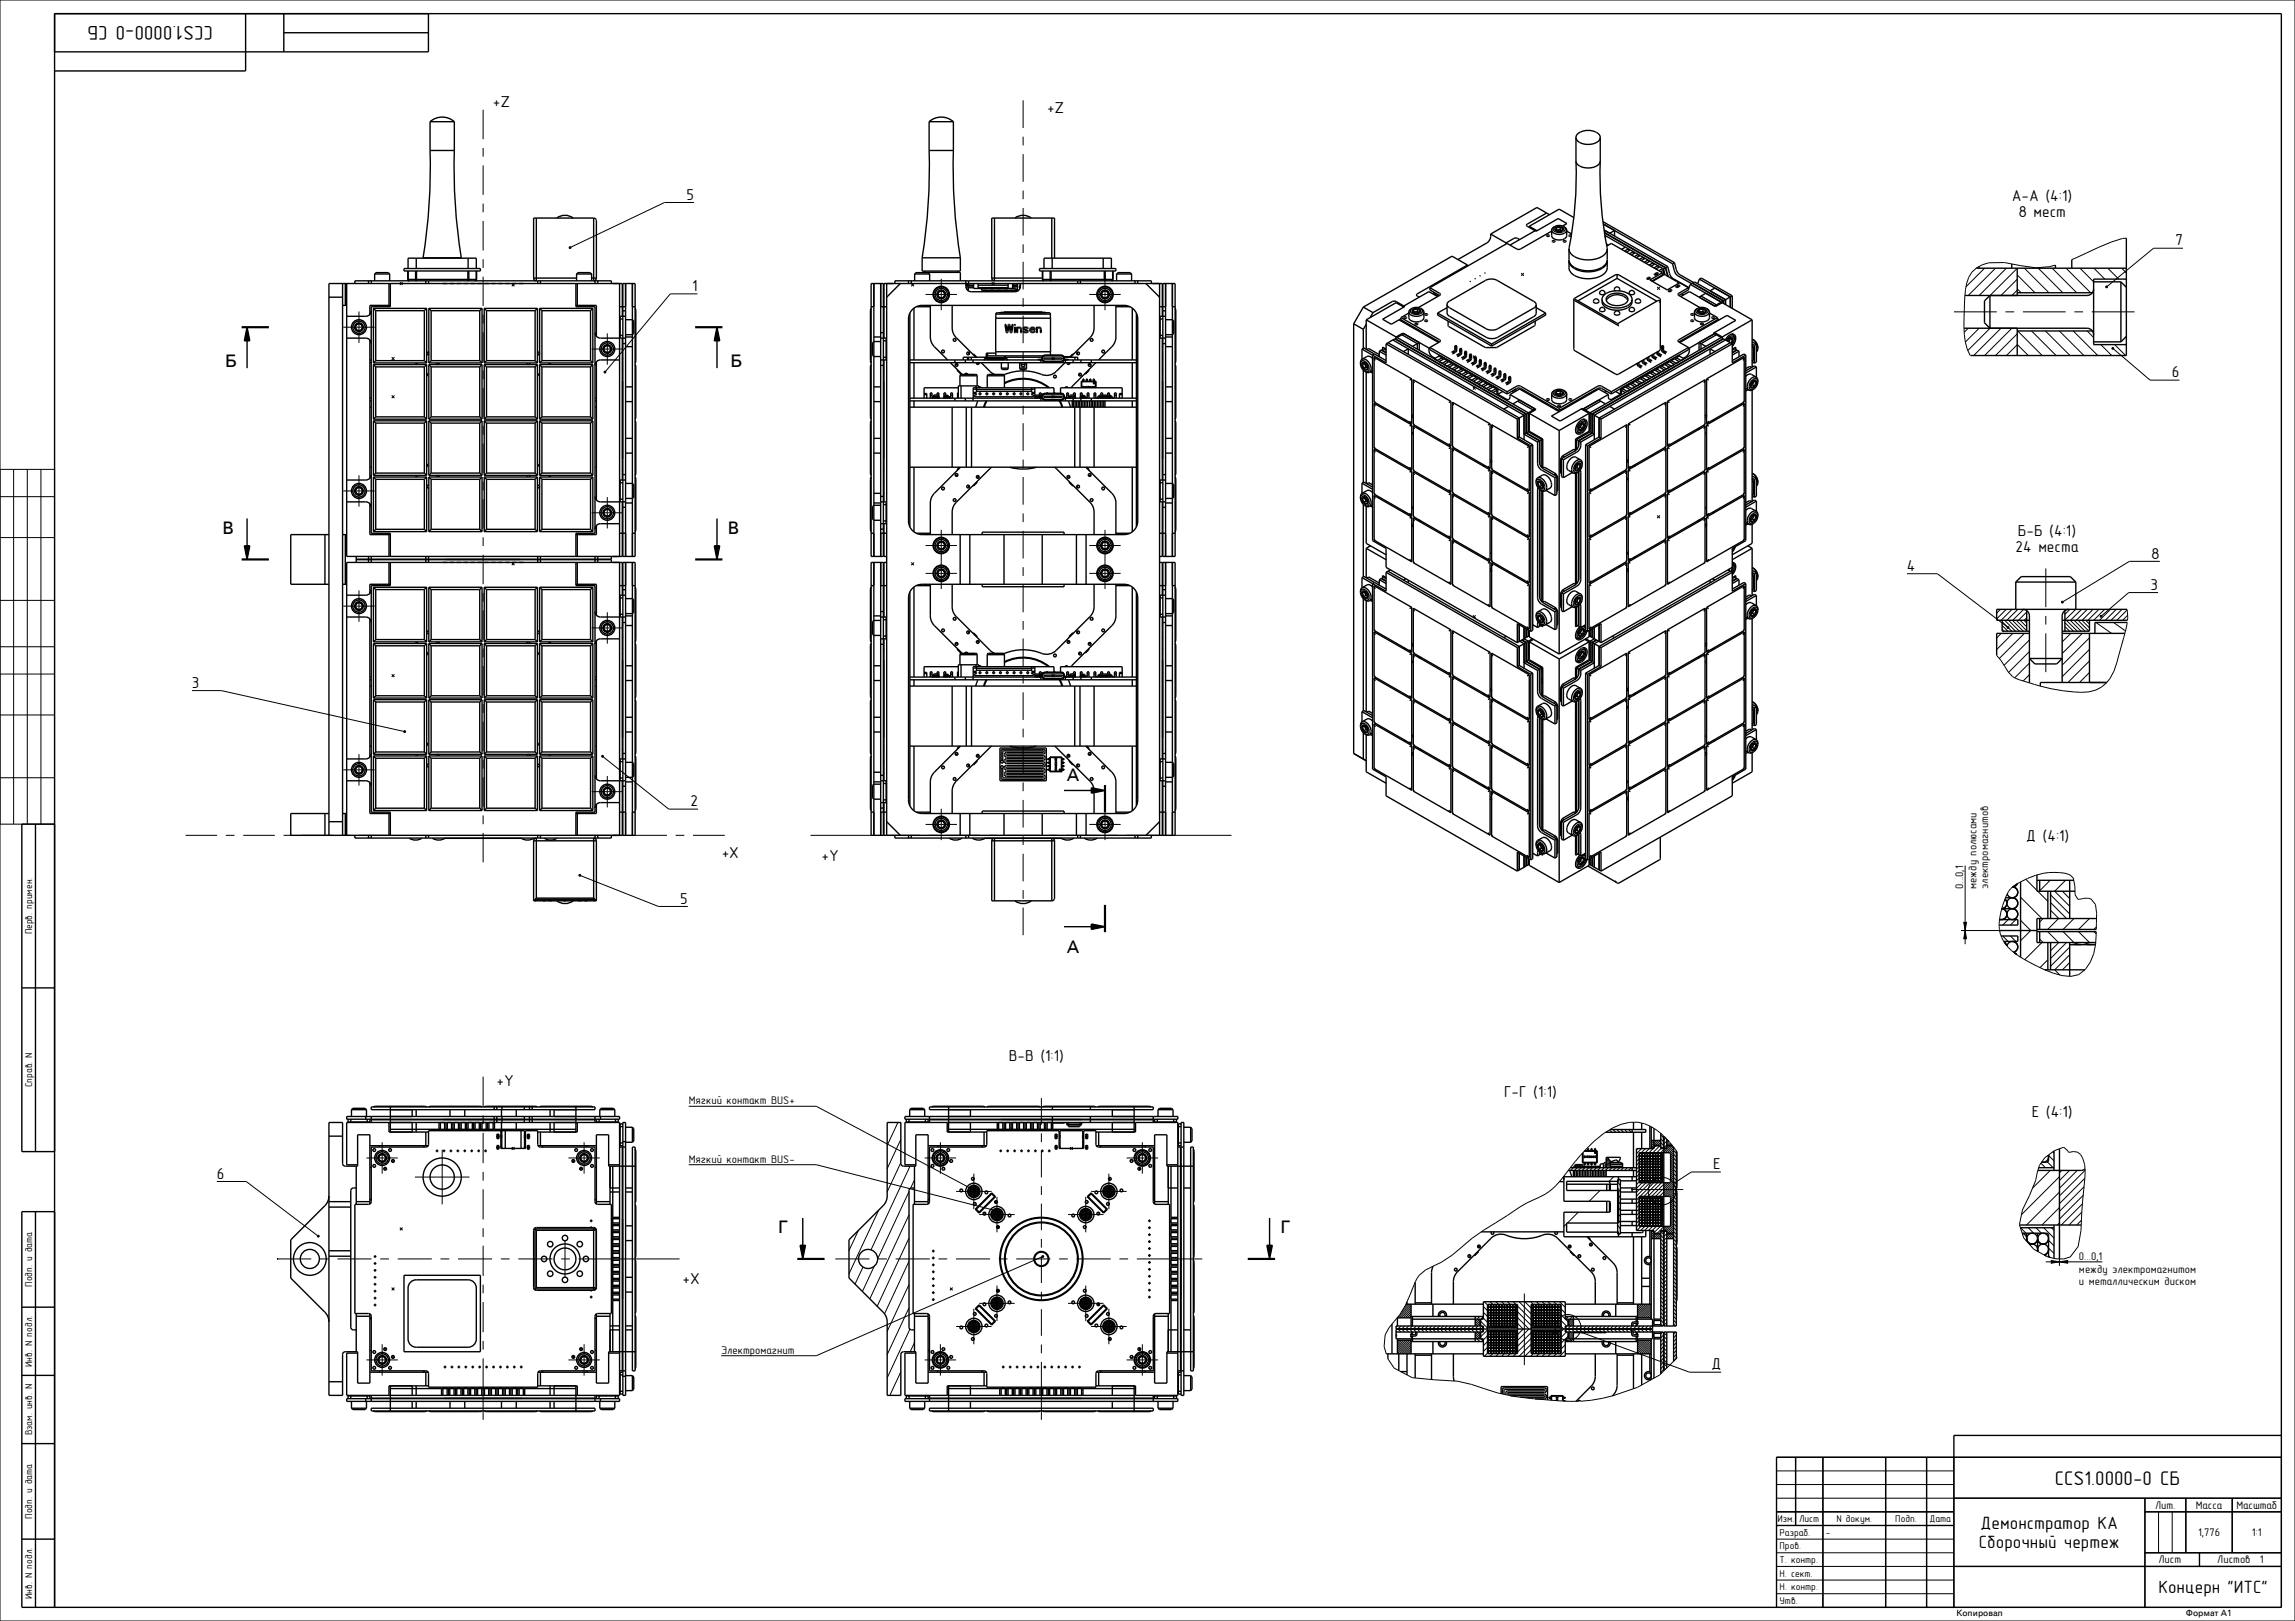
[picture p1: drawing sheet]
<svg xmlns="http://www.w3.org/2000/svg" width="841mm" height="594mm" viewBox="0 0 841 594" stroke-linecap="round" stroke-linejoin="round" font-family="sans-serif">
<defs><g id="words">
<g font-size="7.2">
<text x="78.1" y="9.5" transform="rotate(-180 78.1 9.5)">CCS1.0000-0 СБ</text>
<text x="752.9" y="544">CCS1.0000-0 СБ</text>
</g>
<g font-size="6.5">
<text x="82.5" y="134.4">Б</text>
<text x="267.7" y="134.4">Б</text>
<text x="81.5" y="195.5">B</text>
<text x="266.7" y="195.5">В</text>
<text x="390.9" y="286.2">A</text>
<text x="390.9" y="349.1">A</text>
<text x="285.2" y="451.8">Г</text>
<text x="469.2" y="451.8">Г</text>
<text x="725.8" y="560.4">Демонстратор КА</text>
<text x="725.1" y="567.1">Сборочный чертеж</text>
<text x="790.9" y="583.8">Концерн &quot;ИТС&quot;</text>
</g>
<g font-size="5.8">
<text x="180.6" y="39.2">+Z</text>
<text x="383.7" y="41.3">+Z</text>
<text x="251.5" y="73.2">5</text>
<text x="737.3" y="73.6">А-А (4:1)</text>
<text x="739.6" y="79.6">8 мест</text>
<text x="797.2" y="90">7</text>
<text x="253.6" y="106.7">1</text>
<text x="795.9" y="138.3">6</text>
<text x="739.4" y="196.3">Б-Б (4:1)</text>
<text x="738.6" y="202.3">24 места</text>
<text x="698.8" y="209.2">4</text>
<text x="788.3" y="204.7">8</text>
<text x="788.1" y="216.1">3</text>
<text x="70.3" y="252.1">3</text>
<text x="253.1" y="295.5">2</text>
<text x="742.5" y="308.1">Д (4:1)</text>
<text x="264.5" y="314.5">+X</text>
<text x="301" y="315.4">+Y</text>
<text x="249.3" y="331.2">5</text>
<text x="369.7" y="388.7">B-B (1:1)</text>
<text x="182" y="398">+Y</text>
<text x="551.2" y="402.1">Г-Г (1:1)</text>
<text x="744.5" y="409.3">Е (4:1)</text>
<text x="79.5" y="431.9">6</text>
<text x="627.8" y="428.5">Е</text>
<text x="250.1" y="470.5">+X</text>
<text x="627.1" y="501.8">Д</text>
</g>
<g font-size="4.1">
<text x="719.4" y="325.7" transform="rotate(-90 719.4 325.7)">0...0,1</text>
<text x="724.3" y="325.7" transform="rotate(-90 724.3 325.7)">между полюсами</text>
<text x="728.5" y="325.7" transform="rotate(-90 728.5 325.7)">электромагнитов</text>
<text x="252.4" y="404.7">Мягкий контакт BUS+</text>
<text x="252.4" y="426.1">Мягкий контакт BUS-</text>
<text x="761.8" y="461.7">0...0,1</text>
<text x="761.8" y="466.6">между электромагнитом</text>
<text x="761.8" y="470.8">и металлическим диском</text>
<text x="264.3" y="496.1">Электромагнит</text>
<text x="789.8" y="552.9">Лит.</text>
<text x="804.6" y="552.9">Масса</text>
<text x="819.5" y="552.9">Масштаб</text>
<text x="805.5" y="562.9">1,776</text>
<text x="825.2" y="562.9">1:1</text>
<text x="791" y="572.9">Лист</text>
<text x="812.5" y="572.9">Листов</text>
<text x="828.1" y="572.9">1</text>
</g>
<g font-size="3.6">
<text x="11.7" y="342.4" transform="rotate(-90 11.7 342.4)">Перв. примен.</text>
<text x="11.7" y="398.4" transform="rotate(-90 11.7 398.4)">Справ. N</text>
<text x="11.7" y="471.5" transform="rotate(-90 11.7 471.5)">Подп. и дата</text>
<text x="11.7" y="500.9" transform="rotate(-90 11.7 500.9)">Инв. N подл.</text>
<text x="11.7" y="526" transform="rotate(-90 11.7 526)">Взам. инв. N</text>
<text x="11.7" y="556.5" transform="rotate(-90 11.7 556.5)">Подп. и дата</text>
<text x="651.3" y="557.8">Изм.</text>
<text x="659.3" y="557.8">Лист</text>
<text x="672.9" y="557.8">N докум.</text>
<text x="694.5" y="557.8">Подп.</text>
<text x="707" y="557.8">Дата</text>
<text x="652.1" y="562.8">Разраб.</text>
<text x="669.1" y="562.8">-</text>
<text x="652.1" y="567.8">Пров.</text>
<text x="652.1" y="572.8">Т. контр.</text>
<text x="652.1" y="577.8">Н. сект.</text>
<text x="11.7" y="585.9" transform="rotate(-90 11.7 585.9)">Инв. N подл.</text>
<text x="652.1" y="582.8">Н. контр.</text>
<text x="652.1" y="587.8">Утв.</text>
</g>
<g font-size="3.3">
<text x="717" y="592.3">Копировал</text>
<text x="801" y="592.3">Формат А1</text>
</g>
</g></defs>
<g fill="none" stroke="#000" stroke-width=".37">
<path d="M0 0h841v594h-841zM727.3 98.3l-6.9 6.8M731.3 98.3l-10 10M735.3 98.3l-10 10M739.2 98.3l-9.9 10M741.8 98.3l9 9M746.9 98.3l9 9M752 98.3l9 9M753.2 97.1l-2.2 .6-5 .4-11.5-1.9-5.7 .1a9.9 9.9 0 0 0-8.5 9.7l-.5 7.6a44.5 44.5 0 0 0 1 14.2l1.3 2.5M757.1 98.3l9 9M762.2 98.3l5 5M767.3 98.3l4 4"/>
<path d="M772.4 98.3l4 4M777.5 98.3l1.7 1.7M779.2 87.3a48.9 48.9 0 0 0-14.6 5.4l-5.4 2.4M739.2 102.3l-5.9 6M739.2 106.3l-1.9 2M739.2 105.8l1.4 1.5M739.2 100.7l6.5 6.6M721.3 120.3l-1.5 1.5M725.3 120.3l-5.1 5M729.3 120.3l-8.2 8.1M733.3 120.3l-10 10M737.3 120.3l-10 10"/>
<path d="M739.2 126.2l4.1 4.1M739.2 122.3l-7.9 8M739.2 126.3l-3.9 4M739.4 121.3l9 9M744.5 121.3l9 9M749.5 121.3l9 9M754.6 121.3l9 9M759.7 121.3l9 9M764.8 121.3l2.4 2.4M769.8 126.3l4 4M774.9 126.3l4 4M0 172h20v130h-20"/>
<path d="M5 172v130M10 172v130M15 172v130M0 197h20M0 182h20M0 237h20M0 220h20M733.1 223.3l-1.4 1.4M733.4 232.1l-1.7 1.7M733.7 230.6l.7 .7M733.7 229.2l2.1 2.1M733.7 227.8l3.5 3.5"/>
<path d="M734.6 227.3l4 4M735.2 223.3l-3.5 3.5M736 227.3l4 4M737.3 223.3l-4 4M737.4 227.3l4 4M737.6 232.1l-5.9 5.9M738.8 227.3l3.9 3.8M739.4 223.3l-4 4M740.3 227.3l2.4 2.4M741.5 223.3l-4 4M741.7 227.3l1 1M741.8 232.1l-9.2 9.2"/>
<path d="M742.7 224.3l-3 3M742.7 226.4l-.9 .9M743.7 234.5l-9.3 9.3M743.7 238.8l-7.7 7.6M756.7 231l.3 .3M756.7 229.6l1.7 1.7M756.7 228.2l3.1 3.1M757.2 227.3l4 4M758.5 223.3l-1.8 1.8M758.6 227.3l4 4M758.8 232.1l-3.1 3.1M760.1 227.3l4 4"/>
<path d="M760.6 223.3l-3.9 4M761.5 227.3l4 4M762.8 223.3l-4 4M762.9 227.3l2.8 2.8M763.1 232.1l-7.4 7.4M764.3 227.3l1.4 1.4M764.9 223.3l-4 4M765.7 233.7l-10 10M765.7 238l-10 10M767 223.3l-4 4M768.1 228.1l5.7 4M769.1 223.3l-4 4"/>
<path d="M771.2 223.3l-4 4M773.4 223.3l-4 4M774.5 228.1l4.4 3.1M775.5 223.3l-4 4M777.6 223.3l-4 4M779.4 223.3l.2 4M779.5 223.6l-3.8 3.7M779.5 228.1l-2.1 8.7a44.3 44.3 0 0 1-4.2 11.8 11.5 11.5 0 0 1-10.4 5.1 73.5 73.5 0 0 1-25.3-5.8l-1.6-1.7-2.6-4.1-1.6-1.9M779.7 225.5l-1.9 1.8M0 247h20M743.7 243l-5.4 5.4M743.7 247.2l-2.3 2.3"/>
<path d="M765.7 242.2l-7.9 7.9M765.7 246.4l-3.7 3.7M0 262h20M0 285h20M733.1 337l-.4 .4M735.9 337l-2 2M738.7 337l-2 2M740.4 337.2l3.8 3.8-3.8 3.7M740.4 328.8l7.9 7.8M742.4 322.2l4 4.1M746.7 326.6l3.7 3.7M748.7 336.6l-1.3 1.3"/>
<path d="M751.3 322.6l-3.9 3.8M751.4 336.4l.2 .2M751.4 333.6l3 3M751.4 330.7l5.9 5.9M751.4 327.9l7 7M754.4 336.6l-4 4M755.8 326.6l2.6 2.7M756.9 322.6l-4 4 5.5 5.5M760 336.6l-4 4M765.7 336.6l-4 4M768.2 339.7l-.9 .9M733.9 343l2 2"/>
<path d="M736.7 343l2 2M747.4 344.1l1.3 1.3M748.3 345.4l-6.3 6.3M750.4 341.4l4 4M750.4 351.7l-2.8 2.9M751.6 345.4l-.2 .2M754.4 345.4l-3 3M756 341.4l4 4M757.3 345.4l-5.9 5.8M758.4 349.9l-5.5 5.5 1.9 1.9M758.4 346.2h.1M758.4 347.1l-7 7"/>
<path d="M758.4 352.7l-2.6 2.7M759.4 345.4l2.7 .7M761.7 341.4l4 4M763.3 345.4l2.7 .7M767.3 345.4l.7 .2M767.3 341.4l.8 .8M768.2 340.6l.1-5.9-.4-3.2-1.6-2.1a10.2 10.2 0 0 0-4.8 .1l-1.1-1.6-.1-3.2-.6-3-1.2-1.2a22.4 22.4 0 0 0-18.4 2.9 9 9 0 0 0-5.2 5.7 20.5 20.5 0 0 0-1.9 13 15.7 15.7 0 0 0 8.5 9.3l2.4 1.3a45.9 45.9 0 0 0 11.7 4.8 8.3 8.3 0 0 0 10.4-5 24.2 24.2 0 0 0 2.2-11.1M329 411.3l-3.9 8.4M330.1 417.5l-5 10.8M588.9 414.6l.4 .3M589.8 414l.9 .9M591.1 413.9l1 1"/>
<path d="M592.5 413.9l1 1M593.9 413.9l1 1M595.3 413.9l1 1M596.8 413.9l1 1M605.1 419.7l.9 1M605.1 419l1 1M605.1 418.3l1 1M605.4 417.9l.7 .7M606.4 417.9l-.3 .4M606.8 419.9l-.7 .7M607.1 417.9l-1 1.1M607.9 417.9l-1.8 1.8"/>
<path d="M608.2 419.9l-2.5 2.5M608.6 417.9l-1.8 1.8M608.6 418.6l-1.1 1.1M608.6 419.3l-.4 .4M608.6 418.7l1 1M608.6 417.3l1 1M608.6 415.9l1 1M609.6 416.2a14.7 14.7 0 0 0-18.5-2.9 46.4 46.4 0 0 0-13.8 12.3l-3.6 4.6a24.1 24.1 0 0 1-11.9 9.6 50.4 50.4 0 0 0-9.4 5.6 109.5 109.5 0 0 0-20.3 14.5l-4 2.7-3 1.4a10.2 10.2 0 0 0-6.9 6.7 38.9 38.9 0 0 1-9.2 15.9l-1.4 2.6-.4 4.2 .8 2.7M609.8 416.4l.6 .6M610.4 417l4.1 5M610.5 417l-.7 .7M610.8 418.1l-1 1"/>
<path d="M610.8 419.5l-1 1M610.8 419.6v.1M610.8 418.9l.7 .8M610.8 418.2l1.4 1.5M611.2 417.9l.4 .4M611.4 419.9l-.6 .6M612.1 419.9l-2.4 2.4M612.8 419.9l-2.5 2.5M330.1 426l-5 10.8M333.1 436.6l-11.5 24.7M333.5 427.3l-14.3 30.7M335.1 432.4l-1.4 3"/>
<path d="M354.6 436.5l1.5 2.1M354.7 436.3l4.2 1.2M354.7 437.1l3.8 1M354.7 436l4.3 1.1M354.7 436.1l1.9 2.7M354.8 437.5l.4 .5M354.9 435.6l2.2 3.2M354.9 437.5l3.2 .9M354.9 435.6l4.1 1.1M355.1 438l2.5 .6M355.6 434.7l2.6 3.7M355.7 434.7l3.1 .8"/>
<path d="M355.8 438.5l1.1 .3M356 434.6l2.4 3.5M356.7 434.4l2.2 3.1M357.2 434.4l1.8 2.6M357.8 434.6l1.3 1.9M358.4 435l-2.1-.6 2.4 3.4-4-1.1M359 436l-3.7-1 2.5 3.5M359 436.4l-3.9-1.1 2.4 3.4M404.2 436.6l1.4 2M404.2 436l1.9 2.8M404.4 435.6l2.2 3.2M404.5 437.7l.2 .4"/>
<path d="M404.8 435l2.5 3.6M405.1 434.8l2.5 3.6M405.4 434.5l2.5 3.6M405.8 434.5l2.4 3.3M406.2 434.4l2.2 3.1M406.3 434.4h-.6M406.7 434.4l1.8 2.7M407.2 434.5l1.3 1.9M407.4 434.7l-2.5 .2M407.7 438.4l-2.3 .2M407.9 435l-3.3 .3 2.4 3.4M408.1 438l-3.2 .2"/>
<path d="M408.2 435.3l-3.9 .4M408.4 437.6l-3.8 .3M408.4 435.7l-4.2 .4M408.5 437.2l-4.2 .3M408.5 436.1l-4.4 .3M408.6 436.8l-4.4 .4M408.6 436.4l-4.4 .4M576.5 427.9l-1 1M578 427.9l-1 1M579.4 427.9l-1 1M580.8 427.9l-1 1M582.2 427.9l-1 1"/>
<path d="M583.6 427.9l-1 1M585 427.9l-1 1M586.3 436.2l-4 4M586.4 427.9l-1 1M587.9 427.9l-1 1M588.6 426.4l.4 1.5M588.6 424.8l.8 3.1M588.8 424.1l1 3.8M589.2 424.1l.9 3.2M589.3 427.9l-1 1M590 425.3l.1 .5M590.1 427.4l.1 .5"/>
<path d="M590.5 427.4l.2 .5M590.7 427.9l-1 1M590.9 427.4l.2 .5M591.3 431.2l-1.7 1.7M591.4 427.4l.1 .5M591.8 427.4l.1 .5M592.1 427.9l-1 1M592.2 427.4l.1 .5M592.6 427.4l.1 .5M592.8 439.8l1 1.5M592.8 437.6l1 1.4M592.8 435.3l1 1.4"/>
<path d="M592.8 433l1 1.5M593 427.4l.2 .5M593.4 427.4l.1 .5-1 1M593.9 427.4l.1 .5M594.3 427.4l.1 .5M594.9 427.9l-1 1M596.3 427.9l-1 1M597.8 427.9l-1 1M600.1 420.9l-.4 .4M600.7 423.2l-1 1M600.7 424.6l-1 1M600.7 426l-1 1"/>
<path d="M600.7 427.4l-1 1M600.7 428.8l-1 1M600.7 430.2l-1 1M600.7 431.7l-1 1M600.7 433.1l-1 1M600.7 438.7l-1 1M600.7 438.9l.3 .3M600.8 432.7l.5 .5M601.2 438.7l.5 .5M601.5 432.7l.5 .5M601.5 420.9l-1.8 1.9M601.8 433.4l-2.1 2.1"/>
<path d="M601.9 438.7l.5 .5M602.2 432.7l.5 .5M602.6 438.7l.5 .5M603 432.7l.5 .5M603 420.9l-1.5 1.5M603.2 433.4l-3.5 3.5M603.3 438.7l.5 .5M603.7 432.7l.5 .5M604 438.7l.5 .5M604.4 432.7l.5 .5M604.4 420.9l-1.5 1.5M604.6 433.4l-4.9 4.9"/>
<path d="M604.7 438.7l.5 .5M605.1 432.7l.5 .5M605.1 420.4l.2 .3M605.4 438.7l.5 .5M605.8 432.7l.5 .5M605.8 420.9l-1.5 1.5M606 433.4l-5 5M606.1 438.7l.5 .5M606.5 432.7l.5 .5M606.8 438.7l.5 .5M607.2 432.7l.5 .5M607.4 433.4l-5 5"/>
<path d="M607.5 438.7l.5 .5M607.9 432.7l.5 .5M608.2 438.7l1 .9M608.6 432.6l.5 .6M608.6 420.2l.5 .5M608.6 420.9l-1.5 1.5M608.7 439.8l.5 .5M608.7 432l.5 .5M608.7 431.3l.5 .5M608.7 430.6l.5 .5M608.7 429.9l.5 .5M608.7 429.2l.5 .5"/>
<path d="M608.7 428.5l.5 .5M608.7 427.8l.5 .5M608.7 427.1l.5 .5M608.7 426.4l.5 .5M608.7 425.7l.5 .5M608.7 425l.5 .5M608.7 424.2l.5 .5M608.7 423.5l.5 .5M608.7 422.8l.5 .5M608.8 433.4l-5 5M609 438.7l.2 .2M609.7 421.2l-1.2 1.2"/>
<path d="M609.7 434l-4.4 4.4M609.7 435.4l-3 3M609.7 436.8l-1.6 1.6M609.7 438.2l-.2 .2M609.9 433.4l-.2 .2M610.4 420.9l-.7 .7M610.6 433.4l-.9 .9M611.3 433.4l-1.6 1.6M613.2 420.2l-2.2 2.2M613.3 420.8l-1.6 1.6M613.3 421.5l-1.2 1.2M613.3 422.2l-1.1 1.1"/>
<path d="M613.3 423.7l-1.1 1.1M613.3 424.4l-1.1 1.1M613.3 425.1l-1.1 1.1M613.3 426.5l-1.1 1.1M613.3 427.9l-1.1 1.1M613.3 428.6l-1.1 1.1M613.3 429.3l-1.1 1.1M613.3 430.7l-1.1 1.1M613.3 431.4l-1.1 1.1M613.3 432.1l-3.6 3.6M613.3 433.6l-3.6 3.6M613.3 434.3l-3.6 3.6"/>
<path d="M613.3 435l-3.4 3.4M613.3 436.4l-2 2M613.3 437.8l-1.1 1.1M613.3 439.2l-1.1 1.1M613.3 434.3l1 1M613.3 431.5l1 1M613.3 428.6l1 1M613.3 424.4l1 1M613.3 421.6l1 1M614.3 424l-1-1.1-1.1 1.1M614.3 426.8l-1-1-1.1 1.1M614.3 428.2l-1-1-1.1 1.1"/>
<path d="M614.3 431.1l-1-1.1-1.1 1.1M614.3 433.9l-1-1.1-3.6 3.6M614.3 436.7l-1-1-2.7 2.7M614.3 438.1l-1-1-1.4 1.4M614.3 439.5l-1-1-1.1 1.1M747.9 426.2l1.6 1.7M749.3 424.2l3.5-2.5 3.4-1.3 1.9 1.9a3.9 3.9 0 0 1 5 1.9 21.9 21.9 0 0 1 .5 11.8l-1 14.9-1.1 5.9-2.9 3.8-2.4 .7a16 16 0 0 1-14.6-7.7l-1.6-4.8 1.1-5.4 4.8-10.7 1.4-5.6zM750.3 425.8l2.1 2.1M750.7 423.4l2 2M751.3 428.9l-6.5 6.5M752.2 422.1l.5 .5M754.7 431.2l-13.9 13.9"/>
<path d="M754.7 436.8l-12.1 12.1M755.5 428.9l-.8 .9M758.4 428.9l-3.7 3.7M761.2 428.9l-6.5 6.5M763.4 438l-8.7 8.7M763.7 434.9l-9 9M764 431.8l-9.3 9.3M764.1 428.8l-9.4 9.4M314.6 450.9l-3.5 7.4M322 443.4l-10.9 23.4M333.1 445.2l-14.4 30.8M333.1 453.7l-11.6 25"/>
<path d="M363.1 444.9l3.2 2.2M363.2 445.4l2.6 1.9M363.2 444.5l3.4 2.4M363.3 445.9l1.9 1.4M363.3 444.1l3.6 2.5M363.5 443.8l3.6 2.6M363.7 443.5l3.6 2.6M364 443.3l3.5 2.4M364.3 443.1l3.2 2.2M364.8 442.9l2.7 1.9M365.3 442.8l2.1 1.5M366.2 443l.7 .5"/>
<path d="M395.7 445.2l4 1.1M395.7 444.8l4.2 1.2M395.8 444.4l.6 2.3M395.8 444.5l4.2 1.1M395.8 446l3.3 .9M395.8 444.1l4.3 1.1M396 443.9l.8 3.1M396.1 443.8l4 1.1M396.2 446.5l2.4 .6M396.6 443.3l1.1 4M396.7 443.2l3.1 .8M396.9 443l1.2 4.3"/>
<path d="M397.1 447.1l.5 .2M397.2 442.9l2.3 .6M397.3 443l1.1 4.2M397.6 442.9l1.2 4.2M398 442.9l1.1 4M398.4 442.9l1 3.7-3.7-1M398.8 443l.9 3.3M399.3 443.4l.7 2.4M399.9 444.3l.2 .4M400 444.4l-3.7-.9 1 3.7M574.1 448.5l-1 1M578.3 444.2l-3.9 4"/>
<path d="M592.8 451.2l.7 1M592.8 448.9l1 1.5M592.8 446.7l1 1.4M592.8 444.4l1 1.4M592.8 442.1l1 1.5M600.7 440.1l-1 1M600.7 441.6l-1 1M600.7 443l-1 1M600.7 444.4l-1 1M600.7 445.8l-1 1M600.7 447.2l-1 1M600.7 448.6l-1 1"/>
<path d="M601.3 449.4l-1.5 1.5M602.7 449.4l-1.5 1.5M604.2 449.4l-1.5 1.5M605.1 453.6l.3 .3M605.1 452.9l1 1M605.1 452.2l1 1M605.1 451.5l1 1M605.4 451.2l.7 .6M605.6 449.4l-1.5 1.5M606.1 452.2h.1M606.8 452.2l-.7 .7M607 449.4l-1.5 1.5"/>
<path d="M607.5 452.2l-1.4 1.4M608.3 452.2l-1.8 1.7M608.4 449.4l-2.3 2.3M608.6 452.5l-1.4 1.4M608.6 453.2l-.7 .7M608.6 459.8l1 1M608.6 458.3l1 1M608.6 456.9l1 1M608.6 455.5l1 1M608.6 454.1l1 1M608.6 452.7l1 1M608.6 451.3l1 1"/>
<path d="M608.7 449l.1 .2M608.7 448.3l.5 .5M608.7 447.6l.5 .5M608.7 446.9l.5 .5M608.7 446.2l.5 .5M608.7 445.5l.5 .5M608.7 444.8l.5 .5M608.7 444l.5 .5M608.7 443.3l.5 .5M608.7 442.6l.5 .5M608.7 441.9l.5 .5M608.7 441.2l.5 .5"/>
<path d="M608.7 440.5l.5 .5M609.7 449.5l-2.4 2.4M610.2 449.4l-.5 .5M610.3 451.2l-.5 .4M610.8 452.1l-1 1M610.8 453.5l-1 1M610.8 454.9l-1 1M610.8 456.3l-1 1M610.8 457.7l-1 1M610.8 459.1l-1 1M610.8 453.5l.3 .4M610.8 452.8l1 1.1"/>
<path d="M610.8 452.2l1.8 1.7M610.9 449.4l-1.2 1.2M611.5 452.2l1.8 1.7M611.6 449.4l-1.5 1.5M612.2 452.2l1.1 1M612.9 452.2l.4 .3M613.3 440.6l-1.1 1.1M613.3 441.3l-1.1 1.1M613.3 442l-1.1 1.1M613.3 443.5l-1.1 1.1M613.3 444.2l-1.1 1.1M613.3 444.9l-1.1 1.1"/>
<path d="M613.3 446.3l-1.1 1.1M613.3 447l-1.1 1.1M613.3 447.7l-1.1 1.1M613.3 449.1l-2.5 2.5M613.3 450.5l-1.4 1.4M613.3 451.2l-.7 .7M613.3 459.8l1 1M613.3 458.3l1 1M613.3 456.9l1 1M613.3 455.5l1 1M613.3 454.1l1 1M613.3 452.7l1 1"/>
<path d="M613.3 451.3l1 1M613.3 447l1 1M613.3 444.2l1 1M613.3 441.4l1 1M614.3 441l-1-1.1-1.1 1.1M614.3 443.8l-1-1.1-1.1 1.1M614.3 446.6l-1-1-1.1 1.1M614.3 449.4l-1-1-2.5 2.5M614.3 450.9l-1-1.1-2.1 2.1M740.4 449.9l2 2M743.3 449.9l2 2M746.1 449.9l2 2"/>
<path d="M748.9 449.9l3.8 3.8M750.7 457.3l2 2M750.7 454.5l2 2M751.7 449.9l1 .9M754.7 442.5l-6.4 6.4M754.7 448.1l-.8 .8M762.7 447.2l-1.7 1.7M762.9 444.2l-4.7 4.7M763.1 441.1l-7.8 7.8M316.2 464.3l-2.9 6.2M320.4 464l-4.4 9.3M333.1 462.2l-9 19.2"/>
<path d="M333.1 470.7l-8 17.2M333.1 479.2l-8 17.2M363.2 477l.6 2.2M363.5 476.4l.8 3.1M363.8 476.1l.9 3.6M364.1 475.8l1 4M364.4 475.6l1.1 4.2M364.7 475.5l1.2 4.3M365.1 475.4l1.1 4.2M365.5 475.4l1.1 4M365.5 475.4h-.5M365.9 475.4l1 3.8"/>
<path d="M366.3 475.6l.9 3.2M366.4 475.7l-2.4 .2M366.6 479.4l-2.3 .2M366.8 475.9l.6 2.4M366.9 476l-3.4 .3M367.1 479l-3.2 .2M367.2 476.4l-3.8 .3M367.3 478.6l-3.8 .3M367.3 476.6l.2 .5M367.3 476.7l-4.1 .4M367.5 478.2l-4.1 .3M367.5 477.1l-4.3 .3"/>
<path d="M367.5 477.8l-4.3 .4M367.5 477.4l-4.3 .4M396.1 476.3l2-.9-2.4 2.3 3.7-1.7-3.1 3.2 3.8-1.8M396.5 475.9l-.5 .4M397.5 475.4l-1.8 1.8M398.5 475.5l-2.8 2.7M398.7 475.5l-2.9 1.4M398.8 479.6l-.4 .2M398.9 475.6l-3 3M399.1 475.8l-3.4 1.5M399.2 475.8l-3.1 3.1M399.7 476.3l-4 1.8"/>
<path d="M399.7 476.3l-3.1 3.1 3.5-1.6M399.8 478.7l-2.3 1.1M399.9 476.7l-2.9 2.9 3-1.4M399.9 476.6l-4.1 1.9M400 477l-4 1.8M400 477l-2.6 2.7M400.1 477.5l-2.3 2.3M400.1 478.1l-1.7 1.6M515.7 477.9l-1.1 1.1M516.4 477.9l-2.9 2.9M517.1 478l-5 4.9M517.1 478.7l-4.2 4.2"/>
<path d="M517.1 479.4l-3.5 3.5M543.6 478.8l1.5 1.5M543.9 477l1.2 1.2M546.1 477l1 1M548.2 477l1 1M550.3 477l1 1M552.4 477l1 1M554.5 477l1 1M555.6 478l-.3 .3M555.8 478.5l-.5 .5M555.8 479.2l-.5 .5M555.8 479.9l-.5 .5"/>
<path d="M556.1 478.6l5 5M556.7 477l4.4 4.4M558.8 477l2.3 2.3M560.9 477l1 1M561.8 478.1l-.5 .5M561.8 478.9l-.5 .5M561.8 479.6l-.5 .5M563 477l1 1M565.1 477l1 1M567.3 477l1 1M569.4 477l1 1M571.5 477l2.1 2.1"/>
<path d="M572.1 479.7l1.5 1.5M600.2 477.9l-.1 .1M600.9 477.9l-.8 .8M601.6 477.9l-1.5 1.5M602.3 477.9l-2.2 2.2M603 477.9l-2.9 2.9M603.7 477.9l-3.6 3.6M604.4 477.9l-4.3 4.4M605.1 478l-5 4.9M605.1 478.7l-4.2 4.2M605.1 479.4l-3.5 3.5M608.6 479.6l1 1"/>
<path d="M608.6 478.1l1 1M608.6 476.7l1 1M608.6 475.3l1 1M608.6 473.9l1 1M608.6 472.5l1 1M608.6 471.1l1 1M608.6 469.7l1 1M608.6 468.2l1 1M608.6 466.8l1 1M608.6 465.4l1 1M608.6 464l1 1M608.6 462.6l1 1"/>
<path d="M608.6 461.2l1 1M610.8 460.5l-1 1M610.8 462l-1 1M610.8 463.4l-1 1M610.8 464.8l-1 1M610.8 466.2l-1 1M610.8 467.6l-1 1M610.8 469l-1 1M610.8 470.4l-1 1M610.8 471.9l-1 1M610.8 473.3l-1 1M610.8 474.7l-1 1"/>
<path d="M610.8 476.1l-1 1M610.8 477.5l-1 1M610.8 478.9l-1 1M613.3 479.6l1 1M613.3 478.1l1 1M613.3 476.7l1 1M613.3 475.3l1 1M613.3 473.9l1 1M613.3 472.5l1 1M613.3 471.1l1 1M613.3 469.7l1 1M613.3 468.2l1 1"/>
<path d="M613.3 466.8l1 1M613.3 465.4l1 1M613.3 464l1 1M613.3 462.6l1 1M613.3 461.2l1 1M750.7 460.2l.7 .6M333.4 487.1l-8.3 17.8M335.1 492l-1.6 3.3M354.9 487l3.9-2-.2 2.4M355 484.9l2.1-1-.4 4.4M355.2 484.7l-.3 2.5M355.6 484.3l-.3 3.3 3.7-1.8"/>
<path d="M356 484.1l-.4 3.8M356.3 483.9l-.3 4.2M356.7 483.9l-.4 4.4M357.5 483.9l-.4 4.4M357.7 484l-2.9 1.4M357.8 484.1l-.4 4.1M358 488l-.4 .1M358.1 484.3l-3.4 1.5M358.2 484.3l-.4 3.7M358.4 484.5l-3.7 1.8v-.6M358.5 484.6l-.3 3.3M358.7 484.8l-4 1.8"/>
<path d="M358.7 487.2l-2.2 1M359 486.7l-3.1 1.4M359 485.5l-4 1.8M359 486.3l-3.4 1.6M404.7 484.7l.4-.4-.9 2 2.3-2.4-1.7 3.7M405.6 484l-1.3 2.9M406 483.9l-1.8 1.8M406.1 483.9l-1.6 3.4M406.9 484l-1.8 3.9M407 483.9l-2.8 2.8M407.3 484l-1.9 4.1M407.3 484.1l-2.9 3"/>
<path d="M407.6 484.2l-1.9 4M407.7 484.3l-3.1 3.1M407.9 484.5l-1.8 3.8M407.9 484.5l-3.1 3.2M408.1 484.7l-1.6 3.6M408.2 484.8l-3.1 3.1M408.4 485.2l-1.5 3M408.4 485.1l-2.9 3M408.5 486.6l-1.7 1.7M408.5 485.6l-2.7 2.6M408.5 485.6l-1.1 2.4M408.5 486.5l-.4 1"/>
<path d="M408.6 486l-2.3 2.3M508.6 497.9l2.3 3.4 6.6 3.5 16.7 1.3 5 1.2a80.8 80.8 0 0 0 27.6 5.7l11.7 .5M511.6 487.8l.3 .3M511.9 485.9l-.3 .3M512.1 496l.1 .1M512.1 495.3l.8 .8M512.1 494.6l1.5 1.5M512.1 493.9l2.2 2.2M512.1 493.2l2.9 2.9M512.1 492.5l3.6 3.6M512.1 491.8l4.3 4.3M512.1 491.1l5 4.9"/>
<path d="M512.3 487.1l1 1M512.9 491.1l4.2 4.2M513.3 485.9l-1 1M513.6 491.1l3.5 3.5M513.8 487.1l1 1M514.3 491.1l2.8 2.8M514.8 485.9l-1 1M515 491.1l2.1 2.1M515.2 487.1l1 1M515.7 491.1l1.4 1.4M516.2 485.9l-1 1M516.4 491.1l.7 .7"/>
<path d="M516.6 487.1l1 1M517.1 480.1l-2.8 2.8M517.1 480.8l-2.1 2.1M517.1 481.5l-1.4 1.4M517.1 482.2l-.7 .7M517.6 485.9l-1 1M518 487.1l1 1M519 485.9l-1 1M519.4 487.1l1 1M520.4 485.9l-1 1M520.8 487.1l1 1M521.8 485.9l-1 1"/>
<path d="M522.2 487.1l1 1M523.2 485.9l-1 1M523.7 487.1l1 1M524.7 485.9l-1 1M525.1 487.1l1 1M526.1 485.9l-1 1M526.5 487.1l1 1M527.5 485.9l-1 1M527.9 487.1l1 1M528.9 485.9l-1 1M529.3 487.1l1 1M530.3 485.9l-1 1"/>
<path d="M530.7 487.1l1 1M531.7 485.9l-1 1M532.1 487.1l1 1M533.1 485.9l-1 1M533.6 487.1l1 1M534.6 485.9l-1 1M535 487.1l1 1M536 485.9l-1 1M536.4 487.1l1 1M537.4 485.9l-1 1M537.8 487.1l1 1M538.8 485.9l-1 1"/>
<path d="M539.2 487.1l1 1M540.2 485.9l-1 1M540.6 491.3l.3 .3M540.6 485.5l.3 .4M540.6 484.8l1 1.1-1 1M540.6 484.1l1.7 1.8M540.6 483.4l1.7 1.8M540.6 487.1l1 1-1 1.1M540.9 482.4l-.3 .3M540.9 488.1l-.3 .4M542 483.4l.3 .4M542 487.1l1 1"/>
<path d="M542.3 482.4l-1 1 1 1.1M542.3 489.5l-1 1.1 1 1M542.3 488.1l-1.7 1.8M542.3 488.8l-1.7 1.8M542.3 490.2l-.3 .4M542.6 484.1l2.5 2.5M542.7 490.6l.6 .7M543 485.9l-1 1M543.3 482.7l-.6 .7M543.6 483l1.5 1.5M543.6 480.9l1.5 1.5M545.1 487.4l-2.5 2.5"/>
<path d="M545.1 489.5l-1.5 1.5M545.1 491.6l-1.5 1.5M545.1 493.7l-1.5 1.5M545.1 495.8l-1.2 1.2M545.3 487.8l.2 .2M545.5 486l-.2 .2M545.7 487.5l.5 .5M546.2 486l-.5 .5M546.4 487.5l.5 .5M546.9 486l-.5 .5M547.1 496l-1 1M547.1 487.5l.5 .5"/>
<path d="M547.6 486l-.5 .5M547.8 487.5l.5 .5M548.3 486l-.5 .5M548.5 487.5l.5 .5M549 486l-.5 .5M549.2 496l-1 1M549.2 487.5l.5 .5M549.7 486l-.5 .5M549.9 487.5l.5 .5M550.4 486l-.5 .5M550.7 487.5l.5 .5M551.2 486l-.5 .5"/>
<path d="M551.3 496l-1 1M551.4 487.5l.5 .5M551.9 486l-.5 .5M552.1 487.5l.5 .5M552.6 486l-.5 .5M552.8 487.5l.5 .5M553.3 486l-.5 .5M553.4 496l-1 1M553.5 487.5l.5 .5M554 486l-.5 .5M554.2 487.5l.5 .5M554.7 486l-.5 .5"/>
<path d="M554.9 487.5l.9 .9M555.3 495.7l.3 .3M555.3 495l.5 .5M555.3 494.3l.5 .5M555.3 493.6l.5 .5M555.3 492.9l.5 .5M555.3 492.2l.5 .5M555.3 491.5l.5 .5M555.3 490.8l.5 .5M555.3 490.1l.5 .5M555.3 489.4l.5 .5M555.3 488.7l.5 .5"/>
<path d="M555.5 496l-1 1M555.6 487.5l.2 .2M555.8 480.6l-.5 .5M555.8 481.3l-.5 .5M555.8 482l-.5 .5M555.8 482.7l-.5 .5M555.8 483.4l-.5 .5M555.8 484.1l-.5 .5M555.8 484.9l-.5 .5M555.8 485.6l-.9 .9M555.8 486.3l-.2 .2M556.1 484.9l2.1 2.1-2.1 2.1"/>
<path d="M556.1 482.8l4.2 4.2-4.2 4.2M556.1 480.7l5 5M561.1 488.3l-5 5M561.1 490.5l-5 5M561.1 492.6l-4.4 4.4M561.1 494.7l-2.3 2.3M561.3 495.4l.5 .5M561.3 494.7l.5 .5M561.3 493.9l.5 .5M561.3 493.2l.5 .5M561.3 492.5l.5 .5M561.3 491.8l.5 .5"/>
<path d="M561.3 491.1l.5 .5M561.3 490.4l.5 .5M561.3 489.7l.5 .5M561.3 489l.5 .5M561.3 488.3l.5 .5M561.3 487.6l.6 .5M561.8 480.3l-.5 .5M561.8 481l-.5 .5M561.8 481.7l-.5 .5M561.8 482.4l-.5 .5M561.8 483.1l-.5 .5M561.8 483.8l-.5 .5"/>
<path d="M561.8 484.5l-.5 .5M561.8 485.2l-.5 .5M561.9 485.9l-.6 .5M561.9 496l-1 1M562 487.5l.5 .5M562.5 486l-.5 .5M562.7 487.5l.5 .5M563.2 486l-.5 .5M563.4 487.5l.5 .5M563.9 486l-.5 .5M564 496l-1 1M564.1 487.5l.5 .5"/>
<path d="M564.6 486l-.5 .5M564.8 487.5l.5 .5M565.3 486l-.5 .5M565.5 487.5l.5 .5M566 486l-.5 .5M566.1 496l-1 1M566.2 487.5l.5 .5M566.7 486l-.5 .5M566.9 487.5l.5 .5M567.4 486l-.5 .5M567.6 487.5l.5 .5M568.1 486l-.5 .5"/>
<path d="M568.3 496l-1 1M568.3 487.5l.5 .5M568.8 486l-.5 .5M569 487.5l.5 .5M569.5 486l-.5 .5M569.7 487.5l.5 .5M570.2 486l-.5 .5M570.4 496l-1 1M570.5 487.5l.5 .5M571 486l-.5 .5M571.2 487.5l.5 .5M571.7 486l-.5 .5"/>
<path d="M572.1 486.1l.9 .9-.9 .9M572.1 483.9l1.9 2M572.1 481.8l1.5 1.5M573.6 490.7l-1.5 1.5M573.6 492.8l-1.5 1.5M573.6 494.9l-2.1 2.1M573.7 483.4l.9 .9M573.8 490.6l1 1M573.8 487.8l.4 .3M574 488.1l-1.9 2M574.2 485.9l-.4 .3M574.6 487.1l1 1-.8 .8"/>
<path d="M574.6 489.7l-.9 .9M574.8 482.4l-1 1M574.8 485.9h.1M574.8 485.2l.8 .7-1 1M574.8 484.4l1.5 1.5M574.8 483.7l1.8 1.8M574.9 488.1h-.1M575.9 483.4l.7 .7M576 487.1l1 1M576.2 482.4l-1 1 1.4 1.4M576.3 488.1l-1.5 1.5M576.6 488.3h.1"/>
<path d="M576.6 489.2l-1.4 1.4 1 1M576.6 488.5l-1.8 1.8M576.6 489.9l-.7 .7M576.8 488.1l.7 .2M577 485.9l-1 1M577.4 487.1l1 1M577.8 488.1l.7 .2M578.4 485.9l-1 1M578.8 488.1l.7 .2M578.8 487.1l1 1 .7 .2M579.8 485.9l-1 1M580.2 487.1l1 1"/>
<path d="M580.8 488.1l.7 .2M581.2 485.9l-1 1M581.6 487.1l1 1M581.7 488.1l.8 .2M582.6 485.9l-1 1M582.7 488.1l.7 .2M583.1 487.1l1 1M583.7 488.1l.7 .2M584.1 485.9l-1 1M584.5 487.1l1 1M584.7 488.1l.7 .2M585.5 485.9l-1 1"/>
<path d="M585.7 488.1l.7 .2M585.9 487.1l1 1M586.6 488.1l.8 .2M586.9 485.9l-1 1M587.3 487.1l1 1M587.6 488.1l.8 .2M588.3 485.9l-1 1M588.7 487.1l1 1M589.7 485.9l-1 1M590.1 487.1l1 1M591.1 485.9l-1 1M591.5 487.1l1 1"/>
<path d="M592.5 485.9l-1 1M593 487.1l1 1M594 485.9l-1 1M594.4 487.1l1 1M595.4 485.9l-1 1M595.8 487.1l1 1M596.8 485.9l-1 1M597.2 487.1l1 1M598.2 485.9l-1 1M598.6 487.1l1 1M599.6 485.9l-1 1M600 487.1l1 1"/>
<path d="M600.1 496l.1 .1M600.1 495.3l.8 .8M600.1 494.6l1.5 1.5M600.1 493.9l2.2 2.2M600.1 493.2l2.9 2.9M600.1 492.5l3.6 3.6M600.1 491.8l4.3 4.3M600.1 491.1l5 4.9M600.9 491.1l4.2 4.2M601 485.9l-1 1M601.4 487.1l1 1M601.6 491.1l3.5 3.5"/>
<path d="M602.3 491.1l2.8 2.8M602.4 485.9l-1 1M602.9 487.1l1 1M603 491.1l2.1 2.1M603.7 491.1l1.4 1.4M603.9 485.9l-1 1M604.3 487.1l1 1M604.4 491.1l.7 .7M605.1 480.1l-2.8 2.8M605.1 480.8l-2.1 2.1M605.1 481.5l-1.4 1.4M605.1 482.2l-.7 .7"/>
<path d="M605.3 485.9l-1 1M608.6 485.2l.7 .7M608.6 483.8l1 1M608.6 482.4l1 1M608.6 481l1 1M609.3 488.1l-.7 .7M609.6 489.2l-1 1M609.6 490.6l-1 1M609.6 492l-1 1M609.6 493.5l-1 1M609.6 494.9l-1 1M609.6 496.3l-1 1"/>
<path d="M609.6 497.7l-1 1M609.6 499.1l-1 1M609.8 499.7l1 1M609.8 498.3l1 1M609.8 496.9l1 1M609.8 495.5l1 1M609.8 494.1l1 1M609.8 492.7l1 1M609.8 491.2l1 1M609.8 489.8l1 1M609.8 488.4l1 1M610.8 480.3l-1 1"/>
<path d="M610.8 481.8l-1 1M610.8 483.2l-1 1M610.8 484.6l-1 1M613.3 485.2l.7 .7M613.3 483.8l1 1M613.3 482.4l1 1M613.3 481l1 1M614 488.1l-.7 .7M614.3 489.2l-1 1M614.3 490.6l-1 1M614.3 492l-1 1M614.3 493.5l-1 1"/>
<path d="M614.3 494.9l-1 1M614.3 496.3l-1 1M614.3 497.7l-1 1M614.5 497.7l-4.7 4.6M330.1 502.7l-4 8.6M330.1 511.2v.1M579.2 513.5h.1M609.6 500.5l-1 1M609.6 501.9l-1 1M609.6 502.5l-1.4 1.4a61.7 61.7 0 0 1-29 9.6M609.8 501.1l.6 .6M651 534h185v55h-185z"/>
<path d="M651 539h65M658 534v25M668 534v55M691 534v55M706 534v55M716 534v55M651 544h65M651 549h185M651 554h65M651 559h65M786 554h50M786 549v40"/>
<path d="M791 554v15M796 554v15M801 549v20M818 549v20M651 564h65M651 569h65M651 574h185M651 579h65M786 569h50M806 569v5M651 584h65"/>
<circle cx="609" cy="436.5" r="5.1"/>
<circle cx="574.6" cy="486.4" r="4.7"/>
</g>
<g fill="none" stroke="#000" stroke-width=".51">
<path d="M90 5v21h-70M104 12h53M104 5v14M157 5v14h-137M196.5 79.9v23a1 1 0 0 1-1-1M204.1 79.9a5 5 0 0 1 5.9 0M217.5 79.9l.9 .5M217.5 79.9v23a1 1 0 0 0 1-1M217.5 79.9h-22v22M364.4 79.9v23a1 1 0 0 1-1-1M371.9 79.9a5 5 0 0 1 6 0M385.4 79.9v14.7"/>
<path d="M566.8 78.1l-7.1 4-.2 .6 3.4 2.1 8.1-4.7 3.2 1.8-1.6 .9M566.8 78.1l-3.6-2.1-16.9 9.8M566.8 78.1l1 .6M576.7 79.7l-5.3-3.1-11 6.3M148 98.4h28v.9h-28zM149.4 99.3v3.1M149.5 98.4v-3.8h25v3.8M149.6 99.3v3.2l.3 .4-.5-.5M152.3 99.3v3.2l.3 .4v-3.6M152.5 94.6v3.8M171.4 99.3v3.6l.4-.4v-3.2M171.5 94.6v3.8"/>
<path d="M174.5 99.3v3.2l-.3 .4 .5-.5M174.7 99.3v3.1M218.4 80.4v.1M218.4 80.5l.1 21.4M380.9 98.4h28v.9h-28zM382 99.3v3.1M382.1 99.3v3.2l.4 .4-.5-.5M382.6 98.4v-3.8h24.7v3.8M384.8 99.3v3.2l.4 .4v-3.6M385.6 94.6v3.8M386.4 94.6v-14.7h-23v22M404.3 94.6v3.8"/>
<path d="M404.7 99.3v3.6l.3-.4v-3.2M407.7 99.3v3.2l-.2 .4M407.9 99.3v3.1M537.8 97.1l-18.5 10.6-.1 .6 .9 .6M537.8 97.1l-5.7-3.2-32.5 18.6M537.8 97.1v.4M544.3 100l-.3 .2M546.3 85.8l-.2 1.7-1 1.4-10.8 6.2M546.3 85.8l5.6 3.2M551.9 89v.4M556.9 87.8l-1-.5h-.9l-3.1 1.7M560.4 82.9v.4"/>
<path d="M560.4 82.9l2.8 1.6M562.5 84.5l-9.2 5.3M568.6 84.7l-11.7 6.6h-1l-3.6-2.1M569.7 83l-.6 .7 .2 .7 .8 .6 1.3 .2 1.2-.2 .8-.6 .2-.7-.6-.7M569.8 83l1.6-.4 1.6 .4M569.8 83l-1.1 .8v1l1 .8 1.6 .3 1.6-.3 1.1-.8v-1l-1-.8M570 83.4l.8-.4h1.1l.8 .4 .2 .6-.7 .7-1.3 .1-1-.6zM570.3 83.4v1M571.7 83.2l1.1 .6-.4 .8-.7 .2-.9-.1-.8-.5 .3-.8M571.7 83.2l-1.4 .2M571.7 83.2v1M574.1 84.7l1.8 1"/>
<path d="M587.4 81.2l26.2 15M587.5 82.1l25.4 14.6M587.8 84.3l23.3 13.4M588 85.2l22.4 12.9M588 85.4l22.3 12.8M588.2 86.3l7.4 4.3M588.3 86.4v.8M588.7 89.4l.7 .4M588.8 90.1l1.6-.9 18.8 10.8M591.6 84.5v2M596.7 91.2l.7 .4M598.5 92.2l.7 .4"/>
<path d="M600.3 93.2l.7 .5M602.1 94.3l.7 .4M603.9 95.3l.7 .4M605.7 96.3l.7 .4M607.5 97.4l.7 .4M609.2 100l-4.6 2.6 6.4 3.6 4.6-2.6 3.1 1.8-3.6 2.1-.2 .4 .3 .4M609.2 100v.8l-3.9 2.2M609.3 98.4l.3 .2M609.6 98.6l.5 2.1M610.3 98.2l.9 3.1M610.3 98.2l-.7 .4M610.4 98.1l1 3.3"/>
<path d="M611.1 97.7l.8 2.8 .8 1.2 6.2 3.7M611.1 97.7l-.7 .4M612.9 96.7l.8 2.8 .7 1.2 5.5 3.2M613.6 96.2l.8 2.9 .7 1.2 5.5 3.2M613.6 96.2l-.7 .5M724.2 98.3h55M739.2 98.3v10h-19.2M753.2 97.1v1.2M759.2 95.1v3.2M779.2 87.3v43h-57.1M120.5 108.9h5M125.5 103.9v202.2"/>
<path d="M125.5 111.9h1.5M126.5 103.9v8M127 103.9v12l7.6-.1 1.2-.9 .2-1M130 102.9h27M130.8 118.7h1.5l.7 1.2-.7 1.3h-1.5l-.7-1.3zM135 102.9v1M136.8 113l.9 .8M136.8 113v20M136.8 113h19.5M137.3 100.4l.5-.5h4.5l.5 .5M137.3 100.4v2.5M137.3 100.4h5.5"/>
<path d="M137.7 113.8v18.4M137.7 113.8h17.8M142.5 103.9v8M142.8 100.4v2.5M143 103.9h-22.5v202.2M143 111.9h-7.5v3.3M149.4 102.4h25.3M155.5 113.8v18.4M156 102.9v1M156.3 113l-.8 .8M156.3 113v20M157.1 113l.9 .8"/>
<path d="M157.1 113v20M157.1 113h19.5M158 113.8v18.4M158 113.8h17.8M175.8 113.8v18.4M176.6 113l-.8 .8M176.6 113v20M177.4 113l.9 .8M177.4 113v20M177.4 113h19.5M178.3 113.8v18.4M178.3 113.8h17.8"/>
<path d="M195.5 101.9h15.8M196.1 113.8v18.4M196.9 113l-.8 .8M196.9 113v20M197 102.9h27M197.7 113l.9 .8M197.7 113v20M197.7 113h19.5M198 102.9v1M198.6 113.8v18.4M198.6 113.8h17.8M211 103.9h16v20l-7.5-.1-1.2-.9-.3-1"/>
<path d="M211 111.9h7.5v11.3M211.3 100.4l.5-.5h4.5l.5 .5M211.3 100.4v2.5M211.3 100.4h5.5M211.5 103.9v8M216.4 113.8v18.4M216.8 100.4v2.5M216.8 101.9h1.7M217.2 113l-.8 .8M217.2 113v20M219 102.9v1M227.2 116.9h1"/>
<path d="M228.2 112.4v3.5h-1v8h1v52h-1v8h1v11.5M228.2 113.9h1M229.2 103.9v12M231.7 117.2l.5 .5v4.5l-.5 .5zM231.7 103.9v8.5M232.7 113l.3 .8v18.4l-.3 .8M319.2 113l-.2 .8v18.4l.2 .8M320.2 103.9v8.5M322.7 103.9v20M323.7 112.4v11.5h1v8h-1v52h1v8h-1v3.5M323.7 116.9h.2M323.7 115.9h.2"/>
<path d="M327.9 102.9h27M329.9 103.9l-5 5M332.9 102.9v1M333.4 114.8v78.2M334.1 113.7a5 5 0 0 1 3.8-1.8h74a5 5 0 0 1 5 5v74a5 5 0 0 1-5 5h-74a5 5 0 0 1-5-5v-74a5 5 0 0 1 1.2-3.2zM335.2 100.4l.5-.5h4.5l.5 .5zM340.9 111.9v11.6l.3 1.6 1.2 1.9 4.9 4.9M344.2 106.7h1.4l.8 1.2-.8 1.3h-1.4l-.7-1.3zM348.9 111.9v8.3l.5 2.1 1 1.4 7.2 7.2M353.9 102.9a3.6 3.6 0 0 0 .6 3.4l1.4 .6h16l1.4-.6 .6-1.4M353.9 104.1h.3l.3 .7h2.3M353.9 104.7h.4"/>
<path d="M354.1 103.9l.3 .6M354.3 104.7v1.4M354.4 104.5l.2 .1M354.4 104.5l.1 .1M354.4 104.3l.4 .1M354.5 104.6h2.3M354.7 106.5h.1M354.8 106.5v.1M354.8 105.2v1.3M354.9 104v1.4h1.9M354.9 104h1.9M354.9 104l-.2 .6"/>
<path d="M354.9 103.9h-30v202.2h100v-202.2h-52.1v2.5h.4M355.9 103.9v.1M356.8 103.9v1.8l15.1 .1M358.4 103.9v1.8M358.4 105.4h11M358.4 104.5h11M359.7 105.7v.7h12.7M360.9 105.4v.3M363.4 101.9h18.6M366.6 114.6h-.4M366.6 114.6h16.6M366.7 114.5l-.1 .1"/>
<path d="M366.7 114.5h16.4M367.1 114.5h-.4M368.4 105.4v.3M369.4 103.9v1.8M371.1 103.9v1.8M371.1 104.7h1.7M371.1 104.1h1.7M371.4 104.7v.7h-.3M371.7 104.7v.3h1.1M372.4 106v.8M372.9 106.4v.2M373.5 104.7v1"/>
<path d="M373.5 104.7l.2 .2M373.5 105.7h.3M373.5 104.7h.4M373.7 105.5l-.2 .2M373.7 104.9v.6M373.7 105.5h.1M373.7 104.9h.2M373.9 103.9v1M382 102.4h25.9M382.7 114.5h.4M383.1 114.5l.1 .1M383.2 114.6h.4"/>
<path d="M394.9 102.9h27M395.9 102.9v1M400.9 111.9v8.3l-.5 2.1-.9 1.4-7 7M404.2 106.7h1.4l.8 1.2-.8 1.3h-1.4l-.7-1.3zM407.9 102.4l-.5 .5M408.9 111.9v11.6l-.3 1.6-1.1 1.9-4.9 4.9M409.2 100.4l.5-.5h4.5l.5 .5zM416.4 114.8v78.2M416.9 102.9v1M419.9 103.9l5 5M425.1 116.9h1M426.1 112.4v3.5h-1v8h1v52h-1v8h1v11.5"/>
<path d="M426.1 113.9h1M427.1 103.9v12M429.6 117.2l.5 .5v4.5l-.5 .5zM429.6 103.9v8.5M430.6 113l.3 .8v18.4l-.3 .8M496 118.7v157.4l4.6 2.7M496 118.7l3.6 2M499.6 112.5l-3.6 6.2M499.6 112.5l3.5 2.1M500.6 118.8l-1 1.9M500.6 117.2v10.8M500.6 117.2l11 6.3"/>
<path d="M503.1 114.6l7.1-4.1 1-.1 3.6 1.9-8.1 4.7 3.1 1.8 3.6-2M503.1 114.6l-1 1.8M512.7 117.2l14.5 8.3M513.4 117.2l14.1 8.1M514.1 117.6v.4M516.3 114.7l-2.9 1.7 14.2 8.1 .2 .4-.3 .4M517.4 113l-.6 .7 .2 .7 .8 .6 1.2 .2 1.3-.2 .8-.6 .1-.7-.6-.7M517.4 113l1.6-.4 1.6 .4M517.4 113l-1 .8v1l1 .8 1.6 .3 1.6-.3 1-.8v-1l-1-.8M518 113.4l-.4 .8 1 .6M518 113.4v1M518.6 114.8h.1"/>
<path d="M519.4 113.2l1 .6-.3 .8M519.4 113.2l-1.4 .2M519.4 113.2v1M520.1 114.6l-1.4 .2M520.1 114.6l.5-.5-.1-.6-.8-.4-1-.1-.9 .3-.4 .6 .4 .6 .8 .3M524 105.4l3.6 2.1 .2 .4-.3 .4M524 106.2l3.5 2.1M525.3 107v.5l1.7 1M526 107.9l-.2 .2M526.8 108.7l-3.2-1.8-9.2 5.2v.4l-2.8-1.6-11 6.3M526.8 114.7v.8l19.8 11.3M526.8 114.7l19.8 11.4"/>
<path d="M527.5 108.3l-7.7 4.4M530.3 111.5v3.3l.6 .9 13.8 7.9 2 .5 2-.5 13.7-7.8 .5-.9v-3.2M530.3 112.7l-3.5 2M530.3 111.5l.2-.6 .7-.6 13.3-7.6 2-.5 2.1 .5 13.5 7.8 .6 .5 .2 .7M530.3 111.5l.2 .7 .6 .5 13.5 7.8 2.1 .5 2.1-.5 13.3-7.7 .6-.5 .2-.6M530.7 117.7l.2 1.9 13.6 7.8 4-.1 13.9-7.9 .2-1.7M538.9 103l-.3 .3M540.7 102l-.3 .2M542.5 101l-.3 .2M562.9 112.7l3.5 2M566.4 114.7l-19.8 11.4M566.4 114.7v.8l-19.8 11.3"/>
<path d="M576.7 109.7l.3 .4 15.9 9.1M576.7 109.7l.1 18.5 15.8 9 15.7-8.9 .1-18.2M576.7 109.7l.3-.4 14.9-8.5 .7-.2 15.5 8.7 .3 1M577 109.7l15.5 8.7 .4 .8M592.6 102l-14.4 8.2M592.6 100.8v1.2M592.6 102l14.5 8.4M592.9 119.2l.4 .2M596.5 110.1l-.3-.6a5 5 0 0 0-7.2 0l-.4 .6M603.5 102l.7-.4 .5 .2-.7 .5zM603.7 102.3h.1M604.4 102l-.7 .3"/>
<path d="M604.4 102l-.4 .3M604.4 102v.1M605.5 103.1l4.5-2.4 4.5 2.5 .6 .7M606.3 100.4l.8-.4 .5 .1-.9 .7-.4-.1zM606.7 102.2l.2 .1M607.1 102l.2 .1M607.3 101.9l.2 .1M607.4 100.3l-1 .4M607.4 100.3l-.7 .5M607.4 100.3v.1M608.1 101.4l.2 .1M608.4 110.3l-.9-.2-14.8 8.5"/>
<path d="M608.4 110.3l-.3 .6M608.4 110.3h.1M611.5 106.5l.6-.3 .5 .2-.7 .5zM611.7 106.8v.1M612.4 106.6l-.7 .2M612.4 106.6l-.5 .3M612.4 106.6h.1M614.2 105l.8-.5 .6 .2-.9 .6-.5-.1zM615.2 108.3l7.7 4.4M615.3 104.9l-.9 .4M615.3 104.9l-.7 .4M615.3 104.9h.1"/>
<path d="M615.9 108.7l3.2-1.8 9.5 5.4 2.5-1.4 11 6.3M616.2 107.7l.7 .4M618.7 106.2l-3.5 2.1M619.4 104.2l.7-.4 11.4 6.5M619.4 104.2l-.7 1.8M619.4 104.2l11.4 6.5v.4M620.3 103.7l.7-.4 11.3 6.5v1.8M620.3 103.7l-.1 .1M620.3 103.7l11.3 6.5M622.1 113l-.6 .7 .1 .7 .8 .6 1.3 .2 1.2-.2 .9-.6 .1-.7-.6-.7M622.1 113l1.6-.4 1.6 .4M622.1 113l-1 .8v1l.9 .8 1.7 .3 1.5-.3 1.1-.8v-1l-1-.8"/>
<path d="M622.7 113.4l-.4 .8 1 .6M622.7 113.4v1M622.7 102.3l.7-.4 11.4 6.5M622.7 102.3l-.6 1.7M622.7 102.3l11.4 6.5v3.8M623.3 114.8h.1M624.1 113.2l1 .6-.4 .8M624.1 113.2l-1.4 .2M624.1 113.2v1M624.7 114.6l-1.4 .2M624.7 114.6l.5-.5-.1-.6-.7-.4-1.1-.1-.8 .3-.4 .6 .3 .6 .9 .3M626.4 114.7l2.9 1.7-14.1 8.1-.3 .4 .3 .4"/>
<path d="M628.6 117.6v.4M629 111.7v.4M629.3 117.2l-14.1 8.1M629.3 116.8l.7 .4M642.1 117.2l-11 6.3M642.1 117.2v17.4M727.2 110.3l2-2v12l-2-2zM739.2 107.3h27.5M767.2 105.9l-.2 1-.7 .9-1.5 .5M779.2 102.3h-12v1M779.2 105.3l-2-2v22l2-2M135.5 124.6v50.6"/>
<path d="M136 125.9l-.2-1-1.2-.9-7.6-.1v52l7.6-.1 1.2-.9 .2-1M136.8 133.6l.9 .8M136.8 133.6v20M136.8 133.6h19.5M136.8 133h19.5M137.7 132.2l-.9 .8M137.7 134.4v18.4M137.7 134.4h17.8M137.7 132.2h17.8M152.2 133.6l.4-.4 .5 .4M155.5 132.2l.8 .8M155.5 134.4v18.4"/>
<path d="M156.3 136.8l.4 .5-.4 .5M156.3 133.6l-.8 .8M156.3 133.6v20M157.1 129.1a.51 .51 0 0 0-.7 .4 .51 .51 0 0 0 .7 .5M157.1 133.6l.9 .8M157.1 133.6v20M157.1 133.6h19.5M157.1 133h19.5M158 132.2l-.9 .8M158 134.4v18.4M158 134.4h17.8M158 132.2h17.8"/>
<path d="M159.9 133h.1M160.2 133.5h.5M160.9 133h.1M175.8 132.2l.8 .8M175.8 134.4v18.4M176.6 133.6l-.8 .8M176.6 133.6v20M177.4 133.6l.9 .8M177.4 133.6v20M177.4 133.6h19.5M177.4 133h19.5M178.3 132.2l-.9 .8"/>
<path d="M178.3 134.4v18.4M178.3 134.4h17.8M178.3 132.2h17.8M193.1 133h.1M194.2 133h.1M196.1 132.2l.8 .8M196.1 134.4v18.4M196.9 129.1a.51 .51 0 0 1 .8 .4 .51 .51 0 0 1-.8 .5M196.9 133.6l-.8 .8M196.9 133.6v20M196.9 129.4l.2 .6M197.7 136.8l-.3 .5 .3 .5"/>
<path d="M197.7 133.6l.9 .8M197.7 133.6v20M197.7 133.6h19.5M197.7 133h19.5M198.6 132.2l-.9 .8M198.6 134.4v18.4M198.6 134.4h17.8M198.6 132.2h17.8M200.9 133.6l.5-.4 .5 .4M216.4 132.2l.8 .8M216.4 134.4v18.4M217.2 133.6l-.8 .8"/>
<path d="M217.2 133.6v20M218 133.9l.3-1 1.2-.9 7.5-.1v52l-7.5-.1-1.2-.9-.3-1M218.5 132.6v50.6M221.8 126.7h1.5l.7 1.2-.7 1.3h-1.5l-.7-1.3zM227.2 122.9h1M228 131.9h.2M228 124.9h.2M228.2 125.9h1M229.2 123.9v52M229.2 127h2.5M229.2 123.5h2.5M232.7 133.6l.3 .8v18.4l-.3 .8"/>
<path d="M319.2 133.6l-.2 .8v18.4l.2 .8M320.2 123.5h2.5M320.2 125.2v5.5l-.5-.5v-4.5zM322.7 131.9v52M322.7 133.9h1M322.7 121.9h1M323.7 124.9h1M323.7 122.9h.2M323.7 130.9h1M348.3 132.9l4.3 4.3M349.9 131.9h32M349.9 132.9h50"/>
<path d="M350 133.6h1M351.8 137.7l.5-.5h5.3l.5 .5M351.8 137.7v3.7M351.8 137.7h6.3M353 130.9h1.9M353.8 131.9v1M354.2 136.8v.4M354.5 130.9v1M355 129.1v.8M355.9 130.9h5.6M356.6 131.9v1M357.8 133h1"/>
<path d="M358.1 137.7v3.7M359.6 132.9l3.5 3.5 1.3 .8M360.4 131.9l.4-.1 .4-.8h7.4l.4 .8 .4 .1M360.7 131.9l.5-.7h7.4l.5 .7M361.8 137.7l.5-.5h5.3l.5 .5M361.8 137.7v4.4M361.8 137.7h6.3M361.8 130.4v1.4M361.9 129.4v1M362.1 131.8h-.5l-.2-.6 .2-.8h6.6l.2 .8-.2 .6h-.4M362.1 131v.9M362.1 131.7h.2"/>
<path d="M362.3 131v.9M362.3 131.8h.3M362.6 131v.9M362.6 131.7h.2M362.8 131v.9M362.8 131.8h.3M363.1 131v.9M363.1 131.7h.2M363.3 131v.9M363.3 131.8h.3M363.6 131v.9M363.6 131.7h.2"/>
<path d="M363.8 131v.9M363.8 131.8h.3M364.1 131v.9M364.1 131.7h.2M364.3 131v.9M364.3 131.8h.3M364.6 131v.9M364.6 131.7h.2M364.8 131v.9M364.8 131.8h.3M364.9 129.4h-3.5v1.5M365.1 131v.9"/>
<path d="M365.1 131.7h.2M365.3 131v.9M365.3 131.8h.3M365.6 131v.9M365.6 131.7h.2M365.8 131v.9M365.8 131.8h.3M366.1 131v.9M366.1 131.7h.2M366.3 131v.9M366.3 131.8h.3M366.6 131v.9"/>
<path d="M366.6 131.7h.2M366.8 131v.9M366.8 131.8h.3M367 134.9l.5 .5h1.6l.4-.5M367 132.9v2M367 134.9h2.5M367.1 131v.9M367.1 131.7h.2M367.3 131v.9M367.3 131.8h.3M367.6 131v.9M367.6 131.7h.2"/>
<path d="M367.8 131v.9M367.8 131.8v.1M368 130.4v1.4M368.1 137.7v4.4M368.4 130.9h13.5M369.5 132.9v2M373.7 134.9l.5 .5h1.7l.3-.5M373.7 132.9v2M373.7 134.9h2.5M374.2 133.5h1.5zM374.4 134.3h1.1l-.3 .2zM376.2 132.9v2"/>
<path d="M381.4 131.9v1M381.8 131.4l.2-.8 1-.5 6.2 .1 .6 .4 .3 .8M381.8 131.4l.2 .7 1 .6 6.2-.1 .6-.5 .3-.7M381.8 131.4l-.2 .3-1.3 .2M381.8 131.8l-1.3 .1M382.6 131.2h6.7v.4h-6.7zM383 130.3a1.13 1.13 0 0 0-1.1 1.1 1.13 1.13 0 0 0 1.1 1.1M383 130.4a.98 .98 0 0 0-.9 1 .98 .98 0 0 0 .9 1M383 130.3v.1M383 132.4v.1M383 132.5h5.8M383 132.4h5.8"/>
<path d="M383 130.4h5.8M383 130.3h5.8M388.8 130.3a1.13 1.13 0 0 1 1.1 1.1 1.13 1.13 0 0 1-1.1 1.1M388.8 130.4a.98 .98 0 0 1 1 1 .98 .98 0 0 1-1 1M388.8 130.3v.1M388.8 132.4v.1M389.9 130.7h2.8v.2M390 131.9h9.9M390 130.9h3.9M390 131.8l1.3 .1M390.1 131.4l.2 .3 1.3 .2M390.3 132.9l-3.2 3.2a5.3 5.3 0 0 1-6.5 .7 18.1 18.1 0 0 0-12.7 .5"/>
<path d="M390.4 131.9v1M391 133h1M393.3 131.9v1M394.8 129.1v.8M395.6 136.8v1M396.1 131.9v1M396.2 139.7v2.4M396.2 139.7h5.4M396.2 139.7l.2 .2M396.4 139.9v2.2M396.4 139.9h5M396.8 139.7v-.8h.4v.8"/>
<path d="M396.8 139.5h.4M396.8 139.2h.4M396.8 139.1h.4M398.1 139.7v-.8h.4v.8M398.1 139.5h.4M398.1 139.2h.4M398.1 139.1h.4M398.8 133.6h1M399.4 139.7v-.8h.4v.8M399.4 139.5h.4M399.4 139.2h.4M399.4 139.1h.4"/>
<path d="M400.6 139.7v-.8h.4v.8M400.6 139.5h.4M400.6 139.2h.4M400.6 139.1h.4M401.4 139.9v2.2M401.6 132.9l-9.2 9.2M401.6 139.7l-.2 .2M401.6 139.7v2.4M425.1 122.9h1M425.9 131.9h.2M425.9 124.9h.2M426.1 125.9h1"/>
<path d="M427.1 127h2.5M427.1 123.5h2.5M427.1 123.9v52M430.6 133.6l.3 .8v18.4l-.3 .8M498.6 133.3l.2-1.3 .8-.5 1.2 .5 1.1 1.2 .5 1.6-.2 1.3-.8 .4-1.3-.4M498.6 133.3l.4 1.6 1.1 1.2M498.6 133.3l.2-.9 .8-.2 .9 .4 .8 1 .4 1.2-.1 1-.6 .5-.9-.2M499.1 127.9l3.9 2.3M499.2 133.6l.5 1.3M499.3 132.9h.7l.9 .8 .4 1.2-.3 .7h-.8l-.8-.8-.4-1zM499.6 120.7v6.9M499.6 135.6v41.2"/>
<path d="M499.8 127.5l3.9 2.2M500 133.1l-.8 .5M500.6 134.4l-.9 .5M500.6 136.4v40.8M500.7 133.5l.5 1-.1 .6-.4 .4-1-.6M500.7 133.5l-1-.6-.5 .7M500.9 128.1l.7-.4 3.8 2.2M502.2 136.2l.8 .5M503.5 130.9l.5 1.2M503.5 130.9v16.4M503.5 130.9l13.8 7.9M505 130.5h.3"/>
<path d="M505.4 130.4l-.2 .1M505.5 129.9l-.2 .7M505.5 128.7v1.2M507.9 127.9l-1.2-.7v.8M511.6 123.5v.4M514.1 122.1l-2.5 1.4M514.1 122.1v.4M514.1 122.1l9.5 5.4M516.1 127.8v2.1M517.3 138.8l-.7 .5M517.3 138.8v16.4M517.9 139.2l.4 1.1"/>
<path d="M517.9 139.2v16.4M517.9 139.2l13.8 7.9M518.3 120v.4M519.4 125.9v2M519.7 120.8v.5M520.1 125.5v2.9M521.5 121.9l-.3 .2M523.6 127.5l.1 1.3 .4 1 .7 .8 1.1 .7M524 123.3v.4M527.4 130.5v-.4l21.5 12.3v2.1l1.8-1M527.5 125.3l-3.9 2.2M533.1 126.8v1.6l-1.2 .7"/>
<path d="M533.1 126.8l.4-.2 .3 .2M533.1 126.8l.4 .2M533.5 127l-.1 1.6-1.2 .7M533.8 126.8l-.1 1.9-1.5 1M533.8 126.8l-.3 .2M534.9 127.8v1.6l-1.2 .8M534.9 127.8l.4-.2 .3 .2M534.9 127.8l.4 .2M535.3 128l-.1 1.6-1.2 .8M535.6 127.8l-.1 1.9-1.5 1.1M535.6 127.8l-.3 .2M536.7 128.8v1.6l-1.2 .8"/>
<path d="M536.7 128.8l.4-.2 .3 .2M536.7 128.8l.4 .2M537.1 129l-.1 1.6-1.2 .8M537.4 128.8l-.1 2-1.5 1M537.4 128.8l-.3 .2M538.5 129.9v1.6l-1.2 .7M538.5 129.9l.4-.2 .3 .2M538.5 129.9l.4 .2M538.9 130.1l-.1 1.6-1.2 .7M539.2 129.9l-.1 1.9-1.5 1M539.2 129.9l-.3 .2M540.3 130.9v1.6l-1.2 .7"/>
<path d="M540.3 130.9l.4-.2 .3 .2M540.3 130.9l.4 .2M540.7 131.1l-.1 1.6-1.2 .7M541 130.9l-.1 1.9-1.5 1.1M541 130.9l-.3 .2M542.1 131.9v1.6l-1.2 .8M542.1 131.9l.4-.2 .3 .2M542.1 131.9l.4 .2M542.5 132.1l-.1 1.6-1.2 .8M542.8 131.9l-.1 2-1.5 1M542.8 131.9l-.3 .2M543.9 133v1.5l-1.2 .8"/>
<path d="M543.9 133l.4-.2 .3 .2M543.9 133l.4 .2M544.3 133.2l-.1 1.5-1.2 .8M544.6 133l-.1 1.9-1.5 1M544.6 133l-.3 .2M545.7 134v1.6l-1.2 .7M545.7 134l.3-.2 .4 .2M545.7 134l.3 .2M546 134.2v1.6l-1.2 .7M546.4 134l-.1 1.9-1.5 1M546.4 134l-.4 .2M546.6 126.1v.7"/>
<path d="M547.5 135l-.1 1.6-1.1 .8M547.5 135l.3-.2 .4 .2M547.5 135l.3 .2M547.8 135.2v1.6l-1.2 .8M548.2 135l-.1 1.9-1.5 1.1M548.2 135l-.4 .2M549.3 136l-.1 1.6-1.2 .8M549.3 136l.3-.2 .4 .2M549.3 136l.3 .2M549.6 136.2v1.6l-1.2 .8M550 136l-.1 2-1.5 1M550 136l-.4 .2"/>
<path d="M551.1 137.1l-.1 1.6-1.2 .7M551.1 137.1l.3-.2 .4 .2M551.1 137.1l.3 .2M551.4 137.3v1.6l-1.2 .7M551.8 137.1l-.1 1.9-1.5 1M551.8 137.1l-.4 .2M552.9 138.1l-.1 1.6-1.2 .8M552.9 138.1l.3-.2 .4 .2M552.9 138.1l.3 .2M553.2 138.3v1.6l-1.2 .8M553.6 138.1l-.2 1.9-1.4 1.1M553.6 138.1l-.4 .2"/>
<path d="M599.9 133.2l.3 .9 1.3 .8M600.3 133v.8l1.2 .7M600.6 132.8l.1 .8 1.1 .7M601.7 132.2l.3 .9 1.3 .8M602.1 132v.8l1.2 .6M602.4 131.8l.1 .8 1.1 .6M603.5 131.1l.3 1 1.3 .7M603.8 130.9l.1 .8 1.2 .7M604.2 130.7l.1 .8 1.1 .7M605.3 130.1l.3 .9 1.3 .8M605.6 129.9l.1 .8 1.2 .7M606 129.7l.1 .8 1.1 .7"/>
<path d="M607.1 129.1l.3 .9 1.3 .8M607.4 128.9l.1 .8 1.2 .7M607.8 128.7l.1 .8 1.1 .7M608.9 126.8l.1 1.9 1.5 1M608.9 126.8l.3-.2 .4 .2M608.9 126.8l.3 .2M609.2 127l.1 1.6 1.2 .7M609.6 126.8v1.6l1.2 .7M609.6 126.8l-.4 .2M615.2 125.3l3.9 2.2M615.4 130.5v-.4l-21.6 12.3v2.1l-1.8-1M619.1 127.5l-.1 1.3-.4 1-.6 .8-1.2 .7"/>
<path d="M621.2 121.9l.3 .2M622.6 125.5v2.9M623 120.8v.5M623.3 125.9v2M624.4 120v.4M624.8 139.2l-.4 1.1M624.8 139.2l-13.8 7.9M624.8 139.2v16.4M625.4 138.8l.8 .5M625.4 138.8v16.4M626.7 127.8v2.1M628.3 122.3l-.4-.2 8.2-4.7-3.2-1.8-17.3 9.9"/>
<path d="M628.3 122.3l-9.2 5.2M628.3 122.3v-.4l2.8 1.6M631.1 123.5v.4M633.4 124.3l-.4 .7M633.4 124.3l.8-.6 .7 .2 .1 .9-.4 1.1M633.4 124.3l1-.5 .5 .7M634 124l.9 .5M634.6 122.4l.7 .6 .2 1.2M634.8 127.9l1.3-.7v.8M634.9 126.1l-.1 .1M634.9 126.1h.1M634.9 124.5l-.5 1.3"/>
<path d="M635.5 124.2l-.6 1.9M635.5 124.2l-.3-.9-.8-.2-1 .6-.7 1.1M637.3 128.7v2M639.2 130.9l-.5 1.2M639.2 130.9l-13.8 7.9M639.2 130.9v16.4M641.9 134.7l-.8-.4-1.4 .8M642 140h.1M642 140l1-.6 .5 .8M642.1 124.2l.1 .1M642.1 132.6l.8 .5M642.1 126.1l.8 .4"/>
<path d="M642.1 125.2l1.5 .9M642.1 126.3l.5 .9M642.1 139.8l1.1-.5 .4 .3 .1 .6-.6 1.4-1.1 .7-.4-.3-.2-.6zM642.2 124.3l1.5 1.4 .5 2M642.2 124.3l1.4 1.4 .6 2M642.6 127.2v4.9l-.5 .3M642.6 127.2l-.5 .2M642.7 139.7l.8 .5M642.9 134.1l-3.2 1.8M643.6 134.5l-3.9 2.2M644.2 127.7l-.6 1.2M644.2 139.9l-.5 1.5-1.1 1.2"/>
<path d="M644.2 139.9l-.3-1.3-.8-.5-1.2 .4-1.1 1.3-.5 1.6 .2 1.2 .8 .5 1.3-.5M644.2 139.9l-.3-.9-.8-.3-.8 .5-.9 .9-.4 1.2 .1 1.1 .6 .4 .9-.2M719.7 120.3h19.5v10M739.2 121.3h27.5M764.8 120.3l1.5 .5 .7 .8 .2 1.1M767.2 125.3v1h12M135.5 149.2h.5M136.8 154.2l.9 .8M136.8 154.2v20M136.8 154.2h19.5M136.8 153.6h19.5M137.7 152.8l-.9 .8"/>
<path d="M137.7 155v18.4M137.7 155h17.8M137.7 152.8h17.8M155.5 152.8l.8 .8M155.5 155v18.4M156.3 154.2l-.8 .8M156.3 154.2v20M157.1 154.2l.9 .8M157.1 154.2v20M157.1 154.2h19.5M157.1 153.6h19.5M158 152.8l-.9 .8"/>
<path d="M158 155v18.4M158 155h17.8M158 152.8h17.8M175.8 152.8l.8 .8M175.8 155v18.4M176.6 154.2l-.8 .8M176.6 154.2v20M177.4 154.2l.9 .8M177.4 154.2v20M177.4 154.2h19.5M177.4 153.6h19.5M178.3 152.8l-.9 .8"/>
<path d="M178.3 155v18.4M178.3 155h17.8M178.3 152.8h17.8M196.1 152.8l.8 .8M196.1 155v18.4M196.9 154.2l-.8 .8M196.9 154.2v20M197.7 154.2l.9 .8M197.7 154.2v20M197.7 154.2h19.5M197.7 153.6h19.5M198.6 152.8l-.9 .8"/>
<path d="M198.6 155v18.4M198.6 155h17.8M198.6 152.8h17.8M216.4 152.8l.8 .8M216.4 155v18.4M217.2 154.2l-.8 .8M217.2 154.2v20M218 149.2h.5M229.2 147.2h2.5M229.2 141.8h2.5M232.7 154.2l.3 .8v18.4l-.3 .8M319.2 154.2l-.2 .8v18.4l.2 .8"/>
<path d="M320.2 147.2h2.5M320.2 141.8h2.5M333.4 149.2h83M338.6 144.2h1v1.7M338.6 144.6h1M340.9 145.9v-1.9h.6v1.9M340.9 144.8h.6M341.7 145.9l.3-.6h1.8l.3 .6M342.2 144.8h1.4v1h-1.4zM343.4 144.8v-.8h.6v1.8M343.4 145.8v.1M343.7 144.8h.3"/>
<path d="M344 145.4l-2-.2-.2 .6h-.3M344 145.7l.3 .2M345.7 145.8h.2l.2-.3h1.6l.4 .4M345.7 145.8h.1M345.8 145.8l.3-.4h1.6l.4 .5M345.9 145.9h.1M345.9 144.8h.6M346.4 144.9h1.1v.9h-1.2zM346.5 144.9v-.9h-.6v1.5M346.5 145.8v.1M348.4 145.9v-1.9h.6v1.9M348.4 144.8h.6"/>
<path d="M349.9 146.9h50v2.3M349.9 145.9h32M350.9 144.8h.3M351.2 142.1h-12.6v3.8M351.2 144h-.3v1.9M352.2 141.4v4.5M353.8 145.9v1M354.1 149.2v22M356 149.2v22M356.6 145.9v1M356.6 144.2h1.2v.5h-.7v.7h21.6v-.7h-.7v-.5h1.2M356.6 142.6h1.2"/>
<path d="M357.7 141.4v.7M357.8 142.1v1.7h-1.2M357.8 143.4h20.2M357.8 142.7h20.2M358.3 146.9l-.8 2.3M358.7 142.1v-.7h-7.5v4.5M358.8 144h.6v.6h-.6zM361.3 144h.6v.6h-.6zM363.8 144h.6v.6h-.6zM366.3 144h.6v.6h-.6zM368.8 144h.6v.6h-.6zM371.3 144h.6v.6h-.6z"/>
<path d="M373.8 144h.6v.6h-.6zM376.3 144h.6v.6h-.6zM378 142.1v1.7h1.2M378 142.6h1.2M379.2 142.1v3.8M379.2 145.8h1.1M379.2 145.4h1.7M379.2 145.2h1.8M379.2 144.8h2.3M380.9 145.9h-.2M380.9 145.9h.1M381 145.2l-.1 .5"/>
<path d="M381.1 145.4h.4M381.1 145.2l-.1 .5M381.1 145.2h.7M381.2 145.2h-.1M381.4 145.9v1M381.5 144.7v-.7h-.6v.8M381.5 145.9h.1M381.6 145.7l-1.3 .2M381.6 145.9h-1.1M381.7 145.2l.1 .2M381.8 145.4l.5-1 .7-.3 6.2 .1 .6 .4 .3 .8M381.8 145.4l.2 .7 1 .6 6.2-.1 .6-.5 .3-.7"/>
<path d="M381.8 145.4l-.2 .3M381.8 145.8l-.2 .1M381.8 144.4l-.1 .8M381.8 145l-.8 .2M382.2 144.4h-.6l-.2 .6 .2 .7M382.6 145.2h6.7v.4h-6.7zM383 144.3a1.13 1.13 0 0 0-1.1 1.1 1.13 1.13 0 0 0 1.1 1.1M383 144.4a.98 .98 0 0 0-.9 1 .98 .98 0 0 0 .9 1M383 144.3v.1M383 146.4v.1M383 146.5h5.8M383 146.4h5.8"/>
<path d="M383 144.4h5.8M383 144.3h5.8M383.4 144.1h.6M386.2 144.1v-2h-29.6v3.8M388.6 144.1v-2h22.6v3.8M388.8 144.3a1.13 1.13 0 0 1 1.1 1.1 1.13 1.13 0 0 1-1.1 1.1M388.8 144.4a.98 .98 0 0 1 1 1 .98 .98 0 0 1-1 1M388.8 144.3v.1M388.8 146.4v.1M389.3 144.2l.3 .2M390 145.9h9.9M390 145.8l1.3 .1"/>
<path d="M390.1 145.4l.2 .3 1.3 .2M390.4 145.9v1M390.9 145.9h.1M390.9 144.8h.6M391.5 146.9l.8 2.3M391.7 145.9l.3-.6h1.8l.3 .6M392.2 144.8h1.4v1h-1.4zM392.9 146.9v2.3M393.3 145.9v1M393.4 146.9v2.3M393.4 144.8v-.8h.6v1.8M393.4 145.8v.1"/>
<path d="M393.7 144.8h.3M393.8 149.2v22M394 146.9v2.3M394 145.4l-2-.2-.2 .6h-.3v-1.8h-.6v1.7M394 145.7l.3 .2M394.5 146.9v2.3M395.1 146.9v2.3M395.7 146.9v2.3M395.7 145.8h.2l.2-.3h1.6l.4 .4M395.7 145.8h.1M395.8 149.2v22M395.8 145.8l.3-.4h1.6l.4 .5"/>
<path d="M395.9 145.9h.1M395.9 144.8h.6M396.1 145.9v1M396.3 146.9v2.3M396.4 144.9h1.1v.9h-1.2zM396.5 144.9v-.9h-.6v1.5M396.5 145.8v.1M396.8 146.9v2.3M397.4 146.9v2.3M398 146.9v2.3M398.4 145.9v-1.9h.6v1.9M398.4 144.8h.6"/>
<path d="M398.6 146.9v2.3M399.3 146.9v2.3M400.4 146.9v2.3M400.9 145.9v-1.9h.6v1.9M400.9 144.8h.6M401 146.9v2.3M401.6 146.9v2.3M401.7 145.9l.9-.7h4.7l.8 .7M402.1 145.9l.5-.5h4.7l.5 .5M402.2 146.9v2.3M402.7 146.9v2.3M402.9 144.8v1"/>
<path d="M402.9 145.8h4.1M402.9 144.8h4.1M403.3 146.9v2.3M403.4 144.8v-.8h.6v.8M403.4 145.8v.1M403.9 146.9v2.3M404 145.8v.1M404.5 146.9v2.3M404.9 146.9v2.3M405.9 144.8v-.8h.6v.8M405.9 145.8v.1M406.5 145.8v.1"/>
<path d="M406.9 144.8v1M407 144.8v1M408.4 145.9v-1.9h.6v1.9M408.4 144.8h.6M410.2 144.6h1M411.2 144.2h-1v1.7M427.1 147.2h2.5M427.1 141.8h2.5M430.6 154.2l.3 .8v18.4l-.3 .8M503.5 147.8l.5 1.1M503.5 147.8v16.4M503.5 147.8l13.8 7.9"/>
<path d="M503.5 147.3l13.8 7.9M504 147.1l-.5 .2M514.4 154l.3-.1 .4 .5M516.6 154.3l.7 .9M517.3 158.3l.3 .6-.3 .2M517.3 155.7l-.7 .5M517.3 155.7v16.4M517.9 152.3l-.4-.2-.1 .3 .5 .7M517.9 156l.4 1.2M517.9 156v16.4M517.9 156l13.8 8M517.9 155.6l13.8 7.9"/>
<path d="M518.3 155.3l-.4 .3M519.9 156.7h.1M520.6 157.1h.1M531.7 147.1l-.8 .4M531.7 147.1v16.4M532.3 147.4l.4 1.1M532.3 147.4v16.4M532.3 147.4l13.7 7.9M546 155.3l-.7 .5M546 155.3v16.4M546.6 155.6l.4 1.2M546.6 155.6v16.4"/>
<path d="M546.6 155.6l13.8 7.9M548.6 144.3l3.9 2.1 .7-.4 .1-1.4M552.3 144.4l3.6-2.1 1.1-.1 14.4 8.3 14.3-8.3 1.1 .1 3.6 2.1M552.3 143.6l3.6-2.1 1.1-.1 14.4 8.2 14.3-8.2 1.1 .1 3.6 2.1M553.3 144.6l3.6-2.1 14.5 8.4M553.3 144.6l9.6 5.5-2.5 1.4M554 143.4l.7 .4M556.7 153.2v6.9M558.5 152.2v8.9M560 151.3v6.9M560.4 151.5v6.5l4.9 2.9v10.6M560.4 151.5l11 6.3"/>
<path d="M561.6 144.9l-.3 .2M561.8 150.3v.4M561.8 158.8v.4M562.4 145.3l-.4 .2M562.5 149.8v.5M562.5 159.2v.4M566.4 147.6v.4M569.7 143l-.6 .7 .2 .7 .8 .6 1.3 .2 1.2-.2 .8-.6 .2-.7-.6-.7M569.8 143l1.6-.4 1.6 .4M569.8 143l-1.1 .9v.9l1 .8 1.6 .3 1.6-.3 1.1-.8v-.9l-1-.9M570.3 143.4l-.3 .8 .9 .6M570.3 143.4v1"/>
<path d="M570.6 150.1v.4M570.9 144.8h.1M570.9 144.8l-1.1-.6v-.5l.4-.4 1.4-.3 1.3 .6v.5l-.4 .4-1.5 .3M571.4 157.8v81.9M571.7 143.2l1.1 .6-.2 .5-.5 .4-1.1 .1M571.7 143.2l-1.4 .2M571.7 143.2v1M572.1 150.1v.4M576.3 147.6v.4M578.9 155.6l-.5 1.1 .2 .5 .3 .4 1-.5M578.9 155.6h.1M578.9 155.6l1-.6 .5 .7"/>
<path d="M579.1 155.4l1-.5 .4 .3 .1 .6-.6 1.4-1 .6-.5-.2-.1-.6zM579.1 156.6l.8 .5M579.5 149.8l2.8 1.7M579.5 158.2l-1.2 .5-.8-.4M579.6 155.3l.8 .4M579.8 149.6v.5M579.8 149.6l.4 .2M580.1 153.7l.8 .5 .2 1.3M580.2 149.8v.5M580.2 159.2v.4M580.4 155.7l-.5 1.4M580.9 150.3v.4"/>
<path d="M580.9 158.8v.4M581.1 155.5l-.5 1.5-1.1 1.2M581.1 155.5l-.3-.9-.7-.3-.9 .4-.8 1-.5 1.2 .1 1 .6 .5 .9-.2M582.3 151.5l-10.9 6.3M582.3 151.5v6.5l-4.9 2.9v4M582.7 151.3v6.9M584.2 152.2v8.9M586 153.2v6.9M588.7 143.4l-.7 .4M589.4 144.6l-3.5-2.1-17.4 10 3.2 1.8 8.1-4.7M589.4 144.6l-9.2 5.2M594.2 144.3l-4 2.1-.7-.4-.1-1.4"/>
<path d="M596.1 155.6l-.4 1.2M596.1 155.6l-13.8 7.9M596.1 155.6v16.4M596.7 155.3l.7 .5M596.7 155.3v16.4M610.5 147.4l-.5 1.1M610.5 147.4l-13.8 7.9M610.5 147.4v16.4M611 147.1l.8 .4M611 147.1v16.4M622.1 157.1h.1M622.9 156.7h.1"/>
<path d="M624.4 155.3l.4 .3M624.8 152.3l.4-.2 .2 .3-.6 .7M624.8 156l-.4 1.2M624.8 155.6l-13.8 7.9M624.8 156l-13.8 8M624.8 156v16.4M625.4 158.3l-.3 .6 .3 .2M625.4 155.7l.8 .5M625.4 155.7v16.4M626.2 154.3l-.8 .9M628.3 154l-.3-.1-.4 .5M638.7 147.1l.5 .2"/>
<path d="M639.2 147.8l-.5 1.1M639.2 147.3l-13.8 7.9M639.2 147.8l-13.8 7.9M639.2 147.8v16.4M640.5 142.8l-.8 .5M642 140l-.5 1.1 .2 .6 .3 .4 1-.6M642.1 142.9v40.8M642.2 141l.8 .5M643.5 140.2l-.5 1.3M130.8 178.7h1.5l.7 1.2-.7 1.3h-1.5l-.7-1.3zM135.5 171.2h.5M136.8 174.8l.9 .8"/>
<path d="M136.8 174.8v20M136.8 174.8h19.5M136.8 174.2h19.5M137.7 173.4l-.9 .8M137.7 175.6v18.4M137.7 175.6h17.8M137.7 173.4h17.8M152.2 174.2l.4 .4 .5-.4M155.5 173.4l.8 .8M155.5 175.6v18.4M156.3 170l.4 .5-.4 .5M156.3 174.8l-.8 .8"/>
<path d="M156.3 174.8v20M157.1 177.9a.51 .51 0 0 0-.7 .4 .51 .51 0 0 0 .7 .4M157.1 174.8l.9 .8M157.1 174.8v20M157.1 174.8h19.5M157.1 174.2h19.5M158 173.4l-.9 .8M158 175.6v18.4M158 175.6h17.8M158 173.4h17.8M159.9 174.8h.1M160.9 174.8h.1"/>
<path d="M175.8 173.4l.8 .8M175.8 175.6v18.4M176.6 174.8l-.8 .8M176.6 174.8v20M177.4 174.8l.9 .8M177.4 174.8v20M177.4 174.8h19.5M177.4 174.2h19.5M178.3 173.4l-.9 .8M178.3 175.6v18.4M178.3 175.6h17.8M178.3 173.4h17.8"/>
<path d="M193.1 174.8h.1M194.2 174.8h.1M196.1 173.4l.8 .8M196.1 175.6v18.4M196.9 177.9a.51 .51 0 0 1 .8 .4 .51 .51 0 0 1-.8 .4M196.9 174.8l-.8 .8M196.9 174.8v20M197.7 170l-.3 .5 .3 .5M197.7 174.8l.9 .8M197.7 174.8h19.5M197.7 174.2h19.5M197.7 174.8v20"/>
<path d="M198.6 173.4l-.9 .8M198.6 175.6h17.8M198.6 173.4h17.8M198.6 175.6v18.4M200.9 174.2l.5 .4 .5-.4M216.4 173.4l.8 .8M216.4 175.6v18.4M217.2 174.8l-.8 .8M217.2 174.8v20M218 171.2h.5M227.2 176.9h1M228.2 173.9h1"/>
<path d="M229.2 166h2.5M229.2 160.6h2.5M231.7 177.2l.5 .5v4.5l-.5 .5zM232.7 174.8l.3 .8v18.4l-.3 .8M319.2 174.8l-.2 .8v18.4l.2 .8M320.2 166h2.5M320.2 160.6h2.5M323.7 175.9h.2M333.4 171.2h83M350 174.2h1M352 171.2l-9.6 9.6-1 1.3-.5 2.2v11.6M355 177.9v.8"/>
<path d="M357.8 174.8h1M363.4 171.2l-13.7 13.8-.7 2.1-.1 8.8M370.1 171.2a18 18 0 0 0 9.6 0M386.5 171.2l13.7 13.8 .7 2.1v8.8M391 174.8h1M394.8 177.9v.8M397.9 171.2l9.6 9.6 .9 1.3 .5 2.2v11.6M398.8 174.2h1M425.1 176.9h1M426.1 173.9h1M427.1 166h2.5M427.1 160.6h2.5"/>
<path d="M429.6 177.2l.5 .5v4.5l-.5 .5zM430.6 174.8l.3 .8v18.4l-.3 .8M499.1 177.1l3.9 2.2M499.8 176.7l3.2 1.8M500.9 177.3l.7-.4 1.4 .8M503.5 164.7l.5 1.1M503.5 164.7v16.4M503.5 164.7l13.8 7.9M503.5 164.2l13.8 7.9M504 163.9l-.5 .3M516.6 171.2l.7 .9M517.3 172.6l-.7 .4"/>
<path d="M517.3 172.6v16.4M517.9 172.9l.4 1.2M517.9 172.9v16.4M517.9 172.9l13.8 7.9M517.9 172.4l13.8 7.9M518.3 172.2l-.4 .2M530.9 162.5l.8 1M530.9 179.4l.8 .9M531.7 164l-.8 .4M531.7 164v16.3M532.3 164.3l.4 1.1M532.3 164.3v16.4"/>
<path d="M532.3 164.3l13.7 7.9M532.3 163.8l13.7 7.9M532.7 163.5l-.4 .3M543.4 170.2h.1M544.1 170.6h.1M545.3 170.8l.7 .9M546 168.5l.6 .6-.2 .3-.4-.2M546 172.2l-.7 .4M546 172.2v16.4M546.6 175.1l-.2 .3 .2 .5M546.6 172.5l.4 1.1M546.6 172.5v16.4"/>
<path d="M546.6 172.5l13.8 7.9M546.6 172l13.8 7.9M547 171.8l-.4 .2M548.9 173.8l.3-.1 .4 .5M559.6 179l.8 .9M560.4 163.5l-.8 .5M560.4 163.5v16.4M562.9 176.8l.2-1.3 .8-.5 1.2 .4 1.1 1.3 .6 1.6-.2 1.2-.9 .5-1.2-.5M562.9 176.8l.5 1.5 1.1 1.2M562.9 176.8l.3-.9 .7-.3 .9 .5 .8 1 .5 1.2-.1 1-.6 .4-.9-.2M563.4 162v7.8l.3 1.1 1 1.2 5.1 2.9M563.5 177.1l.6 1.3"/>
<path d="M563.6 176.4l.8-.1 .8 .8 .4 1.2-.3 .8-.8-.1-.7-.7-.4-1.1zM563.7 178.8l-.3 .8 .1 39.6 .4 1.1 .7 .8 5.2 3.1M564.1 179.3v39.2l.4 1.2 .7 1M564.1 161.6l.1 8 .3 1.1 .7 .9M564.4 176.6l-.9 .5M564.9 177.9l-.8 .5M565.1 176.9l.4 1.1-.1 .6-.3 .4-1-.6M565.1 176.9l-1-.6-.6 .8M565.2 171.6h.1M565.2 171.6l.7-.4 4.3 2.4M565.2 171.6l5.3 3M565.3 180v40.7"/>
<path d="M566.5 179.7l3.3 1.9M570.2 173.6l-.8 .4M570.2 173.6l.7 1.2M570.9 174.8l-.4 .2M570.9 174.8v5l-.4 .2M571.9 168.3v4.9l.3 .2M571.9 168.3l.3 .2M572.6 167.1l-.7 1.2M572.6 167.1l.7 .4M576.2 173.2l-3.3 1.8M577.4 173.4v40.7M577.4 175.6l.2 .1"/>
<path d="M577.4 175.1l.2 .1M577.4 174.6l.3 .2M577.4 173.6l.3 .2M577.5 165l-.3 .2M577.5 165l-.7-.4-4.2 2.5M577.5 165h.1M577.5 165l-5.3 3.1M577.6 175.2v.5M577.6 170.4l1.1-.6 .5 .7M577.6 170.4l-.4 1.1 .1 .5 .3 .4 1.1-.6M577.7 175.2h-.1M577.7 175.7h-.1"/>
<path d="M577.7 176.7l-.3 .2M577.7 177.2l-.3 .2M577.7 180l-.3 .2M577.8 170.2l1.1-.5 .3 .3 .1 .6-.5 1.4-1.1 .6-.5-.3-.1-.6zM577.8 171.4l.9 .4M578.3 170l.9 .5M578.6 161.6l-.2 1.9-.9 1.5M578.6 172.7v39.3l-.3 1.1-.8 1.1M579 172.2l.3 .8v39.6l-.4 1.1-.8 .9-5.2 3M579.2 170.5l-.5 1.3M579.3 162l-.1 1.8-.8 1.4-5.5 3.3M579.8 170.2l-.5 1.6-1.1 1.2"/>
<path d="M579.8 170.2l-.2-1.3-.8-.5-1.2 .5-1.1 1.2-.6 1.6 .2 1.3 .9 .5 1.2-.5M579.8 170.2l-.3-.9-.7-.2-.9 .4-.8 1-.4 1.2v1l.6 .5 .9-.2M582.3 163.5l.8 .5M582.3 163.5v16.4M583.1 179l-.8 .9M593.8 173.8l-.3-.1-.4 .5M595.7 171.8l.4 .2M596.1 175.1l.3 .3-.3 .5M596.1 172.5l-.4 1.1M596.1 172l-13.8 7.9M596.1 172.5l-13.8 7.9M596.1 172.5v16.4"/>
<path d="M596.7 168.5l-.6 .6 .2 .3 .4-.2M596.7 172.2l.7 .4M596.7 172.2v16.4M597.4 170.8l-.7 .9M598.6 170.6h.1M599.4 170.2h.1M610 163.5l.5 .3M610.5 164.3l-.5 1.1M610.5 163.8l-13.8 7.9M610.5 164.3l-13.8 7.9M610.5 164.3v16.4M611 164l.8 .4"/>
<path d="M611 164v16.3M611.8 162.5l-.8 1M611.8 179.4l-.8 .9M624.4 172.2l.4 .2M624.8 172.9l-.4 1.2M624.8 172.4l-13.8 7.9M624.8 172.9l-13.8 7.9M624.8 172.9v16.4M625.4 172.6l.8 .4M625.4 172.6v16.4M626.2 171.2l-.8 .9M638.7 163.9l.5 .3"/>
<path d="M639.2 164.7l-.5 1.1M639.2 164.2l-13.8 7.9M639.2 164.7l-13.8 7.9M639.2 164.7v16.4M642.1 173.4l.1 .1M642.1 175.2l.8 .5M642.1 174.4l1.5 .9M642.1 175.4l.5 .9M642.2 173.5l1.5 1.4 .5 1.9M642.2 173.5l1.4 1.4 .6 1.9M642.6 176.3v4.9l-.5 .3M642.6 176.3l-.5 .3"/>
<path d="M644.2 176.8l-.6 1.3M119.1 195.9v18.2M120.5 195.9h-14v18.2h14M125.5 195.9h1.5M126.5 195.9v18.2M135.5 184.6v11.3h7.5M136 185.9l-.2-1-1.2-.9-7.6-.1v20h16M136.8 194.8h19.5M137.7 194l-.9 .8M137.7 194h17.8M142.5 195.9v8M155.5 194l.8 .8"/>
<path d="M157.1 194.8h19.5M158 194l-.9 .8M158 194h17.8M175.8 194l.8 .8M177.4 194.8h19.5M178.3 194l-.9 .8M178.3 194h17.8M196.1 194l.8 .8M197.7 194.8h19.5M198.6 194l-.9 .8M198.6 194h17.8M211.5 195.9v8"/>
<path d="M216.4 194l.8 .8M218 193.9l.3-1 1.2-.9 7.5-.1v12h-16M218.5 192.6v3.3h-7.5M221.8 186.7h1.5l.7 1.2-.7 1.3h-1.5l-.7-1.3zM227.2 182.9h1M228 191.9h.2M228 190.9h.2M228 184.9h.2M228.2 185.9h1M229.2 184.3h2.5M229.2 183.9v20M231.7 195.4v8.5"/>
<path d="M320.2 184.3h2.5M320.2 185.2v5.5l-.5-.5v-4.5zM320.2 195.4v8.5M320.2 180.8h2.5M322.7 193.9h1M322.7 191.9v12M322.7 181.9h1M323.7 190.9h1M323.7 184.9h1M323.7 182.9h.2M344.2 198.7h1.4l.8 1.2-.8 1.3h-1.4l-.7-1.3zM351.9 195.9v18.2"/>
<path d="M355.4 195.9v18.2M359.9 195v.9M367.9 195.9v18.2M381.9 195.9v18.2M389.9 195v.9M394.5 195.9v18.2M398 195.9v18.2M404.2 198.7h1.4l.8 1.2-.8 1.3h-1.4l-.7-1.3zM425.1 182.9h1M425.9 191.9h.2M425.9 190.9h.2M425.9 184.9h.2"/>
<path d="M426.1 185.9h1M427.1 184.3h2.5M427.1 183.9v20M429.6 195.4v8.5M498.6 182.5l.2-1.3 .8-.5 1.2 .4 1.1 1.3 .5 1.6-.2 1.2-.8 .5-1.3-.5M498.6 182.5l.4 1.5 1.1 1.2M498.6 182.5l.2-.9 .8-.3 .9 .5 .8 .9 .4 1.2-.1 1-.6 .5-.9-.2M499.2 182.8l.5 1.3M499.3 182.1l.7-.1 .9 .8 .4 1.2-.3 .8-.8-.1-.8-.7-.4-1.1zM499.6 184.8v26.6M500 182.3l-.8 .5M500.6 183.6l-.9 .5"/>
<path d="M500.6 185.5v13.6l7.3 4.2M500.7 182.6l.5 1.1-.1 .6-.4 .4-1-.6M500.7 182.6l-1-.6-.5 .8M502.2 185.4l.8 .5M503.5 181.6l.5 1.1M503.5 181.6v16.3M503.5 197.9l13.8 8M503.5 181.6l13.8 7.9M503.5 181.1l13.8 7.9M504 197.7l-.5 .2M504 180.8l-.5 .3M514.4 187.3l.3 .5 .4-.1"/>
<path d="M516.6 188l.7 1M517.3 185.6l.3 .5-.3 .3M517.3 189.5l-.7 .4M517.3 189.5v16.4M517.9 192.3l-.4-.2-.1 .2 .5 .7M517.9 189.8l.4 1.1M517.9 189.8v16.4M517.9 189.8l13.8 7.9M517.9 189.3l13.8 7.9M518.3 189.1l-.4 .2M519.9 190.9h.1M520.6 191.3h.1"/>
<path d="M530.9 196.3l.8 .9M531.7 197.7l-.8 .5M531.7 180.8l-.8 .5M531.7 180.8v16.4M531.7 197.7v16.4M532.3 198l.4 1.2M532.3 181.2l.4 1.1M532.3 181.2v16.3M532.3 198v16.4M532.3 198l13.7 7.9M532.3 197.5l13.7 7.9M532.3 181.2l13.7 7.9"/>
<path d="M532.3 180.7l13.7 7.9M532.7 197.3l-.4 .2M532.7 180.4l-.4 .3M545.3 187.6l.7 1M546 189.1l-.7 .4M546 189.1v16.3M546.6 189.4l.4 1.1M546.6 189.4v16.4M546.6 189.4l13.8 7.9M546.6 188.9l13.8 7.9M547 188.6l-.4 .3M559.6 195.9l.8 .9"/>
<path d="M560.4 180.4l-.8 .5M560.4 197.3l-.8 .4M560.4 180.4v16.4M560.4 197.3v16.4M565 186.8l.3 .2M577.7 180.8l-.3 .2M577.7 196.7l-.3 .2M582.3 197.3l.8 .4M582.3 180.4l.8 .5M582.3 180.4v16.4M582.3 197.3v16.4M583.1 195.9l-.8 .9"/>
<path d="M595.7 188.6l.4 .3M596.1 189.4l-.4 1.1M596.1 188.9l-13.8 7.9M596.1 189.4l-13.8 7.9M596.1 189.4v16.4M596.7 189.1l.7 .4M596.7 189.1v16.3M597.4 187.6l-.7 1M610 180.4l.5 .3M610 197.3l.5 .2M610.5 198l-.5 1.2M610.5 181.2l-.5 1.1"/>
<path d="M610.5 180.7l-13.8 7.9M610.5 181.2l-13.8 7.9M610.5 197.5l-13.8 7.9M610.5 198l-13.8 7.9M610.5 181.2v16.3M610.5 198v16.4M611 197.7l.8 .5M611 180.8l.8 .5M611 180.8v16.4M611 197.7v16.4M611.8 196.3l-.8 .9M622.1 191.3h.1"/>
<path d="M622.9 190.9h.1M624.4 189.1l.4 .2M624.8 192.3l.4-.2 .2 .2-.6 .7M624.8 189.8l-.4 1.1M624.8 189.3l-13.8 7.9M624.8 189.8l-13.8 7.9M624.8 189.8v16.4M625.4 185.6l-.3 .5 .3 .3M625.4 189.5l.8 .4M625.4 189.5v16.4M626.2 188l-.8 1M628.3 187.3l-.3 .5-.4-.1"/>
<path d="M638.7 197.7l.5 .2M638.7 180.8l.5 .3M639.2 181.6l-.5 1.1M639.2 181.1l-13.8 7.9M639.2 181.6l-13.8 7.9M639.2 197.9l-13.8 8M639.2 181.6v16.3M640.5 191.9l-.8 .5M641.9 183.8l-.8-.4-1.4 .8M642 189.2l-.5 1 .2 .6 .3 .4 1-.6M642 189.1v.1M642 189.1l1-.5 .5 .7"/>
<path d="M642.1 181.8l.8 .4M642.1 192.1v7l-7.3 4.2M642.1 189l1.1-.5 .4 .3 .1 .6-.6 1.4-1.1 .6-.4-.3-.2-.6zM642.2 190.1l.8 .5M642.7 188.8l.8 .5M642.9 183.2l-3.2 1.8M643.5 189.3l-.5 1.3M643.6 183.6l-3.9 2.3M644.2 189l-.5 1.6-1.1 1.2M644.2 189l-.3-1.3-.8-.5-1.2 .5-1.1 1.2-.5 1.6 .2 1.3 .8 .5 1.3-.5M644.2 189l-.3-.9-.8-.2-.8 .4-.9 1-.4 1.2 .1 1 .6 .5 .9-.2M125.5 214.1h1.5"/>
<path d="M130.5 203.9v2.2M130.5 205.1h26.5M130.5 204.9h26.5M135 203.9v1M135 205.1v1M136.8 215.2l.9 .8M136.8 215.2v20M136.8 215.2h19.5M137.7 216v18.4M137.7 216h17.8M142.5 206.1v8M143 206.1h-16v12l7.6-.1 1.2-.9 .2-1"/>
<path d="M143 214.1h-7.5v3.3M155.5 216v18.4M156 203.9v1M156 205.1v1M156.3 215.2l-.8 .8M156.3 215.2v20M157.1 215.2l.9 .8M157.1 215.2h19.5M157.1 215.2v20M158 216h17.8M158 216v18.4M175.8 216v18.4"/>
<path d="M176.6 215.2l-.8 .8M176.6 215.2v20M177.4 215.2l.9 .8M177.4 215.2h19.5M177.4 215.2v20M178.3 216h17.8M178.3 216v18.4M196.1 216v18.4M196.9 215.2l-.8 .8M196.9 215.2v20M197 205.1h27M197 204.9h27"/>
<path d="M197.7 215.2l.9 .8M197.7 215.2h19.5M197.7 215.2v20M198 203.9v1M198 205.1v1M198.6 216h17.8M198.6 216v18.4M211 206.1h16v20l-7.5-.1-1.2-.9-.3-1M211 214.1h7.5v11.3M211.5 206.1v8M216.4 216v18.4M217.2 215.2l-.8 .8"/>
<path d="M217.2 215.2v20M219 203.9v1M219 205.1v1M227.2 219.1h1M228.2 214.6v3.5h-1v8h1v52h-1v8h1v11.5M228.2 216.1h1M229.2 206.1v12M231.7 219.4l.5 .5v4.5l-.5 .5zM231.7 206.1v8.5M232.7 215.2l.3 .8v18.4l-.3 .8M319.2 215.2l-.2 .8v18.4l.2 .8M320.2 206.1v8.5"/>
<path d="M322.7 206.1v20M323.7 214.6v11.5h1v8h-1v52h1v8h-1v3.5M323.7 219.1h.2M323.7 218.1h.2M333.4 217v78.2M334.7 215.3a5 5 0 0 1 3.2-1.2h74a5 5 0 0 1 5 5v74a5 5 0 0 1-5 5h-74a5 5 0 0 1-5-5v-74a5 5 0 0 1 1.8-3.8zM340.9 214.1v11.6l.5 2.2 1 1.3 10.2 10.2M344.2 208.9h1.4l.8 1.2-.8 1.3h-1.4l-.7-1.3zM348.9 214.1l.1 8.8 .7 2.1 13.1 13.3 1.6 1.1M400.9 214.1v8.8l-.7 2.1-13.1 13.3a5.3 5.3 0 0 1-6.5 .7 18.1 18.1 0 0 0-12.7 .5M404.2 208.9h1.4l.8 1.2-.8 1.3h-1.4l-.7-1.3zM408.9 214.1v11.6l-.5 2.2-.9 1.3-15.1 15.1"/>
<path d="M416.4 217v78.2M425.1 219.1h1M426.1 214.6v3.5h-1v8h1v52h-1v8h1v11.5M426.1 216.1h1M427.1 206.1v12M429.6 219.4l.5 .5v4.5l-.5 .5zM429.6 206.1v8.5M430.6 215.2l.3 .8v18.4l-.3 .8M498.6 217l.2-1.3 .8-.5 1.2 .5 1.1 1.2 .5 1.6-.2 1.3-.8 .5-1.3-.5M498.6 217l.4 1.6 1.1 1.2M498.6 217l.2-.8 .8-.3 .9 .4 .8 1 .4 1.2-.1 1-.6 .5-.9-.2M499.1 211.6l3.9 2.3"/>
<path d="M499.2 217.3l.5 1.4M499.3 216.6h.7l.9 .8 .4 1.2-.3 .7h-.8l-.8-.8-.4-1zM499.6 219.3v41.2M499.8 211.2l3.9 2.2M500 216.8l-.8 .5M500.6 218.2l-.9 .5M500.6 200.9v10.8M500.6 200.9l7.3 4.2M500.7 217.2l.5 1.1-.1 .5-.4 .4-1-.5M500.7 217.2l-1-.6-.5 .7M500.9 211.8l.7-.4 3.8 2.3M502.2 220l.8 .4"/>
<path d="M502.2 200l-1.6 .9M503.5 214.7l.5 1.1M503.5 214.7v16.3M503.5 214.7l13.8 7.9M505 214.2l.3 .1M505.4 214.1l-.2 .1M505.5 213.6l-.2 .7M505.5 212.4v1.2M507.9 211.6l-1.2-.7v.8M516.1 212.6v1M516.6 204.9l.7 1M517.9 206.2l13.8 7.9"/>
<path d="M518.3 205.9l-.4 .3M530.9 213.2l.8 .9M532.3 214.4l13.7 7.9M532.7 214.2l-.4 .2M543.4 204.4h.1M544.1 204.8h.1M545.3 204.5l.7 .9M546 208.4l.6 .7-.2 .3-.4-.2M546 205.9l-.7 .5M546 205.9v16.4M546.6 202.4l-.2 .2 .2 .6M546.6 206.3l.4 1.1"/>
<path d="M546.6 206.3v16.3M546.6 206.3l13.8 7.9M546.6 205.8l13.8 7.9M547 205.5l-.4 .3M548.9 207.1l.3 .5 .4-.1M559.6 212.7l.8 1M560.4 214.2l-.8 .4M560.4 214.2v16.4M565 204.8l.3 .2M565 206l.4 .1M565 208.8l.4 .2M565 206.8l.4 .1"/>
<path d="M571.9 217.4v4.9l.3 .3M571.9 217.4l.3 .2M572.6 216.2l.7 .4M572.6 216.2l-.7 1.2M577.5 214.2l-.3 .2M577.5 214.2l-.7-.4-4.2 2.4M577.5 214.2h.1M577.5 214.2l-5.3 3M577.6 219.5l1.1-.6 .5 .8M577.6 219.5l-.4 1.1 .1 .6 .3 .4 1.1-.6M577.6 219.5h.1M577.7 206.8l-.3 .1"/>
<path d="M577.7 206l-.3 .1M577.7 208.8l-.3 .2M577.8 219.3l1.1-.4 .3 .2 .1 .6-.5 1.4-1.1 .7-.5-.3-.1-.6zM578.3 219.2l.9 .5M579.2 219.7l-.5 1.3M579.8 219.4l-.5 1.5-1.1 1.2M579.8 219.4l-.2-1.3-.8-.5-1.2 .4-1.1 1.3-.6 1.6 .2 1.2 .9 .5 1.2-.5M579.8 219.4l-.3-.9-.7-.3-.9 .5-.8 .9-.4 1.2v1l.6 .5 .9-.2M582.3 214.2l.8 .4M582.3 214.2v16.4M583.1 212.7l-.8 1M593.8 207.1l-.3 .5-.4-.1"/>
<path d="M595.7 205.5l.4 .3M596.1 202.4l.3 .2-.3 .6M596.1 206.3l-.4 1.1M596.1 206.3v16.3M596.1 205.8l-13.8 7.9M596.1 206.3l-13.8 7.9M596.7 208.4l-.6 .7 .2 .3 .4-.2M596.7 205.9l.7 .5M596.7 205.9v16.4M597.4 204.5l-.7 .9M598.6 204.8h.1M599.4 204.4h.1"/>
<path d="M610 214.2l.5 .2M610.5 214.4l-13.8 7.9M611.8 213.2l-.8 .9M624.4 205.9l.4 .3M624.8 206.2l-13.8 7.9M626.2 204.9l-.8 1M626.7 212.6v1M634.6 208l.3 .2M634.7 208h.1M634.7 208l.2 .2M634.8 211.6l1.3-.7v.8M634.8 206.2l.6 .6 .1 1.1"/>
<path d="M634.8 207.5l.3 .9-.5 1.2M634.8 206.8l.5 .4 .2 .7M634.9 209.8l-.1 .1M634.9 209.8h.1M634.9 208.2l-.5 1.3M635.3 200.7l-.5 .9M635.5 207.9l-.6 1.9M637.3 212.4v2M639.2 214.7l-.5 1.1M639.2 214.7l-13.8 7.9M639.2 214.7v16.3M640.5 200l1.6 .9"/>
<path d="M641.9 218.4l-.8-.4-1.4 .8M642.1 208h.1M642.1 216.3l.8 .5M642.1 209.8l.8 .5M642.1 209l1.5 .9M642.1 200.9l-7.3 4.2M642.1 210l.5 .9M642.1 200.9v17.4M642.2 208l1.5 1.4 .5 2M642.2 208l1.4 1.5 .6 1.9M642.6 210.9v4.9l-.5 .3M642.6 210.9l-.5 .3"/>
<path d="M642.9 217.8l-3.2 1.8M643.6 218.2l-3.9 2.2M644.2 211.4l-.6 1.2M738.7 213.3l2-2h18l2 2M738.7 213.3v10h-7v4h12M738.7 213.3h22M760.7 213.3v10h18.7M130.8 220.9h1.5l.7 1.2-.7 1.3h-1.5l-.7-1.3zM135.5 226.8v50.6M136 228.1l-.2-1-1.2-.9-7.6-.1v52l7.6-.1 1.2-.9 .2-1M136.8 235.8l.9 .8M136.8 235.8h19.5"/>
<path d="M136.8 235.2h19.5M136.8 235.8v20M137.7 234.4l-.9 .8M137.7 236.6h17.8M137.7 234.4h17.8M137.7 236.6v18.4M152.2 235.8l.4-.4 .5 .4M155.5 234.4l.8 .8M155.5 236.6v18.4M156.3 239l.4 .5-.4 .5M156.3 235.8l-.8 .8M156.3 235.8v20"/>
<path d="M157.1 231.3a.51 .51 0 0 0-.7 .4 .51 .51 0 0 0 .7 .5M157.1 235.8l.9 .8M157.1 235.8h19.5M157.1 235.2h19.5M157.1 235.8v20M158 234.4l-.9 .8M158 236.6h17.8M158 234.4h17.8M158 236.6v18.4M159.9 235.2h.1M160.9 235.2h.1M175.8 234.4l.8 .8"/>
<path d="M175.8 236.6v18.4M176.6 235.8l-.8 .8M176.6 235.8v20M177.4 235.8l.9 .8M177.4 235.8h19.5M177.4 235.2h19.5M177.4 235.8v20M178.3 234.4l-.9 .8M178.3 236.6h17.8M178.3 234.4h17.8M178.3 236.6v18.4M193.1 235.2h.1"/>
<path d="M194.2 235.2h.1M196.1 234.4l.8 .8M196.1 236.6v18.4M196.9 231.3a.51 .51 0 0 1 .8 .4 .51 .51 0 0 1-.8 .5M196.9 235.8l-.8 .8M196.9 235.8v20M197.7 239l-.3 .5 .3 .5M197.7 235.8l.9 .8M197.7 235.8h19.5M197.7 235.2h19.5M197.7 235.8v20M198.6 234.4l-.9 .8"/>
<path d="M198.6 236.6h17.8M198.6 234.4h17.8M198.6 236.6v18.4M200.9 235.8l.5-.4 .5 .4M216.4 234.4l.8 .8M216.4 236.6v18.4M217.2 235.8l-.8 .8M217.2 235.8v20M218 236.1l.3-1 1.2-.9 7.5-.1v52l-7.5-.1-1.2-.9-.3-1M218.5 234.8v50.6M221.8 228.9h1.5l.7 1.2-.7 1.3h-1.5l-.7-1.3zM227.2 225.1h1"/>
<path d="M228 234.1h.2M228 227.1h.2M228.2 228.1h1M229.2 229.2h2.5M229.2 225.7h2.5M229.2 226.1v52M232.7 235.8l.3 .8v18.4l-.3 .8M319.2 235.8l-.2 .8v18.4l.2 .8M320.2 225.7h2.5M320.2 227.4v5.5l-.5-.5v-4.5zM322.7 234.1v52M322.7 236.1h1"/>
<path d="M322.7 224.1h1M323.7 227.1h1M323.7 225.1h.2M323.7 233.1h1M350 235.8h1M351.8 239.9l.5-.5h5.3l.5 .5M351.8 239.9h6.3M351.8 239.9v3.7M354.2 239v.4M355 231.3v.8M357.8 235.2h1M358.1 239.9v3.7"/>
<path d="M361.8 239.9l.5-.5h5.3l.5 .5M361.8 239.9h6.3M361.8 239.9v4.4M368.1 239.9v4.4M391 235.2h1M394.8 231.3v.8M395.6 239v1M398.8 235.8h1M425.1 225.1h1M425.9 234.1h.2M425.9 227.1h.2M426.1 228.1h1"/>
<path d="M427.1 229.2h2.5M427.1 225.7h2.5M427.1 226.1v52M430.6 235.8l.3 .8v18.4l-.3 .8M500.6 220.1v40.8M503.5 231.5l.5 1.2M503.5 231.5l13.8 7.9M503.5 231l13.8 7.9M503.5 231.5v16.4M504 230.8l-.5 .2M514.4 237.7l.3-.1 .4 .5M516.6 238l.7 .9"/>
<path d="M517.3 239.4l-.7 .5M517.3 222.6l-.7 .4M517.3 222.6v16.3M517.3 239.4v16.4M517.9 236l-.4-.2-.1 .3 .5 .7M517.9 222.9l.4 1.1M517.9 239.8l.4 1.1M517.9 239.8l13.8 7.9M517.9 239.3l13.8 7.9M517.9 222.9v16.4M517.9 239.8v16.3M517.9 222.9l13.8 7.9"/>
<path d="M518.3 239l-.4 .3M531.7 230.8l-.8 .4M531.7 230.8v16.4M532.3 231.1l.4 1.2M532.3 231.1l13.7 7.9M532.3 231.1v16.4M545.3 221.4l.7 .9M546 239l-.7 .5M546 239v16.4M546.6 239.4l.4 1.1M546.6 239.4l13.8 7.9M546.6 222.6l13.8 8"/>
<path d="M546.6 239.4v16.3M547 222.4l-.4 .2M556.7 228.9v6.2M556.7 236.9v7M558.5 230v4.1M558.5 235.9v9M559.6 229.6l.8 1M560 230.8v2.4M560 235v6.9M560.4 235.2v6.5l4.9 2.9v10.6M560.4 235.2l11 6.3M560.4 231v2.4l11 6.3"/>
<path d="M561.8 234.2v.2M562 234.3l-1.6 .9M562.9 225.9l.2-1.3 .8-.5 1.2 .5 1.1 1.2 .6 1.6-.2 1.3-.9 .5-1.2-.5M562.9 225.9l.5 1.6 1.1 1.2M562.9 225.9l.3-.9 .7-.2 .9 .4 .8 1 .5 1.2-.1 1-.6 .5-.9-.2M563.5 226.2l.6 1.3M563.6 225.5h.8l.8 .8 .4 1.2-.3 .7h-.8l-.7-.8-.4-1zM563.7 227.9l-.3 2.1M564.1 228.4v1.1M564.4 225.7l-.9 .5M564.9 227.1l-.8 .4M565.1 226.1l.4 1.1-.1 .5-.3 .4-1-.6"/>
<path d="M565.1 226.1l-1-.6-.6 .7M565.2 220.7h.1M565.2 220.7l.7-.4 4.3 2.5M565.2 220.7l5.3 3.1M565.3 229.1v.6l-.7-.4M566.5 228.9l3.3 1.8M570.2 222.8l.7 1.2M570.2 222.8l-.8 .4M570.9 224v4.9l-.4 .2M570.9 224l-.4 .2M576.2 222.3l-3.3 1.9M577.4 222.6v7.1l.7-.4"/>
<path d="M577.7 222.6l-.3 .2M577.7 226.2l-.3 .2M577.8 220.5l.9 .5M578.6 221.9v7.6M578.9 239.3l-.5 1.1 .2 .6 .3 .4 1-.6M578.9 231l-.5 1 .2 .6 .3 .4 1-.6M578.9 239.3h.1M578.9 230.9v.1M578.9 239.3l1-.6 .5 .8M578.9 230.9l1-.5 .5 .7M579 221.4l.3 .7v7.9M579.1 239.1l1-.5 .4 .3 .1 .6-.6 1.4-1 .6-.5-.2-.1-.6z"/>
<path d="M579.1 230.7l1-.4 .4 .3 .1 .6-.6 1.3-1 .7-.5-.3-.1-.6zM579.1 231.9l.8 .5M579.5 233.6l-1.2 .4-.8-.4M579.6 239l.8 .5M579.6 230.6l.8 .5M580.1 231.7l-.2 .7M580.1 231.7h.1M580.1 237.4l.8 .5 .2 1.3M580.4 239.5l-.5 1.3M580.4 231.1l-.3 .6M580.6 229.2l.4 .8M580.7 234.3l1.6 .9"/>
<path d="M580.9 234.2v.2M581 230.5l-.2-.6-.6-.2-1.3 .7-.9 1.7 .2 1.4 .7 .3 1-.5 .8-1 .4-1.3M581.1 239.2l-.5 1.5-1.1 1.2M581.1 239.2l-.3-.9-.7-.3-.9 .5-.8 .9-.5 1.2 .1 1 .6 .5 .9-.2M582.3 235.2v6.5l-4.9 2.9v4.1M582.3 231v2.4l-10.9 6.3M582.3 235.2l-10.9 6.3M582.7 230.8v2.4M582.7 235v6.9M583.1 229.6l-.8 1M584.2 230v4.1M584.2 235.9v9"/>
<path d="M586 228.9v6.2M586 236.9v7M595.7 222.4l.4 .2M596.1 239.4l-.4 1.1M596.1 239.4v16.3M596.1 222.6l-13.8 8M596.1 239.4l-13.8 7.9M596.7 239l.7 .5M596.7 239v16.4M597.4 221.4l-.7 .9M610.5 231.1l-.5 1.2M610.5 231.1v16.4"/>
<path d="M610.5 231.1l-13.8 7.9M611 230.8l.8 .4M611 230.8v16.4M624.4 239l.4 .3M624.8 236l.4-.2 .2 .3-.6 .7M624.8 222.9l-.4 1.1M624.8 239.8l-.4 1.1M624.8 222.9v16.4M624.8 239.8v16.3M624.8 222.9l-13.8 7.9M624.8 239.3l-13.8 7.9M624.8 239.8l-13.8 7.9"/>
<path d="M625.4 222.6l.8 .4M625.4 239.4l.8 .5M625.4 222.6v16.3M625.4 239.4v16.4M626.2 238l-.8 .9M628.3 237.7l-.3-.1-.4 .5M638.7 230.8l.5 .2M639.2 231.5l-.5 1.2M639.2 231.5v16.4M639.2 231l-13.8 7.9M639.2 231.5l-13.8 7.9M640.5 226.5l-.8 .5"/>
<path d="M642 223.7l-.5 1.1 .2 .6 .3 .4 1-.6M642 223.7h.1M642 223.7l1-.5 .5 .7M642.1 226.6v40.8M642.1 223.5l1.1-.4 .4 .3 .1 .5-.6 1.4-1.1 .7-.4-.3-.2-.6zM642.2 224.7l.8 .5M642.7 223.4l.8 .5M643.5 223.9l-.5 1.3M644.2 223.6l-.5 1.6-1.1 1.1M644.2 223.6l-.3-1.3-.8-.5-1.2 .4-1.1 1.3-.5 1.6 .2 1.3 .8 .4 1.3-.5M644.2 223.6l-.3-.9-.8-.2-.8 .4-.9 1-.4 1.2 .1 1 .6 .5 .9-.3M733.7 227.3v4h10"/>
<path d="M741.3 223.3l1.5 .5 .6 .8 .3 1.1v24.5M742.7 223.8v7.5M743.7 232.1h-12v8.1M755.7 227.3h23.9M755.7 232.1h22.9M756.7 223.8v7.5M758.1 223.3l-1.5 .5-.7 .8-.2 1.1v24.4M765.7 227.3v4h-10M765.7 232.1v18M779.5 228.1h-11.8v4M135.5 251.4h.5M136.8 256.4l.9 .8"/>
<path d="M136.8 256.4h19.5M136.8 255.8h19.5M136.8 256.4v20M137.7 255l-.9 .8M137.7 257.2h17.8M137.7 255h17.8M137.7 257.2v18.4M155.5 255l.8 .8M155.5 257.2v18.4M156.3 256.4l-.8 .8M156.3 256.4v20M157.1 256.4l.9 .8"/>
<path d="M157.1 256.4h19.5M157.1 255.8h19.5M157.1 256.4v20M158 255l-.9 .8M158 257.2h17.8M158 255h17.8M158 257.2v18.4M175.8 255l.8 .8M175.8 257.2v18.4M176.6 256.4l-.8 .8M176.6 256.4v20M177.4 256.4l.9 .8"/>
<path d="M177.4 256.4h19.5M177.4 255.8h19.5M177.4 256.4v20M178.3 255l-.9 .8M178.3 257.2h17.8M178.3 255h17.8M178.3 257.2v18.4M196.1 255l.8 .8M196.1 257.2v18.4M196.9 256.4l-.8 .8M196.9 256.4v20M197.7 256.4l.9 .8"/>
<path d="M197.7 256.4h19.5M197.7 255.8h19.5M197.7 256.4v20M198.6 255l-.9 .8M198.6 257.2h17.8M198.6 255h17.8M198.6 257.2v18.4M216.4 255l.8 .8M216.4 257.2v18.4M217.2 256.4l-.8 .8M217.2 256.4v20M218 251.4h.5"/>
<path d="M229.2 249.4h2.5M229.2 244h2.5M232.7 256.4l.3 .8v18.4l-.3 .8M319.2 256.4l-.2 .8v18.4l.2 .8M320.2 249.4h2.5M320.2 244h2.5M333.4 251.4h83M338.6 246.8h1M338.6 246.4h1v1.7M340.9 247h.6M340.9 248.1v-1.9h.6v1.9M341.7 248.1l.3-.6h1.8l.3 .6"/>
<path d="M343.4 247v-.8h.6v1.8M343.4 248v.1M343.6 247v1h-1.4v-1h1.8M344 247.6l-2-.2-.2 .6h-.3M344 247.9l.3 .2M345.7 248h.1M345.9 247.8l.2-.2h1.6l.3 .2M345.9 247.9l-.1 .1M345.9 247.8v.1M345.9 247h.6M345.9 248.1h.1M346 247.9l-.3 .1"/>
<path d="M346 247.8h1.8M346 247.8v.1M346.4 247.1h1.1v.9h-1.2zM346.5 247.1v-.9h-.6v1.5M346.5 248v.1M347.8 247.9l.3 .2M347.8 247.8v.1M348 247.9l.1 .2M348 247.8v.1M348.4 247h.6M348.4 248.1v-1.9h.6v1.9M349.9 249.1h50"/>
<path d="M349.9 248.1h32M350.9 247h.3M351.2 246.2h-.3v1.9M351.2 244.3h-12.6v3.8M352.2 243.6v4.5M353.8 248.1v1M354.1 251.4v22M356 251.4v22M356.6 248.1v1M356.6 246.4h1.2v.5h-.7v.7h21.6v-.7h-.7v-.5h1.2M356.6 244.8h1.2M357.7 243.6v.7"/>
<path d="M357.8 244.3v1.7h-1.2M357.8 245.6h20.2M357.8 244.9h20.2M358.3 249.1l-.8 2.3M358.7 244.3v-.7h-7.5v4.5M358.8 246.2h.6v.6h-.6zM361.3 246.2h.6v.6h-.6zM363.8 246.2h.6v.6h-.6zM366.3 246.2h.6v.6h-.6zM368.8 246.2h.6v.6h-.6zM371.3 246.2h.6v.6h-.6zM373.8 246.2h.6v.6h-.6z"/>
<path d="M376.3 246.2h.6v.6h-.6zM378 244.3v1.7h1.2M378 244.8h1.2M379.2 248h1.1M379.2 247.6h1.7M379.2 247.4h1.8M379.2 247h2.3M379.2 244.3v3.8M380.6 248.1h-.1M380.9 248.1h-.2M380.9 248.1h.1M381 247.4l-.1 .5"/>
<path d="M381.1 247.6h.4M381.1 247.4l-.1 .5M381.1 247.4h.7M381.4 247.2l-.4 .2M381.4 247.4h-.3M381.4 247.2h.4M381.4 247.2l.2 .7M381.4 248.1v1M381.5 246.9v-.7h-.6v.8M381.5 248.1h.1M381.6 247.9l-1.3 .2M381.7 247.4l.1 .2"/>
<path d="M381.8 247.6l.2-.8 1-.5 6.2 .1 .6 .4 .3 .8M381.8 247.6l.2 .7 1 .6 6.2-.1 .6-.5 .3-.7M381.8 247.7l-.2 .2M381.8 247.6v.1M381.8 248h.1M381.8 248l-.2 .1M381.8 246.6l-.1 .8M382.2 246.6h-.6l-.2 .6M382.6 247.4h6.7v.4h-6.7zM383 246.5a1.13 1.13 0 0 0-1.1 1.1 1.13 1.13 0 0 0 1.1 1.1M383 246.6a.98 .98 0 0 0-.9 1 .98 .98 0 0 0 .9 1M383 248.7h5.8"/>
<path d="M383 248.6h5.8M383 246.6h5.8M383 246.5h5.8M383 246.5v.1M383 248.6v.1M383.4 246.3h.6M386.2 246.3v-2h-29.6v3.8M388.6 246.3v-2h22.6v3.8M388.8 246.5a1.13 1.13 0 0 1 1.1 1.1 1.13 1.13 0 0 1-1.1 1.1M388.8 246.6a.98 .98 0 0 1 1 1 .98 .98 0 0 1-1 1M388.8 246.5v.1M388.8 248.6v.1"/>
<path d="M389.3 246.4l.3 .2M390 248.1h9.9M390 248l.3 .1M390.1 247.7l1.5 .4M390.1 247.6v.1M390.4 248.1v1M390.9 247h.6M390.9 248.1h.1M391.2 248.1h.1M391.5 249.1l.8 2.3M391.7 248.1l.3-.6h1.8l.3 .6M393.3 248.1v1"/>
<path d="M393.4 247v-.8h.6v1.8M393.4 248v.1M393.6 247v1h-1.4v-1h1.8M393.8 251.4v22M394 247.6l-2-.2-.2 .6h-.3v-1.8h-.6v1.7M394 247.9l.3 .2M395.7 248h.1M395.8 251.4v22M395.9 247.8l.2-.2h1.6l.3 .2M395.9 247.9l-.1 .1M395.9 247.8v.1M395.9 247h.6"/>
<path d="M395.9 248.1h.1M396 247.9l-.3 .1M396 247.8h1.8M396 247.8v.1M396.1 248.1v1M396.4 247.1h1.1v.9h-1.2zM396.5 247.1v-.9h-.6v1.5M396.5 248v.1M397.8 247.9l.3 .2M397.8 247.8v.1M398 247.9l.1 .2M398 247.8v.1"/>
<path d="M398.4 247h.6M398.4 248.1v-1.9h.6v1.9M400.9 247h.6M400.9 248.1v-1.9h.6v1.9M401.7 248.1l.9-.7h4.7l.8 .7M402.7 247.6l-.6 .5M402.7 247.6h4.4M402.7 247.6l.2 .4M402.9 248h4.1M402.9 247h4.1M402.9 247l-.2 .6M402.9 247v1"/>
<path d="M403.4 247v-.8h.6v.8M403.4 248v.1M404 248v.1M405.9 247v-.8h.6v.8M405.9 248v.1M406.5 248v.1M406.9 247v1M407 247l.1 .6M407.1 247.6l.7 .5M407.1 247.6l-.1 .4M408.4 247h.6M408.4 248.1v-1.9h.6v1.9"/>
<path d="M410.2 246.8h1M411.2 246.4h-1v1.7M427.1 249.4h2.5M427.1 244h2.5M430.6 256.4l.3 .8v18.4l-.3 .8M503.5 248.4l.5 1.1M503.5 248.4l13.8 7.9M503.5 247.9l13.8 7.9M503.5 248.4v16.4M504 247.7l-.5 .2M516.6 254.9l.7 .9M517.3 242.1l.3 .5-.3 .3"/>
<path d="M517.3 256.3l-.7 .5M517.3 256.3v16.4M517.9 256.6l.4 1.2M517.9 256.6l13.8 7.9M517.9 256.1l13.8 8M517.9 256.6v16.4M518.3 255.9l-.4 .2M519.9 240.4h.1M520.6 240.8h.1M530.9 246.2l.8 1M531.7 247.7l-.8 .4M531.7 247.7v16.4"/>
<path d="M532.3 248l.4 1.1M532.3 248l13.7 7.9M532.3 247.5l13.7 7.9M532.3 248v16.4M532.7 247.3l-.4 .2M543.4 253.9h.1M544.1 254.3h.1M545.3 254.5l.7 .9M546 252.2l.6 .7-.2 .2-.4-.2M546 255.9l-.7 .5M546 255.9v16.4M546.6 258.9l-.2 .2 .2 .5"/>
<path d="M546.6 256.2l.4 1.2M546.6 256.2l13.8 7.9M546.6 255.7l13.8 7.9M546.6 256.2v16.4M547 255.5l-.4 .2M548.9 257.5l.3-.1 .4 .5M560.4 247.3l-.8 .4M560.4 247.3v16.3M561.8 242.6v.4M562.5 243v.4M563.4 245.7v7.8l.3 1.1 1 1.2 5.1 2.9M563.8 244.1l1.5 .8"/>
<path d="M563.8 244.1h.1M564.1 245.3l.1 8 .3 1.1 .7 .9M565 249.6l.3 .2-.2 .4M565 253.4l.3 .2M565 249.2l.3 .2M565 248.4h.3M565 250.3v.1M565.1 250.4l-.1 .1M565.1 250.2l-.1 .1M565.1 250.2h.1M565.1 249.7h-.1M565.2 255.3l.7-.4 4.3 2.4"/>
<path d="M565.2 250.1h.1M565.2 255.3l5.3 3M565.3 250l-.2 .4M565.3 245.4l-.3 .2M565.3 245.9l-.3 .2 .3-.1M565.3 246.3l-.3 .2M565.3 250h.1M570.2 257.3l.7 1.3M570.2 257.3l-.8 .4M570.9 258.6v4.9l-.4 .2M570.9 258.6l-.4 .2M571.4 241.5v81.9"/>
<path d="M571.9 252v4.9l.3 .2M571.9 252l.3 .2M572.6 250.8l.7 .4M572.6 250.8l-.7 1.2M576.2 256.9l-3.3 1.8M577.4 259.3l.2 .2M577.4 258.8l.2 .1M577.4 258.3l.3 .2M577.4 257.3l.3 .2M577.4 257.1v40.7M577.5 248.7l-.3 .3M577.5 248.7l-.7-.4-4.2 2.5"/>
<path d="M577.5 248.7h.1M577.5 248.7l-5.3 3.1M577.6 258.9v.6M577.6 254.1h.1M577.7 258.9h-.1M577.7 259.4l-.1 .1M577.8 253.9l1.1-.5 .3 .3 .1 .6-.5 1.4-1.1 .6-.5-.2-.1-.7zM577.8 255.1l.9 .5M578.3 253.8l.9 .4M578.6 256.5v39.2l-.5 1.4-.9 1M578.6 245.3l-.2 1.9-.9 1.5M579 256l.3 .7v39.6l-.4 1.2-.8 .8-5.2 3"/>
<path d="M579.1 240.3l.8 .5M579.2 254.2l-.5-.7-.9 .5-.5 .7-.2 .7 .5 .7 1.1-.5M579.2 254.2l-.5 1.4M579.3 245.7l-.1 1.9-.8 1.4-5.5 3.2M579.5 241.9l-1.2 .5-.8-.4M579.8 254l-.5 1.5-1.1 1.2M579.8 254l-.2-1.4-.8-.5-1.2 .5-1.1 1.3-.6 1.5 .2 1.3 .9 .5 1.2-.5M579.8 254l-.3-.9-.7-.3-.9 .4-.8 1-.4 1.2v1l.6 .5 .9-.2M580.2 243v.4M580.9 242.6v.4M582.3 247.3l.8 .4M582.3 247.3v16.3"/>
<path d="M593.8 257.5l-.3-.1-.4 .5M595.7 255.5l.4 .2M596.1 258.9l.3 .2-.3 .5M596.1 256.2l-.4 1.2M596.1 256.2v16.4M596.1 255.7l-13.8 7.9M596.1 256.2l-13.8 7.9M596.7 252.2l-.6 .7 .2 .2 .4-.2M596.7 255.9l.7 .5M596.7 255.9v16.4M597.4 254.5l-.7 .9M598.6 254.3h.1"/>
<path d="M599.4 253.9h.1M610 247.3l.5 .2M610.5 248l-.5 1.1M610.5 248v16.4M610.5 247.5l-13.8 7.9M610.5 248l-13.8 7.9M611 247.7l.8 .4M611 247.7v16.4M611.8 246.2l-.8 1M622.1 240.8h.1M622.9 240.4h.1M624.4 255.9l.4 .2"/>
<path d="M624.8 256.6l-.4 1.2M624.8 256.6v16.4M624.8 256.1l-13.8 8M624.8 256.6l-13.8 7.9M625.4 242.1l-.3 .5 .3 .3M625.4 256.3l.8 .5M625.4 256.3v16.4M626.2 254.9l-.8 .9M638.7 247.7l.5 .2M639.2 248.4l-.5 1.1M639.2 248.4v16.4M639.2 247.9l-13.8 7.9"/>
<path d="M639.2 248.4l-13.8 7.9M642.1 257.1l.1 .1M642.1 258.9l.8 .5M642.1 258.1l1.5 .9M642.1 259.2l.5 .8M642.2 257.2l1.5 1.4 .5 2M642.2 257.2l1.4 1.4 .6 2M743.7 241.3h12l-2 2h-8zM747.7 250.1h24.3M135.5 273.4h.5M136.8 277l.9 .8M136.8 277h19.5"/>
<path d="M136.8 276.4h19.5M136.8 277v20M137.7 275.6l-.9 .8M137.7 277.8h17.8M137.7 275.6h17.8M137.7 277.8v18.4M152.2 276.4l.4 .4 .5-.4M155.5 275.6l.8 .8M155.5 277.8v18.4M156.3 272.2l.4 .5-.4 .5M156.3 277l-.8 .8M156.3 277v20"/>
<path d="M157.1 277l.9 .8M157.1 277h19.5M157.1 276.4h19.5M157.1 277v20M158 275.6l-.9 .8M158 277.8h17.8M158 275.6h17.8M158 277.8v18.4M159.9 277h.1M160.9 277h.1M175.8 275.6l.8 .8M175.8 277.8v18.4"/>
<path d="M176.6 277l-.8 .8M176.6 277v20M177.4 277l.9 .8M177.4 277h19.5M177.4 276.4h19.5M177.4 277v20M178.3 275.6l-.9 .8M178.3 277.8h17.8M178.3 275.6h17.8M178.3 277.8v18.4M193.1 277h.1M194.2 277h.1"/>
<path d="M196.1 275.6l.8 .8M196.1 277.8v18.4M196.9 277l-.8 .8M196.9 277v20M197.7 272.2l-.3 .5 .3 .5M197.7 277l.9 .8M197.7 277h19.5M197.7 276.4h19.5M197.7 277v20M198.6 275.6l-.9 .8M198.6 277.8h17.8M198.6 275.6h17.8"/>
<path d="M198.6 277.8v18.4M200.9 276.4l.5 .4 .5-.4M216.4 275.6l.8 .8M216.4 277.8v18.4M217.2 277l-.8 .8M217.2 277v20M218 273.4h.5M227.2 279.1h1M228.2 276.1h1M229.2 268.2h2.5M229.2 262.8h2.5M231.7 279.4l.5 .5v4.5l-.5 .5z"/>
<path d="M232.7 277l.3 .8v18.4l-.3 .8M319.2 277l-.2 .8v18.4l.2 .8M320.2 268.2h2.5M320.2 262.8h2.5M323.7 278.1h.2M333.4 273.4h83M350 276.4h1M352 273.4l-9.6 9.6-1 1.3-.5 2.2v11.6M357.8 277h1M363.4 273.4l-13.7 13.8-.7 2.1-.1 8.8M366.4 274.1h17v12h-17zM366.9 275.3l.2-.5 .5-.2h14.7a.89 .89 0 0 1 .7 .8 .89 .89 0 0 1-.7 .9l-13.6 .1 .1 .5h13.5a.89 .89 0 0 1 .7 .8 .89 .89 0 0 1-.7 .9l-13.6 .1 .1 .5h13.5a.98 .98 0 0 1 .7 .9 .98 .98 0 0 1-.7 1l-13.6 .1 .1 .4h13.5a.89 .89 0 0 1 .7 .9 .89 .89 0 0 1-.7 .9l-13.6 .1 .1 .4h13.5a.89 .89 0 0 1 .7 .9 .89 .89 0 0 1-.7 .9h-14.7l-.5-.3-.2-.4"/>
<path d="M367.5 275.3h14.9l-.1 .4h-13.5a.89 .89 0 0 0-.7 .9 .89 .89 0 0 0 .7 .9l13.6 .1-.1 .4h-13.5a.89 .89 0 0 0-.7 .9 .89 .89 0 0 0 .7 .9l13.6 .1-.1 .6h-13.5a.89 .89 0 0 0-.7 .8 .89 .89 0 0 0 .7 .9l13.6 .1-.1 .5h-13.5a.89 .89 0 0 0-.7 .8 .89 .89 0 0 0 .7 .9h13.5l.1 .5h-14.9M370.1 273.4a18 18 0 0 0 9.6 0M384.1 278v.4M384.1 279.3v.4M384.2 278v.4M384.2 279.3v.4M384.5 278v.4M384.5 279.3v.4M384.7 279.3h-.8v.4h.8M384.7 278h-.8v.4h.8M384.7 277.4h4.4M384.7 277.4l.2 .2"/>
<path d="M384.7 277.4v5.4M384.9 277.6h4.1M384.9 277.6v5M386.5 273.4l13.7 13.8 .7 2.1v8.8M389 277.6v5M389.1 279.3h.8v.4h-.8M389.1 278h.8v.4h-.8M389.1 277.4v5.4M389.1 277.4l-.1 .2M389.3 278v.4M389.3 279.3v.4M389.6 278v.4"/>
<path d="M389.6 279.3v.4M389.7 278v.4M389.7 279.3v.4M391 277h1M397.9 273.4l9.6 9.6 .9 1.3 .5 2.2v11.6M398.8 276.4h1M425.1 279.1h1M426.1 276.1h1M427.1 268.2h2.5M427.1 262.8h2.5M429.6 279.4l.5 .5v4.5l-.5 .5zM430.6 277l.3 .8v18.4l-.3 .8"/>
<path d="M498.6 266.2l.2-1.3 .8-.5 1.2 .4 1.1 1.3 .5 1.6-.2 1.2-.8 .5-1.3-.5M498.6 266.2l.4 1.6 1.1 1.1M498.6 266.2l.2-.9 .8-.2 .9 .4 .8 1 .4 1.2-.1 1-.6 .4-.9-.2M499.1 260.8l3.9 2.2M499.2 266.5l.5 1.3M499.3 265.8l.7-.1 .9 .9 .4 1.1-.3 .8-.8-.1-.8-.7-.4-1.1zM499.6 268.5v9.6M499.8 260.4l3.2 1.8M500 266l-.8 .5M500.6 267.3l-.9 .5M500.6 269.2v13.6l7.3 4.2M500.7 266.3l.5 1.1-.1 .6-.4 .4-1-.6"/>
<path d="M500.7 266.3l-1-.5-.5 .7M500.9 261l.7-.4 1.4 .8M502.2 269.1l.8 .5M503.5 265.3l.5 1.1M503.5 265.3l13.8 7.9M503.5 264.8l13.8 7.9M503.5 265.3v16.4M504 264.5l-.5 .3M514.4 271l.3 .5 .4-.1M516.6 271.8l.7 .9M517.3 269.3l.3 .5-.3 .3M517.3 273.2l-.7 .4"/>
<path d="M517.3 273.2v16.4M517.9 276l-.4-.2-.1 .3 .5 .6M517.9 273.5l.4 1.1M517.9 273.5l13.8 7.9M517.9 273l13.8 7.9M517.9 273.5v16.4M518.3 272.8l-.4 .2M519.9 274.6h.1M520.6 275v.1M530.9 263.1l.8 1M530.9 280l.8 .9M531.7 264.5l-.8 .5"/>
<path d="M531.7 264.5v16.4M532.3 264.9l.4 1.1M532.3 264.9l13.7 7.9M532.3 264.4l13.7 7.9M532.3 264.9v16.4M532.7 264.1l-.4 .3M545.3 271.4l.7 .9M546 272.8l-.7 .4M546 272.8v16.4M546.6 273.1l.4 1.1M546.6 273.1l13.8 7.9M546.6 272.6l13.8 7.9"/>
<path d="M546.6 273.1v16.4M547 272.4l-.4 .2M559.6 262.7l.8 .9M559.6 279.6l.8 .9M560.4 264.1l-.8 .5M560.4 264.1v16.4M562.9 260.5l.2-1.3 .8-.5 1.2 .4 1.1 1.3 .6 1.6-.2 1.3-.9 .4-1.2-.4M562.9 260.5l.5 1.6 1.1 1.2M562.9 260.5l.3-.9 .7-.2 .9 .4 .8 1 .5 1.2-.1 1-.6 .5-.9-.2M563.5 260.8l.6 1.3M563.6 260.1h.8l.8 .8 .4 1.1-.3 .8h-.8l-.7-.8-.4-1.1zM563.7 262.5l-.3 .8 .1 39.6 .4 1.1 .7 .9 5.2 3"/>
<path d="M564.1 263v39.3l.4 1.1 .7 1M564.4 260.3l-.9 .5M564.9 261.6l-.8 .5M565 270.5l.3 .2M565.1 260.6l.4 1.1-.1 .6-.3 .4-1-.6M565.1 260.6l-1-.5-.6 .7M565.3 263.7v40.7M566.5 263.4l3.3 1.9M577.7 260.5l-.3 .2M577.7 260.9l-.3 .2M577.7 263.7l-.3 .2M577.7 264.5l-.3 .2"/>
<path d="M582.3 264.1l.8 .5M582.3 264.1v16.4M583.1 279.6l-.8 .9M583.1 262.7l-.8 .9M595.7 272.4l.4 .2M596.1 273.1l-.4 1.1M596.1 273.1v16.4M596.1 272.6l-13.8 7.9M596.1 273.1l-13.8 7.9M596.7 272.8l.7 .4M596.7 272.8v16.4M597.4 271.4l-.7 .9"/>
<path d="M610 264.1l.5 .3M610.5 264.9l-.5 1.1M610.5 264.9v16.4M610.5 264.4l-13.8 7.9M610.5 264.9l-13.8 7.9M611 264.5l.8 .5M611 264.5v16.4M611.8 280l-.8 .9M611.8 263.1l-.8 1M622.1 275v.1M622.9 274.6h.1M624.4 272.8l.4 .2"/>
<path d="M624.8 276l.4-.2 .2 .3-.6 .6M624.8 273.5l-.4 1.1M624.8 273.5v16.4M624.8 273l-13.8 7.9M624.8 273.5l-13.8 7.9M625.4 269.3l-.3 .5 .3 .3M625.4 273.2l.8 .4M625.4 273.2v16.4M626.2 271.8l-.8 .9M628.3 271l-.3 .5-.4-.1M638.7 264.5l.5 .3M639.2 265.3l-.5 1.1"/>
<path d="M639.2 265.3v16.4M639.2 264.8l-13.8 7.9M639.2 265.3l-13.8 7.9M640.5 275.7l-.8 .4M641.9 267.5l-.8-.4-1.4 .8M642 272.9l-.5 1 .1 .6 .4 .4 1-.5M642 272.9l1-.6 .5 .7M642.1 265.5l.8 .5M642.1 275.8v7l-7.3 4.2M642.1 272.7l1.1-.5 .4 .3 .1 .6-.6 1.4-1.1 .6-.4-.2-.2-.7zM642.2 273.9l.8 .5M642.6 260v4.9l-.5 .3"/>
<path d="M642.6 260l-.5 .3M642.7 272.5l.8 .5M642.9 266.9l-3.2 1.9M643.5 273l-.5 1.4M643.6 267.3l-3.9 2.3M644.2 260.6l-.6 1.2M644.2 272.7l-.5 1.6-1.1 1.2M644.2 272.7l-.3-1.3-.8-.5-1.2 .5-1.1 1.3-.5 1.5 .2 1.3 .8 .5 1.3-.5M644.2 272.7l-.3-.8-.8-.3-.8 .4-.9 1-.4 1.2 .1 1 .6 .5 .9-.2M119.1 298.1v8M120.5 298.1h-14v8h36.5M125.5 298.1h1.5"/>
<path d="M126.5 298.1v8M130.8 280.9h1.5l.7 1.2-.7 1.3h-1.5l-.7-1.3zM135.5 286.8v11.3h7.5M136 288.1l-.2-1-1.2-.9-7.6-.1v20M136.8 297h19.5M137.7 296.2l-.9 .8M137.7 296.2h17.8M142.5 298.1v8M155.5 296.2l.8 .8M157.1 280.1a.51 .51 0 0 0-.7 .4 .51 .51 0 0 0 .7 .4M157.1 297h19.5M158 296.2l-.9 .8"/>
<path d="M158 296.2h17.8M175.8 296.2l.8 .8M177.4 297h19.5M178.3 296.2l-.9 .8M178.3 296.2h17.8M196.1 296.2l.8 .8M196.9 280.1a.51 .51 0 0 1 .8 .4 .51 .51 0 0 1-.8 .4M197.7 297h19.5M198.6 296.2l-.9 .8M198.6 296.2h17.8M211.5 298.1v8M216.4 296.2l.8 .8"/>
<path d="M218 296.1l.3-1 1.2-.9 7.5-.1v12h-16M218.5 294.8v3.3h-7.5M221.8 288.9h1.5l.7 1.2-.7 1.3h-1.5l-.7-1.3zM227.2 285.1h1M228 294.1h.2M228 293.1h.2M228 287.1h.2M228.2 288.1h1M229.2 286.5h2.5M229.2 286.1v20M231.7 297.6v8.5M319.7 287.9l.5-.5v5.5l-.5-.5z"/>
<path d="M320.2 286.5h2.5M320.2 283h2.5M320.2 297.6v8.5M322.7 296.1h1M322.7 284.1h1M322.7 294.1v12M323.7 293.1h1M323.7 287.1h1M323.7 285.1h.2M351.9 298.1v8M355 280.1v.8M355.4 298.1v8"/>
<path d="M359.9 297.2v.9M367.9 298.1v8M381.9 298.1v8M384.1 280.5v.4M384.1 281.8v.4M384.2 280.5v.4M384.2 281.8v.4M384.5 280.5v.4M384.5 281.8v.4M384.7 282.8h4.4M384.7 281.8h-.8v.4h.8M384.7 280.5h-.8v.4h.8"/>
<path d="M384.9 282.6h4.1M384.9 282.6l-.2 .2M389 282.6l.1 .2M389.1 281.8h.8v.4h-.8M389.1 280.5h.8v.4h-.8M389.3 280.5v.4M389.3 281.8v.4M389.6 280.5v.4M389.6 281.8v.4M389.7 280.5v.4M389.7 281.8v.4M389.9 297.2v.9"/>
<path d="M394.5 298.1v8M394.8 280.1v.8M398 298.1v8M425.1 285.1h1M425.9 294.1h.2M425.9 293.1h.2M425.9 287.1h.2M426.1 288.1h1M427.1 286.5h2.5M427.1 286.1v20M429.6 297.6v8.5M503.5 281.7l13.8 7.9"/>
<path d="M504 281.4l-.5 .3M516.6 288.6l.7 1M517.9 289.9l13.8 7.9M518.3 289.6l-.4 .3M530.9 296.9l.8 .9M531.7 281.4l-.8 .5M531.7 281.4v16.4M532.3 281.7l.4 1.2M532.3 298.1l13.7 7.9M532.3 281.7l13.7 8M532.3 281.3l13.7 7.9M532.3 281.7v16.4"/>
<path d="M532.7 297.9l-.4 .2M532.7 281l-.4 .3M543.4 288.1h.1M544.1 288.5h.1M545.3 288.2l.7 1M546 292.2l.6 .6-.2 .3-.4-.2M546 289.7l-.7 .4M546 289.7v16.3M546.6 286.1l-.2 .2 .2 .6M546.6 290l.4 1.1M546.6 290l13.8 7.9M546.6 289.5l13.8 7.9"/>
<path d="M546.6 290v16.4M547 289.2l-.4 .3M548.9 290.8l.3 .5 .4-.1M559.6 296.5l.8 .9M560.4 297.9l-.8 .4M560.4 281l-.8 .5M560.4 281v16.4M560.4 297.9v16.4M565 288.5l.3 .2M565 289.7l.4 .1M565 292.5l.4 .2M565 290.5l.4 .1"/>
<path d="M572.6 299.9l.7 .4M572.6 299.9l-.7 1.2M577.5 297.9l-.7-.4-4.2 2.4M577.5 297.9l-5.3 3M577.7 290.5l-.3 .1M577.7 289.7l-.3 .1M577.7 292.5l-.3 .2M577.7 280.4l-.3 .2M582.3 297.9l.8 .4M582.3 281l.8 .5M582.3 281v16.4M582.3 297.9v16.4"/>
<path d="M583.1 296.5l-.8 .9M593.8 290.8l-.3 .5-.4-.1M595.7 289.2l.4 .3M596.1 286.1l.3 .2-.3 .6M596.1 290l-.4 1.1M596.1 290v16.4M596.1 289.5l-13.8 7.9M596.1 290l-13.8 7.9M596.7 292.2l-.6 .6 .2 .3 .4-.2M596.7 289.7l.7 .4M596.7 289.7v16.3M597.4 288.2l-.7 1"/>
<path d="M598.6 288.5h.1M599.4 288.1h.1M610 297.9l.5 .2M610 281l.5 .3M610.5 281.7l-.5 1.2M610.5 281.7v16.4M610.5 281.3l-13.8 7.9M610.5 281.7l-13.8 8M610.5 298.1l-13.8 7.9M611 281.4l.8 .5M611 281.4v16.4M611.8 296.9l-.8 .9"/>
<path d="M624.4 289.6l.4 .3M624.8 289.9l-13.8 7.9M626.2 288.6l-.8 1M635.3 284.4l-.5 .9M638.7 281.4l.5 .3M639.2 281.7l-13.8 7.9M13 302v120M20 302h-12v120h12M120.5 301.1h5M130 307.1h27M135 306.1v1M156 306.1v1"/>
<path d="M195.5 308.1a1 1 0 0 1 1-1v22M195.5 308.1h23M195.5 308.1v22M197 307.1h27M198 306.1v1M218.5 308.1a1 1 0 0 0-1-1v22M218.5 308.1v22M219 306.1v1M324.9 301.1l5 5M327.9 307.1h27M332.9 306.1v1M344.2 300.9h1.4l.8 1.2-.8 1.3h-1.4l-.7-1.3z"/>
<path d="M353.9 306.1v1M363.4 308.1v22h22M363.4 308.1h23M364 307.2l-.6 .9M364.4 307.2v22.9M385.4 307.2v22.9M385.8 307.2l.6 .9M386.4 308.1l-.1 21.4M394.9 307.1h27M395.9 306.1v1M404.2 300.9h1.4l.8 1.2-.8 1.3h-1.4l-.7-1.3zM416.9 306.1v1"/>
<path d="M424.9 301.1l-5 5M545.3 305.1l.7 .9M546.6 306.4l13.8 7.9M547 306.1l-.4 .3M556.7 312.7v6.1M558.5 313.7v4.1M559.6 313.3l.8 1M560 314.6v2.3M560.4 314.8v2.3l11 6.3M562.9 309.7l.2-1.3 .8-.5 1.2 .4 1.1 1.3 .6 1.5-.2 1.3-.9 .5-1.2-.5M562.9 309.7l.5 1.5 1.1 1.2M562.9 309.7l.3-.9 .7-.3 .9 .4 .8 1 .5 1.2-.1 1-.6 .5-.9-.2"/>
<path d="M563.5 309.9l.6-.7 .8 .5 .5 .7 .2 .7-.5 .7-1-.5M563.5 309.9l.6 1.4M563.6 309.3l.8-.1 .8 .8 .4 1.2-.3 .7h-.8l-.7-.8-.4-1zM563.7 311.7l-.3 2M564.1 312.2v1.1M564.4 309.5l-.9 .4M564.9 310.8l-.8 .5M565.2 304.4h.1M565.2 304.4l.7-.4 4.3 2.5M565.2 304.4l5.3 3.1M565.3 312.8v.6l-.7-.4M566.5 312.6l3.3 1.9"/>
<path d="M570.2 306.5l.7 1.2M570.2 306.5l-.8 .4M570.9 307.7v4.9l-.4 .2M570.9 307.7l-.4 .2M571.9 301.1v5l.3 .2M571.9 301.1l.3 .3M576.2 306l-3.3 1.9M577.4 306.3v7.1l.7-.4M577.6 303.2l1.1-.5 .5 .7M577.6 303.2l-.4 1.1 .1 .6 .3 .4 1.1-.6M577.6 303.2h.1M577.7 306.3l-.3 .2"/>
<path d="M577.7 309.9l-.3 .2M577.8 303l1.1-.4 .3 .3 .1 .6-.5 1.3-1.1 .7-.5-.3-.1-.6zM577.8 304.2l.9 .5M578.3 302.9l.9 .5M578.6 305.6v7.7M578.9 314.7l-.5 1.1 .2 .5 .3 .4 1-.6M578.9 314.7h.1M578.9 314.7l1-.6 .5 .7M579 305.1l.3 .7v7.9M579.1 314.5l1-.5 .4 .3 .1 .6-.6 1.4-1 .6-.5-.3-.1-.6zM579.1 315.7l.8 .4M579.2 303.4l-.5 1.3"/>
<path d="M579.5 317.3l-1.2 .5-.8-.4M579.6 314.3l.8 .5M579.8 303.1l-.5 1.6-1.1 1.1M579.8 303.1l-.2-1.3-.8-.5-1.2 .4-1.1 1.3-.6 1.6 .2 1.3 .9 .4 1.2-.5M579.8 303.1l-.3-.9-.7-.2-.9 .4-.8 1-.4 1.2v1l.6 .5 .9-.3M580.1 315.4l-.2 .7M580.1 315.4h.1M580.4 314.8l-.3 .6M580.6 312.9l.4 .8M581 314.2l-.4-.7-.7-.1-1 .6-.7 1-.3 1.1 .2 1 .5 .4 .9-.2M581.1 314.7l-.5 1.5-1.1 1.1M581.9 317.3l10.3 6"/>
<path d="M582.3 314.8v2.3l-10.9 6.3M582.7 314.6v2.3M583.1 313.3l-.8 1M584.2 313.7v4.1M586 312.7v6.1M595.7 306.1l.4 .3M596.1 306.4l-13.8 7.9M597.4 305.1l-.7 .9M608.4 306.8l-.1 8.1-15 8.7-.9-.2M195.5 330.1h6M196 329.6v.5l.5-.3M196 329.6l-.5 .5"/>
<path d="M196.1 329.5l-.1 .1M196.1 329.5l.3 .3h21.3l.3-.3M196.2 329.5h-.1M196.2 329.5h21.7M196.5 329.1h21M196.5 329.1l-.3 .4M204 330.1a5 5 0 0 0 6 0M212.5 330.1h6M217.5 329.1l.4 .4M217.9 329.5h.1M218 329.5v.1M218 329.6v.5l-.4-.3"/>
<path d="M218 329.6l.5 .5M371.9 330.1a5 5 0 0 0 6 0M386.3 329.6l-.9 .5M386.3 329.6h.1M386.3 329.5v.1M386.3 329.5h.1M591.9 322.8l.4 .5M592.2 323.3l.2 .1M592.3 323.3h.1M592.3 323.3h-.1M592.3 323.3l.1 .1M732.7 337h6.7v2h-6.8"/>
<path d="M733.5 333a2 2 0 0 1 1.9 2 2 2 0 0 1-2 2M733.5 333a2 2 0 0 1 1.9 2.4 2 2 0 0 1-2.7 1.5M733.6 333h3.8M734.7 329.5a1.99 1.99 0 0 1 .6 2.1 1.99 1.99 0 0 1-1.7 1.4 1.99 1.99 0 0 0 1.7-1.4 1.99 1.99 0 0 0-.6-2.1zM734.9 329h2.5M735.5 327.6a2 2 0 0 0 3.5 .6 2 2 0 0 0-1.5-3.2 2 2 0 0 1 1.9 2 2 2 0 0 1-2 2M737.4 333a2 2 0 0 1 2 2M737.4 329a2 2 0 0 1 2 2M737.5 325a1.94 1.94 0 0 0 1.7-1.2l-.8 .9zM739.4 331a2 2 0 0 1-2 2M739.4 335a2 2 0 0 1-2 2M740.4 323.2v27.5"/>
<path d="M746.4 320.6v6h14M746.4 322.6h13.5M747.4 322.6v4M747.4 336.6v4M750.4 326.6v10M751.4 326.6v10M758.4 322.6v14M768.3 336.6h-21.9v8.8h21.6M732.8 341h13.6M733.3 343h6.1v2h-5.1M734.5 345.3l.9 1.2M734.5 345.3l.8 1.1"/>
<path d="M737.4 345a2 2 0 0 1 2 1.8 2 2 0 0 1-1.5 2.1 2 2 0 0 0 .9-3.4 2 2 0 0 0-3.3 1.1M738.1 349.1l1 .8M738.2 349.2l.8 .6M746.4 341.4h21.8M746.4 340.6h21.8M747.4 341.4v4M749.3 355.4h14.7M750.4 345.4v10M751.4 345.4v10M758.4 346.2h9.5M758.4 345.4v12.4M760.2 346.2h2.4"/>
<path d="M764.8 346.2h2.4M8 362h12M120.5 416.3h5M127 410.1h9M127 409.1h9M127.5 410.1v1h8v-1M128.5 410.1v1M128.8 406.6l.5-.5h4.5l.5 .5M128.8 406.6v2.5M128.8 406.6h5.5M130 411.1v.2M133 411.1v.2"/>
<path d="M134 409.1v1M134.3 406.6v2.5M134.5 410.1v1M135.5 419.8h21.4M136.8 405.6l.9-.2h17.8l.8 .2M143 411.3h68M143 410.3h68M143 410.1h68M143 409.1h68M143 406.6h68M143 405.6h68M151 413.8h9.9"/>
<path d="M152.5 406.6v2.5M152.5 411.3v3.5M155 419.8l.5 .5M156 414.8v5M157 414.8h-14.5v-3.5h-15.5v15.5h4M157.1 405.6l.9-.2h17.8l.8 .2M161.9 413.8v.5M162.5 413.8v.5M164.4 413.8v.5M164.9 406.6v2.5M165 413.8v.5M166.9 413.8v.5"/>
<path d="M167.5 413.8v.5M169.5 413.8v.5M170.1 413.8v.5M170.3 406.6v2.5M170.3 413.8v.5M172 413.8v.5M172.6 413.8v.5M174.6 413.8v.5M175.2 413.8v.5M177.1 413.8v.5M177.4 405.6l.9-.2h17.8l.8 .2M177.7 413.8v.5"/>
<path d="M179.6 413.8v.5M180.2 413.8v.5M181.1 405.6v1M181.1 409.1v1M181.1 410.3v1M181.2 413.8h21.8M182.1 405.6v1M182.1 409.1v1M182.1 410.3v1M182.1 419.9l.3-.2 .4 .2-.2 1.2-.5-.2zM182.1 415.8l.3-.2 .4 .2-.2 1.4-.5-.1zM182.2 419.8h.5"/>
<path d="M182.3 415.8h.4l.1 1.2h-.5zM182.5 415.8v1.2M183.5 415.8h.4v1.2h-.4M183.5 419.8h.4M183.5 414.8h.4M183.7 415.8v1.2M183.8 406.6v2.5M183.8 411.3v3.5M183.9 415.8v-1.5h8.3v1.5M183.9 417v3M183.9 405.6v1M183.9 409.1v1"/>
<path d="M183.9 410.3v1M185.2 414.3v6.5M189.2 406.6v2.5M189.2 411.3v3M190.9 414.3v6.5M192.1 405.6v1M192.1 409.1v1M192.1 410.3v1M192.2 417v3M192.2 419.8h.3M192.2 414.8h.3M192.4 415.8v1.2"/>
<path d="M192.5 415.8h-.3v1.2h.3M193.3 415.8l.3-.2 .4 .2-.2 1.4-.5-.1zM193.3 415.8h.4v1.2h-.4zM193.4 419.8h.5M193.4 419.8h.4l.2 .3v.8l-.4 .2-.4-.4zM193.5 415.8v1.2M194 405.6v1M194 409.1v1M194 410.3v1M195 405.6v1M195 409.1v1M195 410.3v1"/>
<path d="M197 414.8h14.5v-3.5h15.5v15.5h-4M197.2 419.8h21.3M197.7 405.6l.9-.2h17.8l.8 .2M198 414.8v5M199 419.8l-.5 .5M201.6 406.6v2.5M201.6 411.3v3.5M218 410.1h9M218 409.1h9M218.5 410.1v1h8v-1M219.5 410.1v1M219.8 406.6l.5-.5h4.5l.5 .5"/>
<path d="M219.8 406.6v2.5M219.8 406.6h5.5M220 409.1v1M221 411.1v.2M224 411.1v.2M225.3 406.6v2.5M225.5 410.1v1M227 417.3h.2M227 414.3h.2M227.2 418.8h1M227.2 412.8h1M228.2 411.8h-1v8h1"/>
<path d="M228.2 411.3v9M228.2 418.3h1M229.2 411.3v9M229.2 418.6h2.5M229.2 413.1h2.5M231.7 413.1v5.5M231.7 413.1l.5 .5v4.5l-.5 .5M331.6 410.1h9M331.6 409.1h9M332.1 410.1v1h8v-1M333.1 410.1v1M333.4 406.6v2.5"/>
<path d="M333.4 406.6h5.5M333.4 406.6l.5-.5h4.5l.5 .5M334.6 411.1v.2M337.6 411.1v.2M338.9 406.6v2.5M339.1 410.1v1M340.1 419.8h21.4M341.4 405.6l.9-.2h17.8l.8 .2M347.6 411.3h68M347.6 410.3h68M347.6 410.1h68M347.6 409.1h68"/>
<path d="M347.6 406.6h68M347.6 405.6h68M355.6 413.8h9.8M359.6 419.8l.5 .5M360.6 414.8v5M361.6 414.8h-14.5v-3.5h-15.5v15.5h4M361.7 405.6l.9-.2h17.8l.8 .2M366.4 413.8v.5M367 413.8v.5M369 413.8v.5M369.6 413.8v.5M371.5 413.8v.5"/>
<path d="M372.1 413.8v.5M374 413.8v.5M374.6 413.8v.5M376.6 413.8v.5M377.2 413.8v.5M379.1 413.8v.5M379.7 413.8v.5M381.7 413.8v.5M382 405.6l.9-.2h17.8l.8 .2M382.3 413.8v.5M384.2 413.8v.5M384.8 413.8v.5"/>
<path d="M385.7 405.6v1M385.7 409.1v1M385.7 410.3v1M385.8 413.8h21.8M386.7 419.9l.3-.2 .4 .2-.2 1.2-.5-.2zM386.7 415.8l.3-.2 .4 .2-.2 1.4-.5-.1zM386.8 419.8h.5M387.1 415.8v1.2M387.4 415.8h-.5v1.2h.5M388.1 419.8h.3M388.1 415.8h.4v1.2h-.4M388.1 414.8h.3"/>
<path d="M388.4 415.8v-1.5h8.4v1.5M388.4 417v3M390.1 411.3v.2h-4.3M390.6 411.3l.6 .9h4.8l.6-.9M390.8 411.3l.4 .7h4.8l.4-.7M391.6 411.4h4v1.5h-4zM396.8 417v3M396.8 419.8h.3M396.8 414.8h.3M397.1 415.8h-.4v1.2h.4M397.8 415.8h.5v1.2h-.5M397.9 419.9l.3-.2 .4 .2-.2 1.2-.5-.2z"/>
<path d="M398 419.8h.5M398 415.6h.4l.2 .4v1.1l-.4 .2-.4-.4zM398.1 415.8v1.2M399.6 405.6v1M399.6 409.1v1M399.6 410.3v1M401.6 414.8h14.5v-3.5h15.5v15.5h-4M401.7 419.8h21.4M402.3 405.6l.9-.2h17.8l.8 .2M402.6 414.8v5M403.6 419.8l-.5 .5M422.6 410.1h9"/>
<path d="M422.6 409.1h9M423.1 410.1v1h8v-1M424.1 410.1v1M424.4 406.6h5.5M424.4 406.6l.5-.5h4.5l.5 .5M424.4 406.6v2.5M425.6 411.1v.2M428.6 411.1v.2M429.9 406.6v2.5M430.1 410.1v1M431.6 417.3h.2M431.6 414.3h.2"/>
<path d="M431.8 418.8h1M431.8 412.8h1M432.8 411.8h-1v8h1M432.8 411.3v9M433.8 418.6h2.5M433.8 413.1h2.5M433.8 411.3v9M436.3 413.1l.5 .5v4.5l-.5 .5M436.3 413.1v5.5M588.4 414.9h14.7M590 413.9h13.1M598.1 413.9v1"/>
<path d="M605.1 412.9v8M605.1 417.9h3.5M606.1 413.5v7.4h-6.4v30h6.4v35M606.1 419.9h2.5M606.1 419.7h2.5M608.6 415.3v5.6h2.2v-3.5M609.6 416.2v4.7M609.8 416.4v4.5M610.8 419.9h2.1M610.8 419.7h1.9M610.8 417.9h.4M120.5 438.3l-.2 1.6-.8 1.5-13 12.9v14l13 13 .8 1.4 .2 1.7"/>
<path d="M130.5 435.3h-1a1 1 0 0 0-1 1v50a1 1 0 0 0 1 1h1M130.5 427.3v14M135.5 439.3l.5 .5M135.5 427.8h.5M139.3 423.1h1.5l.7 1.2-.7 1.3h-1.5l-.7-1.3zM140.6 428.3h1M144 424.9v1M159.9 421.5h.5v.5h-.5zM162.4 421.5h.5v.5h-.5zM165 421.5h.5v.5h-.5zM167.5 421.5h.5v.5h-.5zM170.1 421.5h.5v.5h-.5z"/>
<path d="M172.6 421.5h.5v.5h-.5zM175.1 421.5h.5v.5h-.5zM177.7 421.5h.5v.5h-.5zM182.5 420v.8M182.7 420v.8M182.8 420h-.5v.8h.5M183.5 420h.4v.8M183.7 420v.8M192.4 420v.8M192.5 420h-.3v.8M193.3 420h.4v.8h-.4zM193.5 420v.8"/>
<path d="M210 424.9v1M212.4 428.3h1M213.3 423.1h1.5l.7 1.2-.7 1.3h-1.5l-.7-1.3zM218 427.8h.5M218.5 439.3l-.5 .5M223.5 436.8h3.5M224.5 435.3v10.8M229.2 436.8h2.5M232.7 421.1l.3 .9v17.8l-.3 .8M335.1 435.3h-1a1 1 0 0 0-1 1v50a1 1 0 0 0 1 1h1M335.1 427.3v14M340.1 427.8h.5"/>
<path d="M340.1 439.3l.5 .5M343.9 423.1h1.4l.8 1.2-.8 1.3h-1.4l-.7-1.3zM345.5 427.8h.4M363.2 437.3l1.4 1.4M363.4 437.5l-5.7 5.6M363.5 437.6h.4M364 438.1l.5 .1M364.5 438.5l-5.7 5.7M366.5 421.5h.5v.5h-.5zM369 421.5h.5v.5h-.5zM371.5 421.5h.5v.5h-.5zM374.1 421.5h.5v.5h-.5z"/>
<path d="M376.6 421.5h.5v.5h-.5zM379.2 421.5h.5v.5h-.5zM381.7 421.5h.5v.5h-.5zM384.2 421.5h.5v.5h-.5zM387.1 420v.8M387.4 420h-.5v.8h.5M388.1 420h.4v.8M397.1 420h-.4v.8M397.8 420h.5v.8h-.5M398.1 420v.8M398.8 438.5l5.6 5.7M399.8 437.5l5.7 5.6"/>
<path d="M400 437.3l-1.4 1.4M414.3 425h.7M417.3 427.8h.4M417.6 427.8v1M417.9 423.1h1.4l.8 1.2-.8 1.3h-1.4l-.7-1.3zM422.6 427.8h.5M429.1 435.3v10.8M437.3 421.1l.3 .9v17.8l-.3 .8M574.1 434h15.5l.5 .6M574.7 428.9h25M575.2 428.9l.8 2.3M575.4 427.9h24.3"/>
<path d="M576.6 428.9v2.3M577 428.9v2.3M577.1 427.2l.1 .6 3.4 .1M577.1 427.2l.1-.4h2.8l.1 .4M577.1 427.2h3M577.4 427.3l-.8 .1v.5M577.4 427.2v.7M577.6 428.9v2.3M577.8 427.3h.6M577.8 427.2v.7M578.1 427.9h.1M578.2 428.9v2.3"/>
<path d="M578.4 427.2v.7M578.8 427.3h.5M578.8 427.2v.7M578.8 428.9v2.3M579 427.8v.1M579.3 427.2v.7M579.3 428.9v2.3M579.7 427.3l6.7 .1M579.7 427.2v.7M579.9 422.5v3.6M579.9 426.1h5.4M579.9 428.9v2.3"/>
<path d="M580.1 425.9l-.2 .2M580.1 422.4v3.5M580.1 425.9h5M580.1 427.2l-.1 .7h-.2M580.5 426.1v.8h.4v-.8M580.5 426.6h.4M580.5 428.9v2.3M580.5 421.9h4.6M580.7 421.7h4.6M580.9 421.5v.2M581.1 428.9v2.3M581.6 428.9v2.3"/>
<path d="M581.8 421.7v-.8h.4v.8M581.8 426.1v.8h.4v-.8M581.8 426.6h.4M581.8 421.2h.4M582.1 427.9h1M582.2 428.9v2.3M582.9 428.9v2.3M583 421.7v-.8h.4v.8M583 426.1v.8h.4v-.8M583 426.6h.4M583 421.2h.4M583.5 428.9v2.3"/>
<path d="M584.1 428.9v2.3M584.3 421.7v-.8h.4v.8M584.3 426.1v.8h.4v-.8M584.3 426.6h.4M584.3 421.2h.4M584.5 427.9h.9M584.7 428.9v2.3M585.1 421.9v4M585.1 425.9l.2 .2M585.2 428.9v2.3M585.3 421.7l-.2 .2M585.3 421.7v4.4"/>
<path d="M585.8 428.9v2.3M586.4 428.9v2.3M587 428.9v2.3M587.5 428.9v2.3M587.7 426.4l-1.3 .2v1.3M588.1 428.9v2.3M588.6 426h-.5l-.5 .5v1.4M588.6 426.6l-.4 .2v1.1M588.6 428.9v2.3M588.8 434v2.2M589.4 424.1v.6l.7 .7v2h4.5M589.6 432.9l.5 1.1"/>
<path d="M589.8 434v2.2M590.1 434v2.2M590.1 434h2.7M590.1 425.8l1.9-.7h.5l.3 .7h.3l.7-1.2v-.5h-5.2v3.8M590.1 426h4v.6h-4M590.1 426.7h4.5M592.8 432.2h1v20h-1zM593.1 431.2v1.7h-19v3.3h19v12h-19v3.3h19v1.7M593.8 436.8h5.9M593.8 435.3h5.9M593.8 439.4h5.9M593.8 432.7h5.9"/>
<path d="M594.1 426.2h.5v1.7M598.1 427.9v1M598.1 431.2v1.5M598.1 435.3v1.5M598.1 439.4v1.5M599.7 431.2h-26.6v9h16.5l.5 .5v3l-.5 .5h-16.5v9h30v-2.3M600.7 438.4l11.2 .1 .3 .4-.1 10.3-.4 .2h-11zM600.7 432.7l7.9-.1 .1-9.9h.5v10.7M600.7 422.4l11.2 .1 .3 .4-.1 10.3-.4 .2h-11zM600.7 438.7h8.5M600.7 433.2h8.5M601.7 423.2v4.8"/>
<path d="M601.7 428.2v1.9M601.7 430.2v2.5M601.7 439.2v2.5M602.7 423.2v4.8M602.7 428.2v1.9M602.7 430.2v2.5M602.7 439.2v2.5M603.7 423.2v4.8M603.7 428.2v1.9M603.7 430.2v2.5M603.7 439.2v2.5M604.7 423.2v4.8"/>
<path d="M604.7 428.2v1.9M604.7 430.2v2.5M604.7 439.2v2.5M605.1 420.7h1M605.7 423.2v4.8M605.7 428.2v1.9M605.7 430.2v2.5M605.7 439.2v2.5M606.7 423.2v4.8M606.7 428.2v1.9M606.7 430.2v2.5M606.7 439.2v2.5"/>
<path d="M607.7 423.2v4.8M607.7 428.2v1.9M607.7 430.2v2.5M607.7 439.2v2.5M608.6 420.7h1M609.2 438.4v10.8h-.5l-.1-10h-7.9M609.7 420.9v30M609.8 420.7h1M613.3 420.3v65.6h1v-64.2M614.3 436.2l.2 .8v18.4l-.2 .8M614.5 422v12.8l-.2 .8M747.1 427.9h5.6"/>
<path d="M750.6 423.3l.1 .6M750.6 423.3a2 2 0 0 1-2.4 2.5M750.7 423.2l-.2 2.5-2.4 .2M752.7 421.7v7.2M754.7 421v40.3M764.1 428.4l-1.4 .5h-15.9M13 444v145M20 444h-12v145h828v-584h-816v584M120.5 458.3h8M120.5 442.3h8M120.5 440.3h8M130 441.3h5a1 1 0 0 0 1-1v-20h20a1 1 0 0 0 1-1v-5h26.5v6.5h9v-6.5h4.5v5a1 1 0 0 0 1 1h20v20a1 1 0 0 0 1 1h5"/>
<path d="M130.5 440.3h5M135.5 441.2v-25.4h-4.5v11.5h-4.5a1 1 0 0 1-1-1v-15h-5v100h5v-15a1 1 0 0 1 1-1h4.5v11.5h4.5v-25.3M196 450.3v22M196 450.3h22.4M196 450.3l.5 .5M196.5 450.8v21M216.4 447.1h.5v.5h-.5zM216.4 449.8h.5M217.5 449.8h-21a1 1 0 0 0-1 1v21a1 1 0 0 0 1 1h21M217.5 449.8a1 1 0 0 1 1 1M217.5 449.8v23M218.4 450.4l-.8 .4h-21.1"/>
<path d="M218.4 450.4h.1M218.5 450.4v21.8M218.5 441.2v-25.4h4.5v11.5h.5v14M218.5 440.3h5M224 459.8h.5M224 457.8h.5M224 457.2h.5M224 455.3h.5M224 454.7h.5M224 454.6h.5M224 452.7h.5M224 452.1h.5"/>
<path d="M224 450.2h.5M224 449.6h.5M224 449.2h.5M224 447.7h.5M224 447.1h.5M229.2 454.6h2.5M229.2 449.2h2.5M232.7 441.4l.3 .9v17.8l-.3 .8M334.6 441.3h5a1 1 0 0 0 1-1v-20h20a1 1 0 0 0 1-1v-5h26.5v6.5h9v-6.5h4.5v5a1 1 0 0 0 1 1h20v20a1 1 0 0 0 1 1h5M335.1 440.3h5M340.1 441.2v-25.4h-4.5v11.5h-4.5a1 1 0 0 1-1-1v-15h-5v27l-.3 1.6-1.2 1.9-12.5 12.5v14l12.5 12.6 .7 .8 .7 1.6 .1 28h5v-15a1 1 0 0 1 1-1h4.5v11.5h4.5v-25.3M341.8 458.2h.5v.5h-.5z"/>
<path d="M357.6 442.9l1.4 1.5M357.9 443.2v.4M358.4 443.8l.1 .5M360.4 445.1h.7M360.4 444.4l.8 .2M364.6 440.2l.2 .7M365.4 440.1v.7M365.4 449.3h.6M402.1 444.4l-.1 .1M402.5 444.2v.3l.2-.2M405.6 442.9l-1.4 1.5M421 459.8h.5v.5h-.5z"/>
<path d="M421 457.3h.5v.5h-.5zM421 449.6h.5v.5h-.5zM421 447.1h.5v.5h-.5zM421 454.7h.5v.5h-.5zM421 452.2h.5v.5h-.5zM423.1 440.3h5M423.1 441.2v-25.4h4.5v11.5h.5v14M428.6 459.8h.5M428.6 457.8h.5M428.6 457.2h.5M428.6 455.3h.5M428.6 454.7h.5"/>
<path d="M428.6 452.7h.5M428.6 452.1h.5M428.6 450.2h.5M428.6 449.6h.5M428.6 447.7h.5M428.6 447.1h.5M437.3 441.4l.3 .9v17.8l-.3 .8M538.7 459.9v.8M541.5 456.8h1M574.7 456.8h1M578.5 459.9v.8M581.5 453.2l9.6 9.6 1 1.3 .5 2.2v11.6"/>
<path d="M582.5 456.2h1M588.8 440.2v4M589.8 440.2v4M593.8 447.6h5.9M593.8 449.1h5.9M593.8 445h5.9M593.8 443.5h5.9M593.8 440.9h5.9M598.1 443.5v1.5M598.1 447.6v1.5M598.1 451.7v1.5M601.7 441.7v2"/>
<path d="M601.7 443.8v4.9M602.1 450.9l-.1 .6-.4 .2h-7.8M602.7 441.7v2M602.7 443.8v4.9M603.7 441.7v2M603.7 443.8v4.9M604.7 441.7v2M604.7 443.8v4.9M605.1 453.9h3.5M605.1 451.2h1M605.1 450.9v32.5M605.7 441.7v2"/>
<path d="M605.7 443.8v4.9M606.1 452.2h2.5M606.1 451.9h2.5M606.7 441.7v2M606.7 443.8v4.9M607.7 441.7v2M607.7 443.8v4.9M608.6 451.2h1M609.6 450.9v35h-1v-35h2.2v35h-1v-35M609.8 451.2h1M610.8 452.2h2.5M610.8 453.9h2.5"/>
<path d="M610.8 451.9h2.5M614.3 456.8l.2 .8v18.4l-.2 .8M740.1 448.9h22.6M740.4 449.9h12.3M742.7 451.9v3M743.8 456.1a1.98 1.98 0 0 1 2.2 .3 1.98 1.98 0 0 1 .6 2.1l.1-.6 .2 .8M746.7 453.9a2 2 0 0 0 2 2 2 2 0 0 0 2-2M746.7 453.9a2 2 0 0 1-2 2 2 2 0 0 1-2-2l-.2 .7a1.94 1.94 0 0 0-1.5-2.7h8.9l.6 .2 .2 .6v8M746.7 451.9v6.7M746.8 458.6a2 2 0 0 1 1.3-2.6 2 2 0 0 1 2.5 1.4 2 2 0 0 1-1.5 2.5M750.7 457.9a1.91 1.91 0 0 1-1.7 1.9M752.7 448.9v12.2"/>
<path d="M8 479h12M120.5 460.3h8M137.2 460.2h.5v.5h-.5zM137.2 462.7h.5v.5h-.5zM137.2 465.3h.5v.5h-.5zM137.2 467.8h.5v.5h-.5zM137.2 470.3h.5v.5h-.5zM137.2 472.9h.5v.5h-.5zM137.2 475.4h.5v.5h-.5zM137.2 478h.5v.5h-.5zM148 467.3h28v28h-28zM150.2 470.1a2.99 2.99 0 0 1 2.3-1.1h19a3 3 0 0 1 3 3v18.7a3 3 0 0 1-3 3h-19a3 3 0 0 1-3-3v-18.7z"/>
<path d="M196 472.3h22.4M196.5 471.8h21.1l.8 .5M196.5 471.8l-.5 .5M216.4 472.8h.5M216.4 475h.5v.5h-.5zM218.4 472.3h.1M218.5 471.8a1 1 0 0 1-1 1M224 475.6h.5M224 475h.5M224 473.5h.5M224 473.1h.5M224 472.5h.5"/>
<path d="M224 470.5h.5M224 469.9h.5M224 468.1h.5M224 468h.5M224 467.4h.5M224 465.4h.5M224 464.8h.5M224 462.9h.5M224 462.3h.5M224 460.4h.5M224.5 476.6v10.7M229.2 473.5h2.5"/>
<path d="M229.2 468.1h2.5M232.7 461.7l.3 .9v17.8l-.3 .8M341.8 476h.5v.5h-.5zM341.8 473.4h.5v.5h-.5zM341.8 470.9h.5v.5h-.5zM341.8 468.3h.5v.5h-.5zM341.8 460.7h.5v.5h-.5zM341.8 463.3h.5v.5h-.5zM341.8 465.8h.5v.5h-.5zM357.7 479.5l5.7 5.7M358.8 478.5l5.7 5.6M359 478.3l-1.4 1.4"/>
<path d="M365.2 473h.9l-.9 .2M365.3 472.7h.8M365.6 473.5h.2M402.4 478.2h.4M402.8 478.4v-.5h-.4v.5M404.2 478.3l1.4 1.4M404.4 478.5l-5.6 5.6M405.5 479.5l-5.7 5.7M421 475h.5v.5h-.5zM421 472.5h.5v.5h-.5zM421 467.4h.5v.5h-.5zM421 470h.5v.5h-.5z"/>
<path d="M421 464.9h.5v.5h-.5zM421 462.3h.5v.5h-.5zM428.6 475.6h.5M428.6 475h.5M428.6 473.1h.5M428.6 472.5h.5M428.6 470.5h.5M428.6 469.9h.5M428.6 468h.5M428.6 467.4h.5M428.6 465.4h.5M428.6 464.8h.5"/>
<path d="M428.6 462.9h.5M428.6 462.3h.5M428.6 460.4h.5M429.1 476.6v10.7M437.3 461.7l.3 .9v17.8l-.3 .8M515.2 477.9h28.4M517.1 477.9v8M525.1 477.9v4.5M525.2 464l-.6 2.3v11.6M532.6 477.9v-8.8l.8-2.1 13-13.3a5.3 5.3 0 0 1 6.5-.7 18.5 18.5 0 0 0 13.1-.6l2.2-.1 2 .9 13.3 13.3 .6 1 .5 1.6v8.8M545.1 478h11v18h-11zM545.8 479h5.9"/>
<path d="M551.8 479h.9M552.8 479h2.5M555.3 478v7.9l-10 .1v.5h10.8M555.8 478v8.5M561.1 478h11v18h-11zM561.3 478v8.5M561.8 478l.1 7.9 9.9 .1v.5h-10.7M561.8 479h2.5M564.4 479h.9M565.5 479h5.8M573.6 477.9h31.5M592.1 477.9v4.5"/>
<path d="M600.1 477.9v5.5M609.6 472.9h.2M609.6 473.9h.2M609.6 466.9h.2M609.6 465.9h.2M749.4 460l.5 .3M130 481.3h5a1 1 0 0 1 1 1v20h20a1 1 0 0 1 1 1v5M130.5 481.3v14M130.5 482.3h5M131 495.8h-4v15.5h15.5v-3.5h14.5M135.5 494.8h.5M136 482.8l-.5 .5"/>
<path d="M139.3 497.1h1.5l.7 1.2-.7 1.3h-1.5l-.7-1.3zM140.6 494.3h1M144 496.7v1M210 496.7v1M212.4 494.3h1M213.3 497.1h1.5l.7 1.2-.7 1.3h-1.5l-.7-1.3zM218 494.8h.5M218 482.8l.5 .5M218.5 482.3h5M223 495.8h4v15.5h-15.5v-3.5h-14.5M223.5 481.3v14h-.5v11.5h-4.5v-25.3M223.5 485.9h3.5"/>
<path d="M224 481.3h-5a1 1 0 0 0-1 1v20h-20a1 1 0 0 0-1 1v5M229.2 485.9h2.5M232.7 482l.3 .9v17.8l-.3 .8M334.6 481.3h5a1 1 0 0 1 1 1v20h20a1 1 0 0 1 1 1v5M335.1 482.3h5M335.1 481.3v14M335.6 495.8h-4v15.5h15.5v-3.5h14.5M340.1 494.8h.5M340.6 482.8l-.5 .5M343.9 497.1h1.4l.8 1.2-.8 1.3h-1.4l-.7-1.3zM345.5 494.8h.4M364.6 484l-1.4 1.4"/>
<path d="M398.6 484l1.4 1.4M414.3 497.6h.7M417.3 494.8h.4M417.6 493.9v.9M417.9 497.1h1.4l.8 1.2-.8 1.3h-1.4l-.7-1.3zM422.6 494.8h.5M423.1 482.3h5M427.6 495.8h4v15.5h-15.5v-3.5h-14.5M428.1 481.3v14h-.5v11.5h-4.5v-25.3M428.6 481.3h-5a1 1 0 0 0-1 1v20h-20a1 1 0 0 0-1 1v5M437.3 482l.3 .9v17.8l-.3 .8M508 496.1h35.6"/>
<path d="M508.6 496.1v1.8M510.1 485.2v10.9M511.6 488.9v1M512.1 482.8v3.1M512.1 486.9v.2M512.1 490.6v5.5M512.1 491.1h5M512.1 482.9h5M517.1 488.8v.3M517.1 489.6v.4M517.1 490.6v5.5M517.1 491.6h26.5"/>
<path d="M517.1 482.4h26.5M517.6 490.6h26v6.4h30v-6.4h26M517.6 483.4h26v-6.4h30v6.4h26M518.7 488.1v.9l-1.7 .1M519.2 488.1v1l-.4 .4-1.8 .1M524.6 496.1v9.4M525.1 491.6v4.5M527.7 491.6a1 1 0 0 0 .9 1.5 1 1 0 0 0 .9-1.5M527.7 482.4a1 1 0 0 1 .9-1.5 1 1 0 0 1 .9 1.5M532.6 496.1v8.3l.3 1.7M540.6 482.4v3.5M540.6 488.1v3.5"/>
<path d="M542.3 483.4v2.5M542.3 488.1v2.5M542.6 483.4v2.5M542.6 488.1v2.5M543.3 482.4v1M543.3 485.9v1M543.3 487.1v1M543.3 490.6v1M543.6 486.9h-32v-1h32v2.2h-32M543.6 487.1h-32v3.5h5.7v-.6h-.3v-1.2h.3v-.7M543.6 487h30M545.8 495h4.9"/>
<path d="M545.8 494h4.9M545.8 493h4.9M545.8 492h4.9M545.8 491h4.9M545.8 490h4.9M545.8 489h4.9M545.8 485h5.9M545.8 484h5.9M545.8 483h5.9M545.8 482h5.9M545.8 481h5.9M545.8 480h5.9"/>
<path d="M550.8 495h1.9M550.8 494h1.9M550.8 493h1.9M550.8 492h1.9M550.8 491h1.9M550.8 490h1.9M550.8 489h1.9M551.8 485h.9M551.8 484h.9M551.8 483h.9M551.8 482h.9M551.8 481h.9"/>
<path d="M551.8 480h.9M552.8 495h2.5M552.8 494h2.5M552.8 493h2.5M552.8 492h2.5M552.8 491h2.5M552.8 490h2.5M552.8 489h2.5M552.8 485h2.5M552.8 484h2.5M552.8 483h2.5M552.8 482h2.5"/>
<path d="M552.8 481h2.5M552.8 480h2.5M555.8 487.5v8.5M556.1 487.5h-10.8v.5l10 .1v7.9M561.1 487.5h10.7v.5l-9.9 .1-.1 7.9M561.3 487.5v8.5M561.8 495h2.5M561.8 494h2.5M561.8 493h2.5M561.8 492h2.5M561.8 491h2.5M561.8 490h2.5"/>
<path d="M561.8 489h2.5M561.8 485h2.5M561.8 484h2.5M561.8 483h2.5M561.8 482h2.5M561.8 481h2.5M561.8 480h2.5M564.4 495h1.9M564.4 494h1.9M564.4 493h1.9M564.4 492h1.9M564.4 491h1.9"/>
<path d="M564.4 490h1.9M564.4 489h1.9M564.4 485h.9M564.4 484h.9M564.4 483h.9M564.4 482h.9M564.4 481h.9M564.4 480h.9M565.5 485h5.8M565.5 484h5.8M565.5 483h5.8M565.5 482h5.8"/>
<path d="M565.5 481h5.8M565.5 480h5.8M566.5 495h4.8M566.5 494h4.8M566.5 493h4.8M566.5 492h4.8M566.5 491h4.8M566.5 490h4.8M566.5 489h4.8M573.6 487.1h32v3.5h-5.7v-.6h.3v-1.2h-.3v-.7M573.6 496.1h31.5M573.6 491.6h26.5"/>
<path d="M573.6 482.4h26.5M573.8 482.4v1M573.8 485.9v1M573.8 487.1v1M573.8 490.6v1M574.6 483.4v2.5M574.6 488.1v2.5M574.8 483.4v2.5M574.8 488.1v2.5M576.6 482.4v3.5M576.6 488.1v3.5M577 488.3h.1"/>
<path d="M577.6 488.3h.1M578.2 488.3h.1M578.8 488.3h.1M579.3 488.3h.1M579.9 488.3h.1M580.5 488.3h.1M581.1 488.3h.1M581.6 488.3h.1M582.2 488.3h.1M582.9 488.3h.1M583.5 488.3h.1M584.1 488.3h.1"/>
<path d="M584.6 496.1v8.3l-.3 1.6-1.2 1.9-5.6 5.6M584.7 488.3h.1M585.2 488.3h.1M585.8 488.3h.1M586.4 488.3h.1M587 488.3h.1M587.5 488.3h.1M587.7 491.6a1 1 0 0 0 .9 1.5 1 1 0 0 0 .9-1.5M587.7 482.4a1 1 0 0 1 .9-1.5 1 1 0 0 1 .9 1.5M588.1 488.3h.1M588.6 488.1v.2h-12M592.1 491.6v4.5"/>
<path d="M592.6 496.1v11.6a5.1 5.1 0 0 1-1.8 3.8M597.9 487.1l.3 2.3 2 .2M598.4 487.1l.1 1.9 1.7 .1M598.4 488.1h7.2M599.9 485.9v-.6h.3v-1.2h-.3v-.7h5.7v3.5h-32M600.1 491.1h5M600.1 482.9h5M600.1 484.1v.3M600.1 484.9v.4M600.1 488.8v.3M600.1 489.6v.4M600.1 490.6v5.5"/>
<path d="M600.2 484.4l-1.8 .1-.4 .4-.1 1M600.2 484.9l-1.7 .1-.1 .9M605.1 490.6v15M605.6 489.7h.5M605.6 489.1h.5M605.6 485.9h-32v2.2h24.3M605.6 485h.5M605.6 484.4h.5M606.1 490.1h2.5M606.1 488.6h2.5M606.1 485.4h2.5M606.1 483.9h2.5"/>
<path d="M606.1 488.1v16.9M614.3 497.2l.2 .5M614.3 497.9v-9.8h-1v10.7M8 504h12M120.5 506.3h5M127 513.5h9M127 512.5h9M127.5 512.5v-1h8v1M128.5 511.5v1M128.8 516l.5 .5h4.5l.5-.5M128.8 516h5.5M128.8 513.5v2.5"/>
<path d="M130 511.3v.2M133 511.3v.2M134 512.5v1M134.3 513.5v2.5M134.5 511.5v1M135.5 502.8h21.4M136.8 517l.9 .3h17.8l.8-.3M151 508.8h10.8M152.5 507.8v3.5M152.5 513.5v2.5M155.5 502.3l-.5 .5M156 502.8v5"/>
<path d="M157.1 517l.9 .3h17.8l.8-.3M162.8 508.3v.5M162.8 500.7h.5v.5h-.5zM163.4 508.3v.5M164.9 508.3v.5M164.9 513.5v2.5M165.3 508.3v.5M165.4 500.7h.5v.5h-.5zM165.9 508.3v.5M167.9 508.3v.5M167.9 500.7h.5v.5h-.5zM168.5 508.3v.5"/>
<path d="M170.3 508.3v.5M170.3 513.5v2.5M170.4 508.3v.5M170.4 500.7h.5v.5h-.5zM171 508.3v.5M172.9 508.3v.5M173 500.7h.5v.5h-.5zM173.5 508.3v.5M175.5 508.3v.5M175.5 500.7h.5v.5h-.5zM176.1 508.3v.5M177.4 517l.9 .3h17.8l.8-.3"/>
<path d="M178 508.3v.5M178.1 500.7h.5v.5h-.5zM178.6 508.3v.5M180.6 508.3v.5M180.6 500.7h.5v.5h-.5zM181.2 508.3v.5M183.1 508.3v.5M183.1 500.7h.5v.5h-.5zM183.7 508.3v.5M183.8 508.3v.5M183.8 513.5v2.5M185.6 508.3v.5"/>
<path d="M185.7 500.7h.5v.5h-.5zM186.2 508.3v.5M188.2 508.3v.5M188.2 500.7h.5v.5h-.5zM188.8 508.3v.5M189.2 508.3v.5M189.2 513.5v2.5M190.7 508.3v.5M190.8 500.7h.5v.5h-.5zM191.3 508.3v.5M192.3 508.8h10.7M197.2 502.8h21.3"/>
<path d="M197.7 517l.9 .3h17.8l.8-.3M198 502.8v5M198.5 502.3l.5 .5M201.6 507.8v3.5M201.6 513.5v2.5M218 513.5h9M218 512.5h9M218.5 512.5v-1h8v1M219.5 511.5v1M219.8 516l.5 .5h4.5l.5-.5M219.8 516h5.5M219.8 513.5v2.5"/>
<path d="M220 512.5v1M221 511.3v.2M224 511.3v.2M225.3 513.5v2.5M225.5 511.5v1M227 508.3h.2M227 505.3h.2M227.2 509.8h1M227.2 503.8h1M228.2 502.8h-1v8h1M228.2 502.3v9M228.2 504.3h1"/>
<path d="M229.2 502.3v9M229.2 509.6h2.5M229.2 504.1h2.5M231.7 504.1v5.5M231.7 504.1l.5 .5v4.5l-.5 .5M331.6 513.5h9M331.6 512.5h9M332.1 512.5v-1h8v1M333.1 511.5v1M333.4 513.5v2.5M333.4 516l.5 .5h4.5l.5-.5M333.4 516h5.5"/>
<path d="M334.6 511.3v.2M337.6 511.3v.2M338.9 513.5v2.5M339.1 511.5v1M340.1 502.8h21.4M341.4 517l.9 .3h17.8l.8-.3M355.6 508.8h10.8M360.1 502.3l-.5 .5M360.6 502.8v5M361.7 517l.9 .3h17.8l.8-.3M367.3 508.3v.5M367.4 500.7h.5v.5h-.5z"/>
<path d="M367.9 508.3v.5M369.9 508.3v.5M369.9 500.7h.5v.5h-.5zM370.5 508.3v.5M372.4 508.3v.5M372.5 500.7h.5v.5h-.5zM373 508.3v.5M375 508.3v.5M375 500.7h.5v.5h-.5zM375.6 508.3v.5M377.5 508.3v.5M377.5 500.7h.5v.5h-.5z"/>
<path d="M378.1 508.3v.5M380 508.3v.5M380.1 500.7h.5v.5h-.5zM380.6 508.3v.5M382 517l.9 .3h17.8l.8-.3M382.6 508.3v.5M382.6 500.7h.5v.5h-.5zM383.2 508.3v.5M385.1 508.3v.5M385.2 500.7h.5v.5h-.5zM385.7 508.3v.5M387.7 508.3v.5"/>
<path d="M387.7 500.7h.5v.5h-.5zM388.3 508.3v.5M390.2 508.3v.5M390.2 500.7h.5v.5h-.5zM390.8 508.3v.5M392.7 508.3v.5M392.8 500.7h.5v.5h-.5zM393.3 508.3v.5M395.3 508.3v.5M395.3 500.7h.5v.5h-.5zM395.9 508.3v.5M396.8 508.8h10.8"/>
<path d="M401.7 502.8h21.4M402.3 517l.9 .3h17.8l.8-.3M402.6 502.8v5M403.1 502.3l.5 .5M422.6 513.5h9M422.6 512.5h9M423.1 512.5v-1h8v1M424.1 511.5v1M424.4 516l.5 .5h4.5l.5-.5M424.4 516h5.5M424.4 513.5v2.5M425.6 511.3v.2"/>
<path d="M428.6 511.3v.2M429.9 513.5v2.5M430.1 511.5v1M431.6 508.3h.2M431.6 505.3h.2M431.8 509.8h1M431.8 503.8h1M432.8 502.8h-1v8h1M432.8 502.3v9M433.8 509.6h2.5M433.8 504.1h2.5M433.8 502.3v9"/>
<path d="M436.3 504.1l.5 .5v4.5l-.5 .5M436.3 504.1v5.5M550.1 510.7v-2.6h17v4.9M550.5 509.3l.2-.5 .5-.2h14.7a.89 .89 0 0 1 .8 .8 .89 .89 0 0 1-.8 .9h-13.5M551.1 509.3h14.9l-.1 .4h-13.4l-.7 .4 .1 1M552.4 510.4l.1 .5h13.4a.89 .89 0 0 1 .8 .8 .89 .89 0 0 1-.8 .9h-3.4M552.4 510.3v.1M553.6 511.5l12.4 .1-.1 .4h-8.7M567.9 512v.4M568.4 512h-.8v.4h.8M568.4 511.4h4.4M568.4 511.4l.2 .2"/>
<path d="M568.4 511.4v1.7M568.6 511.6h4M568.6 511.6v1.5M572.6 511.6v1.8M572.8 513.3l.8 .1M572.8 512h.8v.4h-.8M572.8 511.4v2M572.8 511.4l-.2 .2M573.3 512v.4M573.3 513.3v.1M578.5 513.3v.2M605.1 504.1a1 1 0 0 0-1.5-.9 1 1 0 0 0-.1 1.7 1 1 0 0 0 1.6-.6"/>
<path d="M609.6 502.5v-14.4h-1v15.3M610.8 501.3v-13.2h-1v14.2M8 529h12M658 534v25M668 534v55M691 534v55M706 534v55M836 534h-185v55M836 526h-120v63M651 559h65M651 554h65M716 549h120"/>
<path d="M786 554h50M786 549v40M801 549v20M818 549v20M8 564h12M716 574h120M786 569h50M806 569v5"/>
<circle cx="131.5" cy="119.9" r="2.25"/>
<circle cx="131.5" cy="119.9" r="2.75"/>
<circle cx="131.5" cy="119.9" r="1.6"/>
<circle cx="344.9" cy="107.9" r="2.25"/>
<circle cx="344.9" cy="107.9" r="2.75"/>
<circle cx="344.9" cy="107.9" r="1.6"/>
<circle cx="404.9" cy="107.9" r="2.75"/>
<circle cx="404.9" cy="107.9" r="2.25"/>
<circle cx="404.9" cy="107.9" r="1.6"/>
<circle cx="222.5" cy="127.9" r="2.25"/>
<circle cx="222.5" cy="127.9" r="2.75"/>
<circle cx="222.5" cy="127.9" r="1.6"/>
<circle cx="131.5" cy="179.9" r="2.25"/>
<circle cx="131.5" cy="179.9" r="2.75"/>
<circle cx="131.5" cy="179.9" r="1.6"/>
<circle cx="222.5" cy="187.9" r="2.25"/>
<circle cx="222.5" cy="187.9" r="2.75"/>
<circle cx="222.5" cy="187.9" r="1.6"/>
<circle cx="344.9" cy="199.9" r="2.25"/>
<circle cx="344.9" cy="199.9" r="2.75"/>
<circle cx="344.9" cy="199.9" r="1.6"/>
<circle cx="404.9" cy="199.9" r="2.25"/>
<circle cx="404.9" cy="199.9" r="2.75"/>
<circle cx="404.9" cy="199.9" r="1.6"/>
<circle cx="344.9" cy="210.1" r="2.25"/>
<circle cx="344.9" cy="210.1" r="2.75"/>
<circle cx="344.9" cy="210.1" r="1.6"/>
<circle cx="404.9" cy="210.1" r="2.75"/>
<circle cx="404.9" cy="210.1" r="2.25"/>
<circle cx="404.9" cy="210.1" r="1.6"/>
<circle cx="131.5" cy="222.1" r="2.25"/>
<circle cx="131.5" cy="222.1" r="2.75"/>
<circle cx="131.5" cy="222.1" r="1.6"/>
<circle cx="222.5" cy="230.1" r="2.25"/>
<circle cx="222.5" cy="230.1" r="2.75"/>
<circle cx="222.5" cy="230.1" r="1.6"/>
<circle cx="131.5" cy="282.1" r="2.25"/>
<circle cx="131.5" cy="282.1" r="2.75"/>
<circle cx="131.5" cy="282.1" r="1.6"/>
<circle cx="222.5" cy="290.1" r="2.25"/>
<circle cx="222.5" cy="290.1" r="2.75"/>
<circle cx="222.5" cy="290.1" r="1.6"/>
<circle cx="344.9" cy="302.1" r="2.25"/>
<circle cx="344.9" cy="302.1" r="2.75"/>
<circle cx="344.9" cy="302.1" r="1.6"/>
<circle cx="404.9" cy="302.1" r="2.25"/>
<circle cx="404.9" cy="302.1" r="2.75"/>
<circle cx="404.9" cy="302.1" r="1.6"/>
<circle cx="737.4" cy="331" r="2"/>
<circle cx="737.4" cy="335" r="2"/>
<circle cx="140" cy="424.3" r="2.25"/>
<circle cx="140" cy="424.3" r="2.75"/>
<circle cx="140" cy="424.3" r="1.6"/>
<circle cx="214" cy="424.3" r="2.25"/>
<circle cx="214" cy="424.3" r="2.75"/>
<circle cx="214" cy="424.3" r="1.6"/>
<circle cx="344.6" cy="424.3" r="2.25"/>
<circle cx="344.6" cy="424.3" r="2.75"/>
<circle cx="344.6" cy="424.3" r="1.6"/>
<circle cx="356.9" cy="436.6" r="2.25"/>
<circle cx="406.4" cy="436.6" r="2.25"/>
<circle cx="418.6" cy="424.3" r="2.25"/>
<circle cx="418.6" cy="424.3" r="2.75"/>
<circle cx="418.6" cy="424.3" r="1.6"/>
<circle cx="601.2" cy="425.2" r=".5"/>
<circle cx="601.2" cy="431.2" r=".5"/>
<circle cx="601.2" cy="428.2" r=".5"/>
<circle cx="601.2" cy="427.2" r=".5"/>
<circle cx="601.2" cy="430.2" r=".5"/>
<circle cx="601.2" cy="424.2" r=".5"/>
<circle cx="601.2" cy="439.7" r=".5"/>
<circle cx="601.2" cy="429.2" r=".5"/>
<circle cx="601.2" cy="423.2" r=".5"/>
<circle cx="601.2" cy="432.2" r=".5"/>
<circle cx="601.2" cy="426.2" r=".5"/>
<circle cx="602.2" cy="428.2" r=".5"/>
<circle cx="602.2" cy="431.2" r=".5"/>
<circle cx="602.2" cy="425.2" r=".5"/>
<circle cx="602.2" cy="424.2" r=".5"/>
<circle cx="602.2" cy="439.7" r=".5"/>
<circle cx="602.2" cy="430.2" r=".5"/>
<circle cx="602.2" cy="427.2" r=".5"/>
<circle cx="602.2" cy="429.2" r=".5"/>
<circle cx="602.2" cy="426.2" r=".5"/>
<circle cx="602.2" cy="432.2" r=".5"/>
<circle cx="602.2" cy="423.2" r=".5"/>
<circle cx="603.2" cy="425.2" r=".5"/>
<circle cx="603.2" cy="431.2" r=".5"/>
<circle cx="603.2" cy="428.2" r=".5"/>
<circle cx="603.2" cy="430.2" r=".5"/>
<circle cx="603.2" cy="424.2" r=".5"/>
<circle cx="603.2" cy="427.2" r=".5"/>
<circle cx="603.2" cy="439.7" r=".5"/>
<circle cx="603.2" cy="432.2" r=".5"/>
<circle cx="603.2" cy="423.2" r=".5"/>
<circle cx="603.2" cy="426.2" r=".5"/>
<circle cx="603.2" cy="429.2" r=".5"/>
<circle cx="604.2" cy="431.2" r=".5"/>
<circle cx="604.2" cy="428.2" r=".5"/>
<circle cx="604.2" cy="425.2" r=".5"/>
<circle cx="604.2" cy="430.2" r=".5"/>
<circle cx="604.2" cy="427.2" r=".5"/>
<circle cx="604.2" cy="424.2" r=".5"/>
<circle cx="604.2" cy="439.7" r=".5"/>
<circle cx="604.2" cy="426.2" r=".5"/>
<circle cx="604.2" cy="429.2" r=".5"/>
<circle cx="604.2" cy="423.2" r=".5"/>
<circle cx="604.2" cy="432.2" r=".5"/>
<circle cx="605.2" cy="428.2" r=".5"/>
<circle cx="605.2" cy="431.2" r=".5"/>
<circle cx="605.2" cy="425.2" r=".5"/>
<circle cx="605.2" cy="439.7" r=".5"/>
<circle cx="605.2" cy="430.2" r=".5"/>
<circle cx="605.2" cy="424.2" r=".5"/>
<circle cx="605.2" cy="427.2" r=".5"/>
<circle cx="605.2" cy="432.2" r=".5"/>
<circle cx="605.2" cy="423.2" r=".5"/>
<circle cx="605.2" cy="426.2" r=".5"/>
<circle cx="605.2" cy="429.2" r=".5"/>
<circle cx="606.2" cy="431.2" r=".5"/>
<circle cx="606.2" cy="428.2" r=".5"/>
<circle cx="606.2" cy="425.2" r=".5"/>
<circle cx="606.2" cy="430.2" r=".5"/>
<circle cx="606.2" cy="439.7" r=".5"/>
<circle cx="606.2" cy="424.2" r=".5"/>
<circle cx="606.2" cy="427.2" r=".5"/>
<circle cx="606.2" cy="432.2" r=".5"/>
<circle cx="606.2" cy="429.2" r=".5"/>
<circle cx="606.2" cy="426.2" r=".5"/>
<circle cx="606.2" cy="423.2" r=".5"/>
<circle cx="607.2" cy="431.2" r=".5"/>
<circle cx="607.2" cy="428.2" r=".5"/>
<circle cx="607.2" cy="425.2" r=".5"/>
<circle cx="607.2" cy="430.2" r=".5"/>
<circle cx="607.2" cy="427.2" r=".5"/>
<circle cx="607.2" cy="424.2" r=".5"/>
<circle cx="607.2" cy="439.7" r=".5"/>
<circle cx="607.2" cy="432.2" r=".5"/>
<circle cx="607.2" cy="423.2" r=".5"/>
<circle cx="607.2" cy="429.2" r=".5"/>
<circle cx="607.2" cy="426.2" r=".5"/>
<circle cx="608.2" cy="425.2" r=".5"/>
<circle cx="608.2" cy="428.2" r=".5"/>
<circle cx="608.2" cy="431.2" r=".5"/>
<circle cx="608.2" cy="424.2" r=".5"/>
<circle cx="608.2" cy="439.7" r=".5"/>
<circle cx="608.2" cy="430.2" r=".5"/>
<circle cx="608.2" cy="427.2" r=".5"/>
<circle cx="608.2" cy="423.2" r=".5"/>
<circle cx="608.2" cy="426.2" r=".5"/>
<circle cx="608.2" cy="432.2" r=".5"/>
<circle cx="608.2" cy="429.2" r=".5"/>
<circle cx="365.3" cy="445.1" r="2.25"/>
<circle cx="397.9" cy="445.1" r="2.25"/>
<circle cx="601.2" cy="443.7" r=".5"/>
<circle cx="601.2" cy="440.7" r=".5"/>
<circle cx="601.2" cy="446.7" r=".5"/>
<circle cx="601.2" cy="445.7" r=".5"/>
<circle cx="601.2" cy="442.7" r=".5"/>
<circle cx="601.2" cy="448.7" r=".5"/>
<circle cx="601.2" cy="447.7" r=".5"/>
<circle cx="601.2" cy="441.7" r=".5"/>
<circle cx="601.2" cy="444.7" r=".5"/>
<circle cx="602.2" cy="443.7" r=".5"/>
<circle cx="602.2" cy="440.7" r=".5"/>
<circle cx="602.2" cy="446.7" r=".5"/>
<circle cx="602.2" cy="442.7" r=".5"/>
<circle cx="602.2" cy="448.7" r=".5"/>
<circle cx="602.2" cy="445.7" r=".5"/>
<circle cx="602.2" cy="444.7" r=".5"/>
<circle cx="602.2" cy="447.7" r=".5"/>
<circle cx="602.2" cy="441.7" r=".5"/>
<circle cx="603.2" cy="446.7" r=".5"/>
<circle cx="603.2" cy="440.7" r=".5"/>
<circle cx="603.2" cy="443.7" r=".5"/>
<circle cx="603.2" cy="448.7" r=".5"/>
<circle cx="603.2" cy="442.7" r=".5"/>
<circle cx="603.2" cy="445.7" r=".5"/>
<circle cx="603.2" cy="441.7" r=".5"/>
<circle cx="603.2" cy="444.7" r=".5"/>
<circle cx="603.2" cy="447.7" r=".5"/>
<circle cx="604.2" cy="443.7" r=".5"/>
<circle cx="604.2" cy="440.7" r=".5"/>
<circle cx="604.2" cy="446.7" r=".5"/>
<circle cx="604.2" cy="442.7" r=".5"/>
<circle cx="604.2" cy="445.7" r=".5"/>
<circle cx="604.2" cy="448.7" r=".5"/>
<circle cx="604.2" cy="447.7" r=".5"/>
<circle cx="604.2" cy="441.7" r=".5"/>
<circle cx="604.2" cy="444.7" r=".5"/>
<circle cx="605.2" cy="440.7" r=".5"/>
<circle cx="605.2" cy="446.7" r=".5"/>
<circle cx="605.2" cy="443.7" r=".5"/>
<circle cx="605.2" cy="442.7" r=".5"/>
<circle cx="605.2" cy="448.7" r=".5"/>
<circle cx="605.2" cy="445.7" r=".5"/>
<circle cx="605.2" cy="444.7" r=".5"/>
<circle cx="605.2" cy="441.7" r=".5"/>
<circle cx="605.2" cy="447.7" r=".5"/>
<circle cx="606.2" cy="443.7" r=".5"/>
<circle cx="606.2" cy="440.7" r=".5"/>
<circle cx="606.2" cy="446.7" r=".5"/>
<circle cx="606.2" cy="442.7" r=".5"/>
<circle cx="606.2" cy="445.7" r=".5"/>
<circle cx="606.2" cy="448.7" r=".5"/>
<circle cx="606.2" cy="444.7" r=".5"/>
<circle cx="606.2" cy="441.7" r=".5"/>
<circle cx="606.2" cy="447.7" r=".5"/>
<circle cx="607.2" cy="440.7" r=".5"/>
<circle cx="607.2" cy="446.7" r=".5"/>
<circle cx="607.2" cy="443.7" r=".5"/>
<circle cx="607.2" cy="442.7" r=".5"/>
<circle cx="607.2" cy="448.7" r=".5"/>
<circle cx="607.2" cy="445.7" r=".5"/>
<circle cx="607.2" cy="447.7" r=".5"/>
<circle cx="607.2" cy="441.7" r=".5"/>
<circle cx="607.2" cy="444.7" r=".5"/>
<circle cx="608.2" cy="446.7" r=".5"/>
<circle cx="608.2" cy="440.7" r=".5"/>
<circle cx="608.2" cy="443.7" r=".5"/>
<circle cx="608.2" cy="445.7" r=".5"/>
<circle cx="608.2" cy="448.7" r=".5"/>
<circle cx="608.2" cy="442.7" r=".5"/>
<circle cx="608.2" cy="444.7" r=".5"/>
<circle cx="608.2" cy="441.7" r=".5"/>
<circle cx="608.2" cy="447.7" r=".5"/>
<circle cx="744.7" cy="453.9" r="2"/>
<circle cx="748.7" cy="453.9" r="2"/>
<circle cx="113.5" cy="461.3" r="6"/>
<circle cx="113.5" cy="461.3" r="3.5"/>
<circle cx="318.1" cy="461.3" r="3.5"/>
<circle cx="365.3" cy="477.6" r="2.25"/>
<circle cx="397.9" cy="477.6" r="2.25"/>
<circle cx="545.8" cy="479.5" r=".5"/>
<circle cx="545.8" cy="478.5" r=".5"/>
<circle cx="546.8" cy="479.5" r=".5"/>
<circle cx="546.8" cy="478.5" r=".5"/>
<circle cx="547.8" cy="479.5" r=".5"/>
<circle cx="547.8" cy="478.5" r=".5"/>
<circle cx="548.8" cy="479.5" r=".5"/>
<circle cx="548.8" cy="478.5" r=".5"/>
<circle cx="549.8" cy="479.5" r=".5"/>
<circle cx="549.8" cy="478.5" r=".5"/>
<circle cx="550.8" cy="479.5" r=".5"/>
<circle cx="550.8" cy="478.5" r=".5"/>
<circle cx="551.8" cy="479.5" r=".5"/>
<circle cx="551.8" cy="478.5" r=".5"/>
<circle cx="552.8" cy="479.5" r=".5"/>
<circle cx="552.8" cy="478.5" r=".5"/>
<circle cx="553.8" cy="479.5" r=".5"/>
<circle cx="553.8" cy="478.5" r=".5"/>
<circle cx="554.8" cy="479.5" r=".5"/>
<circle cx="554.8" cy="478.5" r=".5"/>
<circle cx="562.3" cy="479.5" r=".5"/>
<circle cx="562.3" cy="478.5" r=".5"/>
<circle cx="563.3" cy="479.5" r=".5"/>
<circle cx="563.3" cy="478.5" r=".5"/>
<circle cx="564.3" cy="479.5" r=".5"/>
<circle cx="564.3" cy="478.5" r=".5"/>
<circle cx="565.3" cy="479.5" r=".5"/>
<circle cx="565.3" cy="478.5" r=".5"/>
<circle cx="566.3" cy="479.5" r=".5"/>
<circle cx="566.3" cy="478.5" r=".5"/>
<circle cx="567.3" cy="479.5" r=".5"/>
<circle cx="567.3" cy="478.5" r=".5"/>
<circle cx="568.3" cy="479.5" r=".5"/>
<circle cx="568.3" cy="478.5" r=".5"/>
<circle cx="569.3" cy="479.5" r=".5"/>
<circle cx="569.3" cy="478.5" r=".5"/>
<circle cx="570.3" cy="479.5" r=".5"/>
<circle cx="570.3" cy="478.5" r=".5"/>
<circle cx="571.3" cy="479.5" r=".5"/>
<circle cx="571.3" cy="478.5" r=".5"/>
<circle cx="604.1" cy="461.9" r="1"/>
<circle cx="140" cy="498.3" r="2.25"/>
<circle cx="140" cy="498.3" r="2.75"/>
<circle cx="140" cy="498.3" r="1.6"/>
<circle cx="214" cy="498.3" r="2.25"/>
<circle cx="214" cy="498.3" r="2.75"/>
<circle cx="214" cy="498.3" r="1.6"/>
<circle cx="344.6" cy="498.3" r="2.25"/>
<circle cx="344.6" cy="498.3" r="2.75"/>
<circle cx="344.6" cy="498.3" r="1.6"/>
<circle cx="356.9" cy="486.1" r="2.25"/>
<circle cx="406.4" cy="486.1" r="2.25"/>
<circle cx="418.6" cy="498.3" r="2.75"/>
<circle cx="418.6" cy="498.3" r="2.25"/>
<circle cx="418.6" cy="498.3" r="1.6"/>
<circle cx="545.8" cy="488.5" r=".5"/>
<circle cx="545.8" cy="482.5" r=".5"/>
<circle cx="545.8" cy="494.5" r=".5"/>
<circle cx="545.8" cy="485.5" r=".5"/>
<circle cx="545.8" cy="491.5" r=".5"/>
<circle cx="545.8" cy="483.5" r=".5"/>
<circle cx="545.8" cy="492.5" r=".5"/>
<circle cx="545.8" cy="480.5" r=".5"/>
<circle cx="545.8" cy="495.5" r=".5"/>
<circle cx="545.8" cy="489.5" r=".5"/>
<circle cx="545.8" cy="484.5" r=".5"/>
<circle cx="545.8" cy="490.5" r=".5"/>
<circle cx="545.8" cy="481.5" r=".5"/>
<circle cx="545.8" cy="493.5" r=".5"/>
<circle cx="546.8" cy="488.5" r=".5"/>
<circle cx="546.8" cy="485.5" r=".5"/>
<circle cx="546.8" cy="491.5" r=".5"/>
<circle cx="546.8" cy="494.5" r=".5"/>
<circle cx="546.8" cy="482.5" r=".5"/>
<circle cx="546.8" cy="489.5" r=".5"/>
<circle cx="546.8" cy="483.5" r=".5"/>
<circle cx="546.8" cy="480.5" r=".5"/>
<circle cx="546.8" cy="492.5" r=".5"/>
<circle cx="546.8" cy="495.5" r=".5"/>
<circle cx="546.8" cy="481.5" r=".5"/>
<circle cx="546.8" cy="493.5" r=".5"/>
<circle cx="546.8" cy="484.5" r=".5"/>
<circle cx="546.8" cy="490.5" r=".5"/>
<circle cx="547.8" cy="482.5" r=".5"/>
<circle cx="547.8" cy="494.5" r=".5"/>
<circle cx="547.8" cy="485.5" r=".5"/>
<circle cx="547.8" cy="488.5" r=".5"/>
<circle cx="547.8" cy="491.5" r=".5"/>
<circle cx="547.8" cy="492.5" r=".5"/>
<circle cx="547.8" cy="480.5" r=".5"/>
<circle cx="547.8" cy="495.5" r=".5"/>
<circle cx="547.8" cy="489.5" r=".5"/>
<circle cx="547.8" cy="483.5" r=".5"/>
<circle cx="547.8" cy="490.5" r=".5"/>
<circle cx="547.8" cy="481.5" r=".5"/>
<circle cx="547.8" cy="484.5" r=".5"/>
<circle cx="547.8" cy="493.5" r=".5"/>
<circle cx="548.8" cy="491.5" r=".5"/>
<circle cx="548.8" cy="494.5" r=".5"/>
<circle cx="548.8" cy="488.5" r=".5"/>
<circle cx="548.8" cy="485.5" r=".5"/>
<circle cx="548.8" cy="482.5" r=".5"/>
<circle cx="548.8" cy="480.5" r=".5"/>
<circle cx="548.8" cy="489.5" r=".5"/>
<circle cx="548.8" cy="483.5" r=".5"/>
<circle cx="548.8" cy="492.5" r=".5"/>
<circle cx="548.8" cy="495.5" r=".5"/>
<circle cx="548.8" cy="481.5" r=".5"/>
<circle cx="548.8" cy="493.5" r=".5"/>
<circle cx="548.8" cy="484.5" r=".5"/>
<circle cx="548.8" cy="490.5" r=".5"/>
<circle cx="549.8" cy="488.5" r=".5"/>
<circle cx="549.8" cy="491.5" r=".5"/>
<circle cx="549.8" cy="485.5" r=".5"/>
<circle cx="549.8" cy="494.5" r=".5"/>
<circle cx="549.8" cy="482.5" r=".5"/>
<circle cx="549.8" cy="489.5" r=".5"/>
<circle cx="549.8" cy="483.5" r=".5"/>
<circle cx="549.8" cy="480.5" r=".5"/>
<circle cx="549.8" cy="495.5" r=".5"/>
<circle cx="549.8" cy="492.5" r=".5"/>
<circle cx="549.8" cy="481.5" r=".5"/>
<circle cx="549.8" cy="493.5" r=".5"/>
<circle cx="549.8" cy="484.5" r=".5"/>
<circle cx="549.8" cy="490.5" r=".5"/>
<circle cx="550.8" cy="494.5" r=".5"/>
<circle cx="550.8" cy="491.5" r=".5"/>
<circle cx="550.8" cy="488.5" r=".5"/>
<circle cx="550.8" cy="485.5" r=".5"/>
<circle cx="550.8" cy="482.5" r=".5"/>
<circle cx="550.8" cy="483.5" r=".5"/>
<circle cx="550.8" cy="492.5" r=".5"/>
<circle cx="550.8" cy="489.5" r=".5"/>
<circle cx="550.8" cy="480.5" r=".5"/>
<circle cx="550.8" cy="495.5" r=".5"/>
<circle cx="550.8" cy="493.5" r=".5"/>
<circle cx="550.8" cy="481.5" r=".5"/>
<circle cx="550.8" cy="484.5" r=".5"/>
<circle cx="550.8" cy="490.5" r=".5"/>
<circle cx="551.8" cy="488.5" r=".5"/>
<circle cx="551.8" cy="485.5" r=".5"/>
<circle cx="551.8" cy="491.5" r=".5"/>
<circle cx="551.8" cy="494.5" r=".5"/>
<circle cx="551.8" cy="482.5" r=".5"/>
<circle cx="551.8" cy="489.5" r=".5"/>
<circle cx="551.8" cy="480.5" r=".5"/>
<circle cx="551.8" cy="492.5" r=".5"/>
<circle cx="551.8" cy="483.5" r=".5"/>
<circle cx="551.8" cy="495.5" r=".5"/>
<circle cx="551.8" cy="493.5" r=".5"/>
<circle cx="551.8" cy="484.5" r=".5"/>
<circle cx="551.8" cy="481.5" r=".5"/>
<circle cx="551.8" cy="490.5" r=".5"/>
<circle cx="552.8" cy="488.5" r=".5"/>
<circle cx="552.8" cy="485.5" r=".5"/>
<circle cx="552.8" cy="494.5" r=".5"/>
<circle cx="552.8" cy="491.5" r=".5"/>
<circle cx="552.8" cy="482.5" r=".5"/>
<circle cx="552.8" cy="489.5" r=".5"/>
<circle cx="552.8" cy="483.5" r=".5"/>
<circle cx="552.8" cy="480.5" r=".5"/>
<circle cx="552.8" cy="492.5" r=".5"/>
<circle cx="552.8" cy="495.5" r=".5"/>
<circle cx="552.8" cy="481.5" r=".5"/>
<circle cx="552.8" cy="484.5" r=".5"/>
<circle cx="552.8" cy="493.5" r=".5"/>
<circle cx="552.8" cy="490.5" r=".5"/>
<circle cx="553.8" cy="494.5" r=".5"/>
<circle cx="553.8" cy="491.5" r=".5"/>
<circle cx="553.8" cy="485.5" r=".5"/>
<circle cx="553.8" cy="482.5" r=".5"/>
<circle cx="553.8" cy="488.5" r=".5"/>
<circle cx="553.8" cy="492.5" r=".5"/>
<circle cx="553.8" cy="495.5" r=".5"/>
<circle cx="553.8" cy="480.5" r=".5"/>
<circle cx="553.8" cy="489.5" r=".5"/>
<circle cx="553.8" cy="483.5" r=".5"/>
<circle cx="553.8" cy="493.5" r=".5"/>
<circle cx="553.8" cy="490.5" r=".5"/>
<circle cx="553.8" cy="481.5" r=".5"/>
<circle cx="553.8" cy="484.5" r=".5"/>
<circle cx="554.8" cy="494.5" r=".5"/>
<circle cx="554.8" cy="491.5" r=".5"/>
<circle cx="554.8" cy="488.5" r=".5"/>
<circle cx="554.8" cy="485.5" r=".5"/>
<circle cx="554.8" cy="482.5" r=".5"/>
<circle cx="554.8" cy="492.5" r=".5"/>
<circle cx="554.8" cy="480.5" r=".5"/>
<circle cx="554.8" cy="495.5" r=".5"/>
<circle cx="554.8" cy="489.5" r=".5"/>
<circle cx="554.8" cy="483.5" r=".5"/>
<circle cx="554.8" cy="484.5" r=".5"/>
<circle cx="554.8" cy="493.5" r=".5"/>
<circle cx="554.8" cy="490.5" r=".5"/>
<circle cx="554.8" cy="481.5" r=".5"/>
<circle cx="562.3" cy="491.5" r=".5"/>
<circle cx="562.3" cy="488.5" r=".5"/>
<circle cx="562.3" cy="494.5" r=".5"/>
<circle cx="562.3" cy="485.5" r=".5"/>
<circle cx="562.3" cy="482.5" r=".5"/>
<circle cx="562.3" cy="489.5" r=".5"/>
<circle cx="562.3" cy="483.5" r=".5"/>
<circle cx="562.3" cy="495.5" r=".5"/>
<circle cx="562.3" cy="480.5" r=".5"/>
<circle cx="562.3" cy="492.5" r=".5"/>
<circle cx="562.3" cy="493.5" r=".5"/>
<circle cx="562.3" cy="481.5" r=".5"/>
<circle cx="562.3" cy="490.5" r=".5"/>
<circle cx="562.3" cy="484.5" r=".5"/>
<circle cx="563.3" cy="491.5" r=".5"/>
<circle cx="563.3" cy="485.5" r=".5"/>
<circle cx="563.3" cy="494.5" r=".5"/>
<circle cx="563.3" cy="488.5" r=".5"/>
<circle cx="563.3" cy="482.5" r=".5"/>
<circle cx="563.3" cy="480.5" r=".5"/>
<circle cx="563.3" cy="489.5" r=".5"/>
<circle cx="563.3" cy="483.5" r=".5"/>
<circle cx="563.3" cy="492.5" r=".5"/>
<circle cx="563.3" cy="495.5" r=".5"/>
<circle cx="563.3" cy="493.5" r=".5"/>
<circle cx="563.3" cy="481.5" r=".5"/>
<circle cx="563.3" cy="490.5" r=".5"/>
<circle cx="563.3" cy="484.5" r=".5"/>
<circle cx="564.3" cy="491.5" r=".5"/>
<circle cx="564.3" cy="482.5" r=".5"/>
<circle cx="564.3" cy="494.5" r=".5"/>
<circle cx="564.3" cy="488.5" r=".5"/>
<circle cx="564.3" cy="485.5" r=".5"/>
<circle cx="564.3" cy="489.5" r=".5"/>
<circle cx="564.3" cy="480.5" r=".5"/>
<circle cx="564.3" cy="495.5" r=".5"/>
<circle cx="564.3" cy="492.5" r=".5"/>
<circle cx="564.3" cy="483.5" r=".5"/>
<circle cx="564.3" cy="481.5" r=".5"/>
<circle cx="564.3" cy="484.5" r=".5"/>
<circle cx="564.3" cy="493.5" r=".5"/>
<circle cx="564.3" cy="490.5" r=".5"/>
<circle cx="565.3" cy="491.5" r=".5"/>
<circle cx="565.3" cy="485.5" r=".5"/>
<circle cx="565.3" cy="488.5" r=".5"/>
<circle cx="565.3" cy="482.5" r=".5"/>
<circle cx="565.3" cy="494.5" r=".5"/>
<circle cx="565.3" cy="492.5" r=".5"/>
<circle cx="565.3" cy="495.5" r=".5"/>
<circle cx="565.3" cy="480.5" r=".5"/>
<circle cx="565.3" cy="489.5" r=".5"/>
<circle cx="565.3" cy="483.5" r=".5"/>
<circle cx="565.3" cy="493.5" r=".5"/>
<circle cx="565.3" cy="481.5" r=".5"/>
<circle cx="565.3" cy="490.5" r=".5"/>
<circle cx="565.3" cy="484.5" r=".5"/>
<circle cx="566.3" cy="482.5" r=".5"/>
<circle cx="566.3" cy="491.5" r=".5"/>
<circle cx="566.3" cy="488.5" r=".5"/>
<circle cx="566.3" cy="494.5" r=".5"/>
<circle cx="566.3" cy="485.5" r=".5"/>
<circle cx="566.3" cy="489.5" r=".5"/>
<circle cx="566.3" cy="483.5" r=".5"/>
<circle cx="566.3" cy="480.5" r=".5"/>
<circle cx="566.3" cy="495.5" r=".5"/>
<circle cx="566.3" cy="492.5" r=".5"/>
<circle cx="566.3" cy="493.5" r=".5"/>
<circle cx="566.3" cy="481.5" r=".5"/>
<circle cx="566.3" cy="484.5" r=".5"/>
<circle cx="566.3" cy="490.5" r=".5"/>
<circle cx="567.3" cy="494.5" r=".5"/>
<circle cx="567.3" cy="491.5" r=".5"/>
<circle cx="567.3" cy="488.5" r=".5"/>
<circle cx="567.3" cy="485.5" r=".5"/>
<circle cx="567.3" cy="482.5" r=".5"/>
<circle cx="567.3" cy="492.5" r=".5"/>
<circle cx="567.3" cy="489.5" r=".5"/>
<circle cx="567.3" cy="483.5" r=".5"/>
<circle cx="567.3" cy="480.5" r=".5"/>
<circle cx="567.3" cy="495.5" r=".5"/>
<circle cx="567.3" cy="484.5" r=".5"/>
<circle cx="567.3" cy="481.5" r=".5"/>
<circle cx="567.3" cy="493.5" r=".5"/>
<circle cx="567.3" cy="490.5" r=".5"/>
<circle cx="568.3" cy="488.5" r=".5"/>
<circle cx="568.3" cy="494.5" r=".5"/>
<circle cx="568.3" cy="491.5" r=".5"/>
<circle cx="568.3" cy="485.5" r=".5"/>
<circle cx="568.3" cy="482.5" r=".5"/>
<circle cx="568.3" cy="495.5" r=".5"/>
<circle cx="568.3" cy="492.5" r=".5"/>
<circle cx="568.3" cy="483.5" r=".5"/>
<circle cx="568.3" cy="489.5" r=".5"/>
<circle cx="568.3" cy="480.5" r=".5"/>
<circle cx="568.3" cy="484.5" r=".5"/>
<circle cx="568.3" cy="493.5" r=".5"/>
<circle cx="568.3" cy="481.5" r=".5"/>
<circle cx="568.3" cy="490.5" r=".5"/>
<circle cx="569.3" cy="488.5" r=".5"/>
<circle cx="569.3" cy="485.5" r=".5"/>
<circle cx="569.3" cy="494.5" r=".5"/>
<circle cx="569.3" cy="491.5" r=".5"/>
<circle cx="569.3" cy="482.5" r=".5"/>
<circle cx="569.3" cy="489.5" r=".5"/>
<circle cx="569.3" cy="483.5" r=".5"/>
<circle cx="569.3" cy="492.5" r=".5"/>
<circle cx="569.3" cy="495.5" r=".5"/>
<circle cx="569.3" cy="480.5" r=".5"/>
<circle cx="569.3" cy="481.5" r=".5"/>
<circle cx="569.3" cy="493.5" r=".5"/>
<circle cx="569.3" cy="490.5" r=".5"/>
<circle cx="569.3" cy="484.5" r=".5"/>
<circle cx="570.3" cy="491.5" r=".5"/>
<circle cx="570.3" cy="494.5" r=".5"/>
<circle cx="570.3" cy="482.5" r=".5"/>
<circle cx="570.3" cy="488.5" r=".5"/>
<circle cx="570.3" cy="485.5" r=".5"/>
<circle cx="570.3" cy="492.5" r=".5"/>
<circle cx="570.3" cy="480.5" r=".5"/>
<circle cx="570.3" cy="495.5" r=".5"/>
<circle cx="570.3" cy="483.5" r=".5"/>
<circle cx="570.3" cy="489.5" r=".5"/>
<circle cx="570.3" cy="493.5" r=".5"/>
<circle cx="570.3" cy="481.5" r=".5"/>
<circle cx="570.3" cy="490.5" r=".5"/>
<circle cx="570.3" cy="484.5" r=".5"/>
<circle cx="571.3" cy="494.5" r=".5"/>
<circle cx="571.3" cy="491.5" r=".5"/>
<circle cx="571.3" cy="488.5" r=".5"/>
<circle cx="571.3" cy="485.5" r=".5"/>
<circle cx="571.3" cy="482.5" r=".5"/>
<circle cx="571.3" cy="495.5" r=".5"/>
<circle cx="571.3" cy="492.5" r=".5"/>
<circle cx="571.3" cy="483.5" r=".5"/>
<circle cx="571.3" cy="480.5" r=".5"/>
<circle cx="571.3" cy="489.5" r=".5"/>
<circle cx="571.3" cy="493.5" r=".5"/>
<circle cx="571.3" cy="490.5" r=".5"/>
<circle cx="571.3" cy="484.5" r=".5"/>
<circle cx="571.3" cy="481.5" r=".5"/>
</g>
<!-- layer: 1__AXES -->
<g fill="none" stroke="#000" stroke-width=".51">
<path d="M157.6 55.1a207.7 207.7 0 0 1-2.6 39.4M157.6 44.6a6.7 6.7 0 0 1 8.9 0M157.6 44.6v10.5M157.6 55.1h8.9M157.6 44.6h8.9M166.5 55.1a207.7 207.7 0 0 0 2.5 39.4M166.5 44.6v10.5M340.5 55.1a207.7 207.7 0 0 1-2.6 39.4M340.5 44.6a6.7 6.7 0 0 1 8.9 0M340.5 55.1h8.9M340.5 44.6h8.9M340.5 44.6v10.5"/>
<path d="M349.4 55.1a207.7 207.7 0 0 0 2.5 39.4M349.4 44.6v10.5M577.5 50.4l.3-.9 .7-.7a6.5 6.5 0 0 1 7 .1l.7 .7 .2 .8M577.5 50.4l.4 .9 .9 .9 1.5 .5 1.7 .2 1.7-.2 1.5-.6 .9-.8 .3-.9M577.5 50.4v8.7M577.5 59.1a140.8 140.8 0 0 1-2.5 32.1M577.5 59.1l.4 .9 .9 .8 1.4 .6 1.8 .1 1.7-.1 1.4-.6 1-.8 .3-.9M586.4 59.1a141.3 141.3 0 0 0 2.6 32.1M586.4 50.4v8.7M155 94.5v.1M155 94.5h14M169 94.5v.1"/>
<path d="M337.9 94.5h14M337.9 94.5v4.8h14v-4.8M337.9 99.8v.1M337.9 99.8h14v3.1M338.9 99.3v.5M350.9 99.3v.5M552.3 89.2l-28.3 16.2v.8M566.8 86.2l.6-.1 .4 .3-.7 .2zM568.9 88.3l.6-.2 .3 .3-.6 .3zM572.9 88.3l.6-.2 .4 .3-.7 .3zM575 91.2v4.4M575 95.6v2.9l.7 1.4 2 1.4 2.9 .8a7.7 7.7 0 0 0 8.2-3.2l.2-3.3"/>
<path d="M575 95.6l.5 1.5 1.5 1.3 2.3 .9 2.8 .3 2.7-.3 2.1-.9 1.5-1.3 .6-1.5M575 91.2l.4 1.4 1.1 1.1 1.8 .9 2.3 .6a7.7 7.7 0 0 0 8.2-3.2l.2-.8M575 95.4v.2M575 95.6l.7 1.4 1.5 1.2 2.1 .7 2.7 .3 2.6-.3 2.1-.7 1.5-1.2 .7-1.4M575.8 86.1v.1M575.8 86.1l-.8 .2 .7 .3M587.5 82.1l4.1 2.4-1.7 1-2.1-1.2M588.2 86.3v.2M589 95.4v.2M589 91.2l-.1 4.4M596.7 91.2l-1.1-.6-1.4 .8M596.7 91.2l-1.4 .8"/>
<path d="M596.7 91.2l.4 .6M598.5 92.2l-1.1-.6-1.4 .8M598.5 92.2l-1.4 .8M598.5 92.2l.4 .6M600.3 93.2l-1.1-.6-1.4 .8M600.3 93.2l-1.4 .9M600.3 93.2l.4 .6M602.1 94.3l-1.1-.7-1.4 .9M602.1 94.3l-1.4 .8M602.1 94.3l.4 .6M603.9 95.3l-1.1-.6-1.4 .8M603.9 95.3l-1.4 .8"/>
<path d="M603.9 95.3l.4 .6M605.7 96.3l-1.1-.6-1.4 .8M605.7 96.3l-1.4 .8M605.7 96.3l.4 .6M607.5 97.4l-1.1-.7-1.4 .8M607.5 97.4l-1.4 .8M607.5 97.4l.4 .6M609.3 98.4l-1.1-.6-1.4 .8M609.3 98.4l-1.4 .8M609.3 98.4l.4 .6M609.7 99l-1.1 .6M609.7 99v1.3"/>
<path d="M725.2 97.7v.6M737.2 96.7v1.6M127 115.9v8M130 102.9v1M136 102.9v1M137 111.9v.5M143 103.9h68v8.5h7v83h-7v8.5h-68v-8.5h-7v-83h7zM157 103.9v-1h40v1M162.3 103.9h.1M163.8 103.9h.1M164.8 103.9h.1M166.4 103.9h.1"/>
<path d="M167.4 103.9h.1M168.9 103.9h.1M169.9 103.9h.1M171.5 103.9h.1M172.5 103.9h-.1M174 103.9h.1M175 103.9h.1M176.5 103.9h.1M177.5 103.9h.1M179.1 103.9h.1M180.1 103.9h.1M181.6 103.9h.1"/>
<path d="M182.6 103.9h.1M184.2 103.9h.1M185.2 103.9h-.1M186.7 103.9h.1M187.7 103.9h.1M189.2 103.9h.1M190.2 103.9h.1M191.8 103.9h.1M217 111.9v.5M218 102.9v1M224 102.9v1M224.5 103.9h.1"/>
<path d="M224.5 103.9h3.5v12M227 103.9h.1M227 112.4h1M228.2 115.9h1v8h-1zM229.2 103.9v8.5h-1v-8.5h4.5v100h-4.5v-8.5h1v8.5M231.7 103.9v13.3M231.7 112.4h1M319.2 112.4h1M320.2 103.9v21.3M322.7 103.9v8.5h1v-8.5h-4.5v100h4.5v-8.5h-1v8.5M323.9 112.4h1M324.9 103.9h.1"/>
<path d="M327.4 103.9h-3.5v20M327.4 103.9h.1M327.9 102.9v1M333.9 102.9v1M334.9 112.9v19M335.8 112.4h5.1M359.7 105.7v.2M359.7 105.9h.1M360.2 106.4h1.5M362.7 106.4h1.6M364.9 116.6h20.1M364.9 115.1l.5-.5h19l.5 .5"/>
<path d="M364.9 115.1v15.3M364.9 115.1h20M365.2 106.4h1.6M367.8 106.4h1.6M367.9 114.5v-.2h14v.2M370.3 106.4h1.6M371.9 105v1h.9M373.9 103.9h-19v-1h40v1M384.9 115.1v15M408.9 112.4h5.2M414.9 112.9v19M415.9 102.9v1"/>
<path d="M421.9 102.9v1M422.4 103.9h3.5v12M422.4 103.9h.1M424.9 112.4h1M424.9 103.9h.1M426.1 115.9h1v8h-1zM427.1 103.9v8.5h-1v-8.5h4.5v100h-4.5v-8.5h1v8.5M429.6 112.4h1M429.6 103.9v13.3M513.4 116.4v.8M514.5 116.2l.6-.1 .3 .3-.6 .3zM518.6 118.6l.6-.1 .3 .3-.6 .2z"/>
<path d="M522.2 117.4l.6-.1 .3 .3-.7 .2zM522.2 115.1l.6-.2 .3 .4-.7 .2zM584.2 109.8l.5-.3 .7 .1 .4 .5 .1 .6-.7 .4-1-.2-.3-.4zM586.4 106.7l.6-.3 .6 .1 .5 .5v.6l-.7 .4-.9-.2-.3-.4zM586.4 112.9l.6-.3 .6 .1 .4 .4 .1 .7-.7 .4-.9-.1-.3-.5zM587.1 109.7l.2 1.6 1 1.2 1.9 .9 2.4 .3 2.3-.3 1.9-.9 1.1-1.2 .2-1.6M587.1 109.7l.4-1.2 1.1-1 1.7-.7 2.2-.2 2 .2 2 .7 1.1 1 .5 1.2M587.1 109.7l.3 1.2 1.2 1 1.8 .7 2.2 .3 2.1-.3 1.8-.7 1.2-1 .4-1.2M589.1 108.6l1.9-1 2.7-.1 2.2 .9 .5 .7 .1 .8-.5 1-1.2 .7-1.6 .4-1.8-.1-1.6-.5-1-.9-.2-1zM591.9 114.2l.5-.3a1 1 0 0 1 1.2 1.1l-.6 .4h-1l-.4-.4zM593.2 106.6l.4-.4a.99 .99 0 0 0-1.1-1.1l-.9 .7v.5l.4 .3M597.3 112.9l.5-.3 .7 .1 .4 .5v.6l-.6 .4-1-.1-.3-.4z"/>
<path d="M597.3 106.7l.5-.3 .7 .1 .4 .4v.7l-.7 .4-.9-.2-.3-.4zM599.5 109.8l.6-.3 .6 .1 .4 .5 .1 .6-.7 .4-.9-.2-.4-.4zM609.7 100.3l-.4 .2M609.7 100.3l-.5 .2M618.7 105.4v.8M619.7 115.1l.6-.2 .3 .4-.6 .2zM619.7 117.4l.6-.1 .3 .3-.6 .2zM623.2 118.6l.6-.1 .4 .3-.7 .2zM623.3 108.5l5.7 3.2M627.3 116.2l.6-.1 .4 .3-.7 .3zM629.3 116.4v.8M630.8 111.1v-.4l-5.7-3.2-2.5 1.4 5.7 3.2 3.2-1.8v.8"/>
<path d="M631.6 111.2v-1l3.2-1.8v4.6M632.3 111.6v-1.8l-5.6-3.2 1.7-1 5.7 3.2v3.8M135.5 132.9h.5M135.5 131.9h.5M157 129v1M159.9 133l.5 .6 .5-.6M193.1 133l.6 .6 .5-.6M218.3 132.9h.2M227 123.9v8M228 123.9v52M228.1 135.3h.1M228.1 131.5h.1"/>
<path d="M228.1 126.8h.1M228.1 139.9l.1 .1M228.1 139.9v28M228.2 139.9l-.1 .1M231.7 122.7v54.5M320.2 130.7v54.5M322.7 123.9h1v8h-1zM323.7 135.3h.2M323.8 139.9l.1 .1M323.8 139.9v28M323.8 139.9l-.1 .1M323.9 131.9v52"/>
<path d="M333.4 131.9h16.5v1h-16.5M334.9 132.9v13M350.9 135.5l-.2 .2 1.4 1.4 .2-.2M353 130.9v1M353.6 137.2l.5-.4 .5 .4M354.9 131.9v-1h1v1M356.5 129.9l.2-.2 1.2 1.2M357.8 132.9a.51 .51 0 0 0 .5 .7 .51 .51 0 0 0 .5-.7M364.9 128.9h20.1M368.2 130.4h14M374.2 132.9v.6M374.2 133.5l.2 .8"/>
<path d="M375.7 133.5l-.2 .8M375.7 132.9v.6M391 132.9a.51 .51 0 0 0 .5 .7 .51 .51 0 0 0 .5-.7M393.3 129.9l-.2-.2-1 1M393.9 131.9v-1h1v1M399 135.5l.1 .2-1.4 1.4-.2-.2M414.9 132.9v13M416.4 131.9h-16.5v1h16.5M425.9 123.9v52M425.9 135.3h.2M425.9 131.5h.2M425.9 126.8h.2"/>
<path d="M426 139.9l.1 .1M426 139.9v28M426 139.9l-.1 .1M429.6 122.7v54.5M499.8 127.5l-.7 .4v3.8M503 130.1l.7-.4 4.2 2.5M503 130.1v68l4.9 2.9v6.9l48.1 27.6M506.3 128.2l.7-.4 .9 .5M506.3 128.2v.2M506.3 128.2l1.6 .9M507.9 126l3.2-1.8 48.1 27.6M507.9 129.3l-1.7-1-.7 .4 2.4 1.4"/>
<path d="M507.9 126v7l-4.9-2.9M507.9 126l48.1 27.6M508.6 125.6l48.1 27.6v6.9M510.4 124.6l48.1 27.6v6.9M511.3 124.1l3.1-1.8 5.7 3.2-2.5 1.4M511.3 124.1v.2M511.3 124.1l48 27.6M512 123.7l48 27.6v6.9M513.7 122.7l5.7 3.2M516.1 127.8l-1.8 1M524 127.3l28.3 16.3v.8l-28.3-16.3zM525.6 131.5h.1"/>
<path d="M526.7 132.1h.1M528.4 131.1l-1.1-.6-1.7 1M528.4 131.1l-1.7 1M528.4 131.1l.4 .6M529.2 133.5v.1M530.2 132.1l-1.1-.6-1.7 1M530.2 132.1l-1.7 1.1M530.2 132.1l.4 .6M530.3 134.2h.1M531 134.6h.1M532 133.2l-1.1-.7-1.7 1M532 133.2l-1.7 1"/>
<path d="M532 133.2l.4 .6M532.1 135.2h.1M532.8 135.6h-.1M533.8 134.2l-1.1-.6-1.7 1M533.8 134.2l-1.7 1M533.8 134.2l.4 .6M533.9 136.2v.1M535.6 135.2l-1.1-.6-1.7 1M535.6 135.2l-1.7 1M535.6 135.2l.4 .6M537.4 136.2l-1.1-.6-1.8 1M537.4 136.2l-1.7 1.1"/>
<path d="M537.4 136.2l.4 .7M538.2 138.7h-.1M539.2 137.3l-1.1-.7-1.8 1.1M539.2 137.3l-1.7 1M539.2 137.3l.4 .6M539.2 139.3h.1M539.9 139.7h.1M541 138.3l-1.1-.6-1.7 1M541 138.3l-1.8 1M541 138.3l.4 .6M542.8 139.3l-1.1-.6-1.8 1M542.8 139.3l-1.8 1"/>
<path d="M542.8 139.3l.4 .6M599.9 139.3l1.1-.6 1.8 1M599.9 139.3l-.3 .6M599.9 139.3l1.8 1.1M601.7 138.3l1.1-.6 1.8 1M601.7 138.3l-.3 .6M601.7 138.3l1.8 1M602.8 139.7h.1M603.5 139.3h.1M603.5 137.3l1.1-.7 1.8 1.1M603.5 137.3l-.4 .6M603.5 137.3l1.8 1"/>
<path d="M604.6 138.7h.1M605.3 136.2l1.1-.6 1.8 1M605.3 136.2l-.4 .7M605.3 136.2l1.8 1.1M606.4 137.7h.1M607.1 135.2l1.1-.6 1.7 1M607.1 135.2l-.4 .6M607.1 135.2l1.8 1M608.9 136.2l-.1 .1M608.9 134.2l1.1-.6 1.7 1M608.9 134.2l-.4 .6M608.9 134.2l1.8 1"/>
<path d="M609.9 135.6h.1M610.7 135.2h-.1M610.7 133.2l1.1-.7 1.7 1M610.7 133.2l-.4 .6M610.7 133.2l1.8 1M611.7 134.6h.1M612.5 134.2h-.1M612.5 132.1l1.1-.6 1.8 1M612.5 132.1l-.4 .6M612.5 132.1l1.7 1.1M613.5 133.5l.1 .1M614.3 131.1l1.1-.6 1.7 1"/>
<path d="M614.3 131.1l-.4 .6M614.3 131.1l1.7 1M616 132.1h.1M626.7 127.8l1.7 1M629 122.7l-5.7 3.2M630.8 123.7l-48.1 27.6v6.9M631.5 124.1l-3.2-1.8-5.7 3.2 2.5 1.4M631.5 124.1l-48.1 27.6M631.5 124.1v.2M634.1 125.6l-48.1 27.6v6.9M634.8 126l-3.2-1.8-48.1 27.6M634.8 126l-48.1 27.6"/>
<path d="M634.8 129.3l1.8-1 .7 .4-2.5 1.4M634.8 126v7l4.9-2.9M634.8 126.9l.9-1.4 .4-1.5-.4-1.2-.8-.4-1.4 .6-1.2 1.6-48.1 27.6v6.9M636.4 128.2l-.7-.4-.9 .5M636.4 128.2l-1.6 .9M636.4 128.2v.2M639.7 130.1l-.7-.4-4.2 2.5M639.7 130.1v68l-4.9 2.9v6.9l-48.1 27.6M642.9 126.5l.7-.4v6.6l-.7 .4zM642.9 134.1l.7 .4v3.7M135.5 146.9h.5M135.5 145.9h.5"/>
<path d="M218 146.9h.5M218 145.9h.5M333.4 145.9h16.5v1h-16.5M334.9 146.9v2.3M348.9 149.2v22M358.7 141.9l.5-.2 .3 .4M361.4 146.9l-1 2.3M361.7 146.9l-1 2.3M368 140.6a15 15 0 0 1 16.1 1.5M368.1 140.3a15.2 15.2 0 0 1 16.4 1.8M386.2 144.1h.1M386.3 143.7l.3 .4"/>
<path d="M388.2 146.9l1 2.3M388.5 146.9l.9 2.3M390.3 142.1l.5-.4 .5 .4M400.9 149.2v22M414.9 146.9v2.3M416.4 145.9h-16.5v1h16.5M519.9 156.7l.3 .6 .4-.2M541 140.3v.1M541.7 140.8h.1M542.8 141.4h.1M543.5 141.8h.1M544.6 140.4l-1.1-.7-1.8 1.1"/>
<path d="M544.6 140.4l-1.8 1M544.6 140.4l.4 .6M546.4 141.4l-1.1-.6-1.8 1M546.4 141.4l-1.8 1M546.4 141.4l.3 .6M546.4 143.4v.1M548.2 142.4l-1.1-.6-1.8 1M548.2 142.4l-1.8 1M548.2 142.4l.3 .6M548.5 143l-1.4 .9M548.5 143v1.3l-.3 .2M552.8 148.9l-1.7 1"/>
<path d="M554.4 148l2.5-1.4 5.6 3.2-3.2 1.9M555.2 142.7l.4 .2-.1 .3-.9-.2M556 153.6v6.9M556.2 147l5.6 3.3M559.2 151.8l-3.2 1.8M559.2 158.7l-.7 .4M559.2 158.7l4.9 2.9-.7 .4-4.9-2.9M559.2 151.8v6.9M559.3 151.7v6.9M559.3 158.6l5 2.9M560 158.2l-.7 .4M560 158.2l5 2.9"/>
<path d="M566.8 146.2l.6-.1 .4 .3-.7 .3zM570.9 148.6l.6-.1 .4 .3-.7 .2zM571.4 149.6v.9M575 146.2l.6-.1 .4 .3-.7 .3zM578.8 154.5l1-.7 1-.1 .6 .6 .2 1.1-.3 1.3-.8 1.3-1 .8-1 .3-.9-.5-.2-1.2 .4-1.5zM582.7 158.2l-5 2.9M582.7 158.2l.7 .4M583.1 143.7l.4 .2M583.4 158.6l-5 2.9M583.4 151.7v6.9M583.5 158.7l-4.9 2.9 .7 .4 4.9-2.9M583.5 151.8v6.9"/>
<path d="M583.5 158.7l.7 .4M583.5 151.8l3.2 1.8M583.9 143.3l.3 .2M586.6 147l-5.7 3.3M586.7 153.6v6.9M588.3 148l-2.4-1.4-5.7 3.2 3.2 1.9M589.9 148.9l1.7 1M590.4 143.6l28.3-16.3v.8l-28.3 16.3zM594.2 143v1.3l.3 .2M594.2 143l1.4 .9M594.5 142.4l1.1-.6 1.8 1M594.5 142.4l-.3 .6"/>
<path d="M594.5 142.4l1.8 1M596.3 143.4v.1M596.3 141.4l1.1-.6 1.8 1M596.3 141.4l-.3 .6M596.3 141.4l1.8 1M597.4 142.8h.1M598.1 140.4l1.1-.7 1.8 1.1M598.1 140.4l-.3 .6M598.1 140.4l1.8 1M599.2 141.8h.1M599.9 141.4h.1M601 140.8h.1"/>
<path d="M622.9 156.7l-.4 .6-.4-.2M127 175.9v8M159.9 174.8l.5-.5 .5 .5M193.1 174.8l.6-.5 .5 .5M228.1 172.5h.1M228.1 167.8l.1 .1M228.2 167.8l-.1 .1M228.2 175.9h1v8h-1zM323.7 167.8l.1 .1M323.7 172.5h.2M323.7 176.3h.2M323.9 167.8l-.1 .1"/>
<path d="M334.9 171.2v23.7M351.6 171.2l-.9 .9 .2 .2M358 176.5l.1 .2-1.4 1.4-.2-.2M391.9 176.5l-.2 .2 1.4 1.4 .2-.2M398.2 171.2l.9 .9-.1 .2M414.9 171.2v23.7M425.9 172.5h.2M425.9 167.8l.1 .1M426.1 167.8l-.1 .1M426.1 175.9h1v8h-1zM499.8 176.7l-.7 .4v3.7M543.4 170.2l.3 .6 .4-.2"/>
<path d="M556 160.5l5 2.9M556.7 160.1l-.7 .4M556.7 160.1l5 2.9M561 163.4v68M561.7 163l-.7 .4M561.7 163v68l-.7 .4M564.3 161.5v8.6M564.3 179.4v39.9M565 161.1l-.7 .4M565 161.1v10.2M565 179.8v40.7M569.8 175l.7-.4v6.6l-.7 .4z"/>
<path d="M572.2 168.1l.7 .4v6.5l-.7-.4zM577.7 173.4l-.3 .2M577.7 161.1v3.7M577.7 173.3v40.6M577.7 161.1l.7 .4M578.4 161.5v2.1M578.4 172.8v39.9M581 163v68l.8 .4M581 163l.8 .4M581.8 163.4v68M586 160.1l-5 2.9M586 160.1l.7 .4"/>
<path d="M586.7 160.5l-4.9 2.9M599.4 170.2l-.4 .6-.4-.2M642.9 175.7l.7-.4v6.5l-.7 .4zM137 195.4v.5M217 195.4v.5M227 195.4h1M227 183.9v8M228 183.9v20h-3.5M231.7 195.4h1M231.7 182.7v21.2M319.2 195.4h1M320.2 190.7v13.2"/>
<path d="M322.7 183.9h1v8h-1zM323.7 181h.2M323.9 191.9v12h1M323.9 195.4h1M335.8 195.4h5.1M359.9 195h30M408.9 195.4h5.2M424.9 195.4h1M425.9 183.9v20h-1M429.6 195.4h1M429.6 182.7v21.2M519.9 190.9l.3-.2 .4 .6"/>
<path d="M565 184.9l.3 .2M565 184l.3 .3M577.7 196.4l-.3 .2M577.7 199.6l-.3 .1M622.9 190.9l-.4-.2-.4 .6M642.9 183.2l.7 .4v3.8M127 218.1v8M136 203.9v1M136 205.1v1M137 214.1v.5M143 206.1h68v8.5h7v83h-7v8.5h-68v-8.5h-7v-83h7zM157 203.9v1h40v-1"/>
<path d="M157 206.1v-1h40v1M162.3 206.1h.1M163.5 205h27.1M163.8 206.1h.1M164.8 206.1h.1M166.4 206.1h.1M167.4 206.1h.1M168.9 206.1h.1M169.9 206.1h.1M171.5 206.1h.1M172.5 206.1h-.1M174 206.1h.1"/>
<path d="M175 206.1h.1M176.5 206.1h.1M177.5 206.1h.1M179.1 206.1h.1M180.1 206.1h.1M181.6 206.1h.1M182.6 206.1h.1M184.2 206.1h.1M185.2 206.1h-.1M186.7 206.1h.1M187.7 206.1h.1M189.2 206.1h.1"/>
<path d="M190.2 206.1h.1M191.8 206.1h.1M217 214.1v.5M218 203.9v1M218 205.1v1M224 203.9v1M224 205.1v1M224.5 206.1h3.5v12M224.5 203.9h.1M224.5 206.1h.1M227 214.6h1M227 203.9h.1"/>
<path d="M227 206.1h.1M228.2 218.1h1v8h-1zM229.2 206.1v8.5h-1v-8.5h4.5v100h-4.5v-8.5h1v8.5M231.7 214.6h1M231.7 206.1v13.3M319.2 214.6h1M320.2 206.1v21.3M322.7 206.1v8.5h1v-8.5h-4.5v100h4.5v-8.5h-1v8.5M323.9 214.6h1M324.9 206.1h-1v20M334.9 215.1v33M335.8 214.6h5.1"/>
<path d="M359.9 214.1v.9h30v-.9M408.9 214.6h5.2M414.9 215.1v33M424.9 214.6h1M424.9 206.1h1v12M426.1 218.1h1v8h-1zM427.1 206.1v8.5h-1v-8.5h4.5v100h-4.5v-8.5h1v8.5M429.6 214.6h1M429.6 206.1v13.3M499.8 211.2l-.7 .4v3.8M503 213.8v68l4.9 2.9v6.9l48.1 27.6M503 213.8l.7-.4 4.2 2.5"/>
<path d="M506.3 211.9v.2M506.3 211.9l1.6 1M506.3 211.9l.7-.4 .9 .6M507.9 209.7v7l-4.9-2.9M507.9 213l-1.7-1-.7 .4 2.4 1.4M507.9 209.7l48.1 27.6M508.6 209.3l48.1 27.6v7M509.5 208.8l-1.6 .9M515.2 212.1l-.9 .5M543.4 204.4l.3-.2 .4 .6M572.2 217.2l.7 .4v6.6l-.7-.4zM577.7 204.2l-.3 .1"/>
<path d="M599.4 204.4l-.4-.2-.4 .6M627.6 212.1l.8 .5M633.2 208.8l1.6 .9M634.1 209.3l-48.1 27.6v7M634.8 213l1.8-1 .7 .4-2.5 1.4M634.8 209.7l-48.1 27.6M634.8 209.7v7l4.9-2.9M634.8 206.1l.9 .4 .4 1.1-.4 1.5-.9 1.5M635.9 200.3l-1.1 2M636.4 211.9l-.7-.4-.9 .6M636.4 211.9l-1.6 1M636.4 211.9v.2"/>
<path d="M639.7 213.8l-.7-.4-4.2 2.5M639.7 213.8v68l-4.9 2.9v6.9l-48.1 27.6M642.9 217.8l.7 .4v3.7M642.9 210.3l.7-.4v6.5l-.7 .4zM159.9 235.2l.5 .6 .5-.6M193.1 235.2l.6 .6 .5-.6M227 226.1v8M228 226.1v52M228.1 237.5h.1M228.1 229h.1M228.1 233.7h.1M231.7 224.9v54.5"/>
<path d="M320.2 232.9v54.5M322.7 226.1h1v8h-1zM323.7 237.5h.2M323.9 234.1v52M350.9 237.7l-.2 .2 1.4 1.4 .2-.2M353.6 239.4l.5-.4 .5 .4M356.5 232.1l.2-.2 1.4 1.4-.1 .2M393.3 232.1l-.2-.2-1.4 1.4 .2 .2M399 237.7l.1 .2-1.4 1.4-.2-.2M425.9 226.1v52M425.9 237.5h.2M425.9 233.7h.2"/>
<path d="M425.9 229h.2M429.6 224.9v54.5M551.9 233.2l-.8 .4M556 237.3v7M556.7 228.9v6.2M556.9 235l1.6 .9v6.9M557.6 234.6l1.6 .9M557.8 234.5l1.5 .9M558.5 230v4.1l1.5 .9v6.9M559.2 233.5l.1 .1M559.2 230.4v3.3l-3.2 1.8M559.2 235.5v6.9"/>
<path d="M559.2 235.5l-3.2 1.8M559.3 230.4v3.2M559.3 235.4v7M560 230.8v2.4M560.2 233.1l.2 .1M560.4 233l-1.1 .6M561 231.4l-5-2.9v7M561.6 234.1l-2.3 1.3M561.7 228.9l1.7 1.1 .7-.5M564.1 229.4l.2 .1M564.3 228.6v.9M565 229l-.7 .5"/>
<path d="M569.8 224.2l.7-.4v6.5l-.7 .4zM577.7 222.4v6.7l.7 .4M578.4 222v7.5M578.6 229.4l-.2 .1M578.8 238.2l1-.7 1-.1 .6 .6 .2 1.1-.3 1.3-.8 1.3-1 .9-1 .2-.9-.5-.2-1.2 .4-1.5zM578.9 229.7l-.9 1.2-.6 1.4v1.3l.6 .7 .9 .1 1.1-.6 1-1.1 .5-1.5M580.8 229.1h.2M581 229.1v.1M581 228.9l-1.7 1.1-.7-.5M581.1 234.1l2.3 1.3M581.8 231.4l4.9-2.9v7M582.3 233l1.1 .6"/>
<path d="M582.5 233.1l-.2 .1M582.7 230.8v2.4M583.4 230.4v3.2M583.4 235.4v7M583.5 235.5l3.2 1.8M583.5 230.4v3.3l3.2 1.8M583.5 235.5v6.9M583.5 233.5l-.1 .1M584.2 230v4.1l-1.5 .9v6.9M584.9 234.5l-1.5 .9M585.1 234.6l-1.6 .9M585.8 235l-1.6 .9v6.9"/>
<path d="M586 228.9v6.2M586.7 237.3v7M590.8 233.2l.8 .4M135.5 249.1h.5M135.5 248.1h.5M218 249.1h.5M218 248.1h.5M228.1 242.1l.1 .1M228.1 242.1v28M228.2 242.1l-.1 .1M323.8 242.1l.1 .1M323.8 242.1v28"/>
<path d="M323.8 242.1l-.1 .1M333.4 248.1h16.5v1h-16.5M334.9 249.1v2.3M348.9 251.4v22M358.7 244.1l.5-.2 .3 .4M361.4 249.1l-1 2.3M361.7 249.1l-1 2.3M368 242.8a15 15 0 0 1 16.1 1.5M368.1 242.5a15.2 15.2 0 0 1 16.4 1.8M386.2 246.3h.1M386.3 245.9l.3 .4M388.2 249.1l1 2.3"/>
<path d="M388.5 249.1l.9 2.3M390.3 244.3l.5-.4 .5 .4M400.9 251.4v22M414.9 249.1v2.3M416.4 248.1h-16.5v1h16.5M426 242.1l.1 .1M426 242.1v28M426 242.1l-.1 .1M519.9 240.4l.3 .7 .4-.3M543.4 253.9l.3 .6 .4-.2M556 244.3l5 2.8M556.7 243.9l5 2.8"/>
<path d="M556.7 243.9l-.7 .4M559.2 242.4l4.9 2.9-.7 .4-4.9-2.9M559.2 242.4l-.7 .4M559.3 242.4l5 2.8M560 241.9l5 2.9M560 241.9l-.7 .5M561 247.1v68M561.7 246.7v68l-.7 .4M561.7 246.7l-.7 .4M564.3 245.2v8.6M565 244.8v10.2M565 244.8l-.7 .4"/>
<path d="M569.8 258.7l.7-.4v6.6l-.7 .4zM572.2 251.8l.7 .4v6.5l-.7-.4zM577.7 244.8l.7 .4M577.7 244.8v3.7M577.7 257v40.6M578.4 245.2v2.1M578.4 256.6v39.8M581 246.7v68l.8 .4M581 246.7l.8 .4M581.8 247.1v68M582.7 241.9l.7 .5M582.7 241.9l-5 2.9"/>
<path d="M583.4 242.4l-5 2.8M583.5 242.4l-4.9 2.9 .7 .4 4.9-2.9M583.5 242.4l.7 .4M586 243.9l.7 .4M586 243.9l-5 2.8M586.7 244.3l-4.9 2.8M599.4 253.9l-.4 .6-.4-.2M622.9 240.4l-.4 .7-.4-.3M642.9 259.4l.7-.4v6.6l-.7 .4zM747.7 250.1v1.3M765.7 250.1h6.3M127 278.1v8"/>
<path d="M159.9 277l.5-.5 .5 .5M193.1 277l.6-.5 .5 .5M228.1 274.7h.1M228.1 270l.1 .1M228.2 270l-.1 .1M228.2 278.1h1v8h-1zM323.7 274.7h.2M323.7 270l.1 .1M323.7 278.5h.2M323.9 270l-.1 .1M334.9 273.4v23.7M351.6 273.4l-.9 .9 .2 .2"/>
<path d="M358 278.7l.1 .2-1.4 1.4-.2-.2M366.9 275.3v3.4M367.5 275.3v3.4M391.9 278.7l-.2 .2 1.4 1.4 .2-.2M398.2 273.4l.9 .9-.1 .2M414.9 273.4v23.7M425.9 274.7h.2M425.9 270l.1 .1M426.1 270l-.1 .1M426.1 278.1h1v8h-1zM499.8 260.4l-.7 .4v3.7M519.9 274.6l.3-.2 .4 .6"/>
<path d="M564.3 263.1v39.9M565 268.6l.3 .2M565 267.8l.3 .2M565 263.5v40.7M622.9 274.6l-.4-.2-.4 .6M642.9 266.9l.7 .4v3.8M137 297.6v.5M217 297.6v.5M227 297.6h1M227 286.1v8M228 286.1v20h-3.5M231.7 297.6h1"/>
<path d="M231.7 284.9v21.2M319.2 297.6h1M320.2 292.9v13.2M322.7 286.1h1v8h-1zM323.7 283.2h.2M323.9 294.1v12h1M323.9 297.6h1M335.8 297.6h5.1M359.9 297.2h30M366.9 281.5v3.5M367.5 281.5v3.5M408.9 297.6h5.2"/>
<path d="M424.9 297.6h1M425.9 286.1v20h-1M429.6 297.6h1M429.6 284.9v21.2M543.4 288.1l.3-.2 .4 .6M577.7 280.1l-.3 .2M577.7 287.9l-.3 .1M577.7 283.3l-.3 .1M599.4 288.1l-.4-.2-.4 .6M635.9 284l-1.1 2M130 306.1v1M136 306.1v1"/>
<path d="M150 307.2l2 .6 1.3-.1 1.3-.5M157 306.1v1h40v-1M158.5 307.2l1.9 .6 1.4-.1 1.3-.5M162.9 307.2h28.3M191 307.2l2 .6 1.3-.1 1.3-.5M199.5 307.2l1.9 .6 1.4-.1 1.3-.5M218 306.1v1M224 306.1v1M224.5 306.1h.1M227 306.1h.1M327.9 306.1v1M333.9 306.1v1"/>
<path d="M347.8 307.1l2 .7 1.4-.1 1.3-.6M354.9 306.1v1h40v-1M356.3 307.1l2 .7 1.4-.1 1.3-.6M360.9 307.2h28.1M388.8 307.1l2 .7 1.4-.1 1.4-.6M397.3 307.1l2 .7 1.4-.1 1.3-.6M415.9 306.1v1M421.9 306.1v1M556.7 312.7v6.1M558.5 313.7v4.1M559.2 317.2l.1 .1M559.2 314.1v3.3l-3.2 1.8"/>
<path d="M559.3 314.2v3.1M560 314.6v2.3M560.4 316.7l-1.1 .6M561 315.1l-5-2.9v7M561.7 312.7l1.7 1 .7-.4M564.1 313.1l.2 .1M564.3 312.3v.9M565 312.7l-.7 .5M569.8 307.9l.7-.4v6.5l-.7 .5zM572.2 300.9l.7 .4v6.6l-.7-.4zM577.7 306.1v6.7l.7 .4M578.4 305.7v7.5"/>
<path d="M578.6 313.1l-.2 .1M578.9 313.4l-.9 1.2-.6 1.4v1.3l.6 .8h.9l1.1-.5 1-1.2 .5-1.4M580.8 312.8h.2M581 312.8v.1M581 312.7l-1.7 1-.7-.4M581.8 315.1l4.9-2.9v7M582.3 316.7l1.1 .6M582.7 314.6v2.3M583.4 314.2v3.1M583.5 314.1v3.3l3.2 1.8M583.5 317.2l-.1 .1M584.2 313.7v4.1"/>
<path d="M586 312.7v6.1M198.7 329.8l.7 .3 .7-.3M200.9 329.8l.7 .3 .8-.3M201.5 330.1h11M206.3 329.8l.7 .3 .8-.3M211.7 329.8l.8 .3 .7-.3M214 329.8l.7 .3 .7-.3M127 409.1v1M136 405.6v1h15v2.5h-15v1h7v-4.5zM136 411.3v-1h7v4.5h8v-3.5h-8.5M139 419.8v.5M143 413.8h8"/>
<path d="M160.9 411.3v2.5h20.3v-2.5M161.4 411.3h1.5M161.4 411.3v2.5M162.5 410.2h29.2M162.9 411.3v2.5M163.4 411.3v2.5M163.9 413.8v-2.5h1.6v2.5M166 411.3v2.5M166.5 413.8v-2.5h1.5v2.5M168.5 411.3v2.5M169 413.8v-2.5h1.6l-.1 2.5M171 411.3v2.5"/>
<path d="M171.5 413.8v-2.5h1.6v2.5M173.6 411.3v2.5M174.1 413.8v-2.5h1.5v2.5M176.1 411.3v2.5M176.6 413.8v-2.5h1.6v2.5M178.7 411.3v2.5M179.1 411.3h1.6M179.2 411.3v2.5M180.7 411.3v2.5M203 406.6h15v-1h-7v4.5h7v-1h-15zM203 413.8h8M211.5 411.3h-8.5v3.5h8v-4.5h7v1"/>
<path d="M215 419.8v.5M227 409.1v1M228.2 411.3h1M331.6 409.1v1M340.6 411.3v-1h7v4.5h8v-3.5h-8.5M340.6 405.6v1h15v2.5h-15v1h7v-4.5zM343.6 419.8v.5M347.6 413.8h8M365.4 411.3v2.5h20.4v-2.5M365.9 411.3h1.6M365.9 411.3v2.5M367 410.2h29.2"/>
<path d="M367.5 411.3v2.5M368 411.3v2.5M368.5 413.8v-2.5h1.5v2.5M370.5 411.3v2.5M371 413.8v-2.5h1.6v2.5M373.1 411.3v2.5M373.5 411.3h1.6v2.5M373.6 411.3v2.5M375.6 411.3v2.5M376.1 413.8v-2.5h1.6l-.1 2.5M378.1 411.3v2.5M378.6 413.8v-2.5h1.6v2.5"/>
<path d="M380.7 411.3v2.5M381.2 413.8v-2.5h1.5v2.5M383.2 411.3v2.5M383.7 411.3h1.6M383.7 411.3v2.5M385.3 411.3v2.5M407.6 413.8h8M407.6 406.6h15v-1h-7v4.5h7v-1h-15zM416.1 411.3h-8.5v3.5h8v-4.5h7v1M419.6 419.8v.5M431.6 409.1v1M432.8 411.3h1"/>
<path d="M598.6 411.3v2.6M598.6 414.9v13M601.6 411.6v2.3M601.6 414.9v6M603.1 413.9v1M604.6 412.6v8.3M609.6 417.3h.2M182 420.2h.3M224.5 427.3v8M227 426.8v69M227 420.3h1v82h-1M228 427.3h-4.5v8h3.5"/>
<path d="M228.2 420.3h1v82h-1zM228.2 427.3h4.5M229.2 435.3h2.5M231.7 420.3h1v82h-1zM348.1 425.2v.5M363.4 437.1l1.4 1.4-6 6-1.4-1.4zM386.6 420.2h.3M398.4 438.5l1.4-1.4 6 6-1.4 1.4zM415.1 425.2v.5M429.1 427.3v8M431.6 420.3h1v82h-1M431.6 426.8v69"/>
<path d="M432.6 427.3h-4.5v8h3.5M432.8 420.3h1v82h-1zM432.8 427.3h4.5M433.8 435.3h2.5M436.3 420.3h1v82h-1zM571.4 433h1.7M572.9 431.3l.3 1.1M573 431l.1 .2M598.6 428.9v2.3M130 441.3v40M224 441.3v40M224.5 459.3h2.5"/>
<path d="M224.5 458.8h2.5M224.5 458.3h2.5M224.5 456.7h2.5M224.5 456.2h2.5M224.5 455.7h2.5M224.5 454.2h2.5M224.5 453.7h2.5M224.5 453.2h2.5M224.5 451.7h2.5M224.5 451.2h2.5M224.5 450.7h2.5M224.5 449.1h2.5"/>
<path d="M224.5 448.6h2.5M224.5 448.1h2.5M224.5 446.6h2.5M227 446.1h-2.5v30.5h2.5M228.1 446.7v29.3M334.6 441.3v40M428.6 441.3v40M429.1 459.3h2.5M429.1 458.8h2.5M429.1 458.3h2.5M429.1 456.7h2.5M429.1 456.2h2.5"/>
<path d="M429.1 455.7h2.5M429.1 454.2h2.5M429.1 453.7h2.5M429.1 453.2h2.5M429.1 451.7h2.5M429.1 451.2h2.5M429.1 450.7h2.5M429.1 449.1h2.5M429.1 448.6h2.5M429.1 448.1h2.5M429.1 446.6h2.5M431.6 446.1h-2.5v30.5h2.5"/>
<path d="M432.7 446.7v29.3M541.6 458.5l.2 .2-1.4 1.4-.2-.2M542.8 451.4h30.3M546.6 451.4a.51 .51 0 0 0-.1 .8 .51 .51 0 0 0 .8 0 .51 .51 0 0 0-.1-.8M570 451.4a.51 .51 0 0 0-.1 .8 .51 .51 0 0 0 .7 0 .51 .51 0 0 0 0-.8M575.6 458.5l-.2 .2 1.4 1.4 .2-.2M581.9 453.2l.9 .9-.2 .2M598.6 453.2v24.7M601.6 453.2v24.7M604.6 450.9v9.6M609.6 458.3h.2M609.6 454.5h.2"/>
<path d="M224.5 476.1h2.5M224.5 474.5h2.5M224.5 474h2.5M224.5 473.5h2.5M224.5 472h2.5M224.5 471.5h2.5M224.5 471h2.5M224.5 469.4h2.5M224.5 468.9h2.5M224.5 468.4h2.5M224.5 466.9h2.5M224.5 466.4h2.5"/>
<path d="M224.5 465.9h2.5M224.5 464.4h2.5M224.5 463.9h2.5M224.5 463.4h2.5M224.5 461.8h2.5M224.5 461.3h2.5M224.5 460.8h2.5M358.8 478.1l6 6-1.4 1.4-6-6zM404.4 478.1l1.4 1.4-6 6-1.4-1.4zM429.1 476.1h2.5M429.1 474.5h2.5M429.1 474h2.5"/>
<path d="M429.1 473.5h2.5M429.1 472h2.5M429.1 471.5h2.5M429.1 471h2.5M429.1 469.4h2.5M429.1 468.9h2.5M429.1 468.4h2.5M429.1 466.9h2.5M429.1 466.4h2.5M429.1 465.9h2.5M429.1 464.4h2.5M429.1 463.9h2.5"/>
<path d="M429.1 463.4h2.5M429.1 461.8h2.5M429.1 461.3h2.5M429.1 460.8h2.5M515.6 477.1v.8M518.6 469.8v8.1M518.6 477.4h6M592.6 477.4h6M601.6 468.4h3M601.6 471.4h3M604.6 463.3v14.6M605.1 460.8a1.5 1.5 0 0 0-2.1 .1 1.5 1.5 0 0 0 0 2 1.5 1.5 0 0 0 2.1 .1"/>
<path d="M609.6 463h.2M224.5 487.3v8M227 487.3h-3.5v8h4.5M228.2 495.3h4.5M229.2 487.3h2.5M348.1 497v.5M415.1 497v.5M429.1 487.3v8M431.6 487.3h-3.5v8h4.5M432.8 495.3h4.5M433.8 487.3h2.5M512.6 496.1v6.1"/>
<path d="M515.6 496.1v7.7M517.6 482.4v3.5M517.6 488.1v1M517.6 489.6v2M518.6 496.1v8.8M518.6 496.6h6M527.2 491.6a1.5 1.5 0 0 0 1.4 2 1.5 1.5 0 0 0 1.4-2M527.2 482.4a1.5 1.5 0 0 1 1.4-2 1.5 1.5 0 0 1 1.4 2M587.2 491.6a1.5 1.5 0 0 0 1.4 2 1.5 1.5 0 0 0 1.4-2M587.2 482.4a1.5 1.5 0 0 1 1.4-2 1.5 1.5 0 0 1 1.4 2M592.6 496.6h6M598.6 496.1v12.8"/>
<path d="M599.6 482.4v2M599.6 484.9v1M599.6 488.1v1M599.6 489.6v2M601.6 496.1v11.4M604.6 496.1v6.6M605.6 485.9h3M606.1 490.6h2.5M606.1 483.4h2.5M608.6 488.1h-3M610.8 488.1h2.5M610.8 485.9h2.5"/>
<path d="M127 512.5v1M136 511.3v1h82v-1M136 512.5h82v1h-82zM136 516h82v1h-82zM139 502.3v.5M142.5 511.3h69M143 512.5v4.5M143 508.8h8M151 511.3v-3.5h-8v4.5M151 513.5v2.5M157 508.3h40M161.8 511.3v-2.5h30.5v2.5"/>
<path d="M162.3 508.8v2.5M162.8 512.4h28.5M163.8 508.8v2.5M164.3 508.8v2.5M164.8 508.8v2.5M166.4 508.8v2.5M166.9 508.8v2.5M167.4 508.8v2.5M168.9 508.8v2.5M169.4 508.8v2.5M169.9 508.8v2.5M171.5 508.8v2.5"/>
<path d="M172 508.8v2.5M172.5 508.8v2.5M174 508.8v2.5M174.5 508.8v2.5M175 508.8v2.5M176.5 508.8v2.5M177 508.8v2.5M177.5 508.8v2.5M179.1 508.8v2.5M179.6 508.8v2.5M180.1 508.8v2.5M181.6 508.8v2.5"/>
<path d="M182.1 508.8v2.5M182.6 508.8v2.5M184.2 508.8v2.5M184.7 508.8v2.5M185.2 508.8v2.5M186.7 508.8v2.5M187.2 508.8v2.5M187.7 508.8v2.5M189.2 508.8v2.5M189.7 508.8v2.5M190.2 508.8v2.5M191.8 508.8v2.5"/>
<path d="M203 511.3v-3.5h8v4.5M203 508.8h8M203 513.5v2.5M211 512.5v4.5M215 502.3v.5M227 512.5v1M228.2 511.3h1M331.6 512.5v1M340.6 516h82v1h-82zM340.6 512.5h82v1h-82zM340.6 511.3v1h82v-1M343.6 502.3v.5"/>
<path d="M347.1 511.3h69M347.6 508.8h8M347.6 512.5v4.5M355.6 511.3v-3.5h-8v4.5M355.6 513.5v2.5M361.6 508.3h40M366.4 511.3v-2.5h30.4v2.5M366.9 508.8v2.5M367 512.4h29.2M368.4 508.8v2.5M368.9 508.8v2.5M369.4 508.8v2.5"/>
<path d="M370.9 508.8v2.5M371.4 508.8v2.5M371.9 508.8v2.5M373.5 508.8v2.5M374 508.8v2.5M374.5 508.8v2.5M376 508.8v2.5M376.5 508.8v2.5M377 508.8v2.5M378.6 508.8v2.5M379.1 508.8v2.5M379.6 508.8v2.5"/>
<path d="M381.1 508.8v2.5M381.6 508.8v2.5M382.1 508.8v2.5M383.6 508.8v2.5M384.1 508.8v2.5M384.6 508.8v2.5M386.2 508.8v2.5M386.7 508.8v2.5M387.2 508.8v2.5M388.7 508.8v2.5M389.2 508.8v2.5M389.7 508.8v2.5"/>
<path d="M391.3 508.8v2.5M391.8 508.8v2.5M392.3 508.8v2.5M393.8 508.8v2.5M394.3 508.8v2.5M394.8 508.8v2.5M396.3 508.8v2.5M407.6 508.8h8M407.6 511.3v-3.5h8v4.5M407.6 513.5v2.5M415.6 512.5v4.5M419.6 502.3v.5"/>
<path d="M431.6 512.5v1M432.8 511.3h1M513.3 502.6h2.3M550.5 509.3v1.5M551.1 509.3v1.6M579.2 513.5l-.5-.3-.4 .3M604.6 505.5v.3M605.1 503a1.5 1.5 0 0 0-2.1 .1 1.5 1.5 0 0 0 0 2 1.5 1.5 0 0 0 2.1 .1"/>
<circle cx="344.9" cy="107.9" r="3"/>
<circle cx="404.9" cy="107.9" r="3"/>
<circle cx="345.6" cy="128.8" r=".51"/>
<circle cx="349.8" cy="124.6" r=".51"/>
<circle cx="350.5" cy="133.7" r=".51"/>
<circle cx="354.8" cy="129.5" r=".51"/>
<circle cx="386.6" cy="138" r=".51"/>
<circle cx="395.1" cy="129.5" r=".51"/>
<circle cx="395.8" cy="137.3" r=".51"/>
<circle cx="399.3" cy="133.7" r=".51"/>
<circle cx="400" cy="124.6" r=".51"/>
<circle cx="404.3" cy="128.8" r=".51"/>
<circle cx="400.9" cy="140.4" r=".25"/>
<circle cx="345.6" cy="179" r=".51"/>
<circle cx="350.5" cy="174.1" r=".51"/>
<circle cx="354.8" cy="178.3" r=".51"/>
<circle cx="358.3" cy="174.8" r=".51"/>
<circle cx="391.5" cy="174.8" r=".51"/>
<circle cx="395.1" cy="178.3" r=".51"/>
<circle cx="399.3" cy="174.1" r=".51"/>
<circle cx="404.3" cy="179" r=".51"/>
<circle cx="344.9" cy="199.9" r="3"/>
<circle cx="349.8" cy="183.2" r=".51"/>
<circle cx="400" cy="183.2" r=".51"/>
<circle cx="404.9" cy="199.9" r="3"/>
<circle cx="344.9" cy="210.1" r="3"/>
<circle cx="404.9" cy="210.1" r="3"/>
<circle cx="345.6" cy="231" r=".51"/>
<circle cx="349.8" cy="226.8" r=".51"/>
<circle cx="350.5" cy="235.9" r=".51"/>
<circle cx="354.8" cy="231.7" r=".51"/>
<circle cx="358.3" cy="235.2" r=".51"/>
<circle cx="391.5" cy="235.2" r=".51"/>
<circle cx="395.1" cy="231.7" r=".51"/>
<circle cx="395.8" cy="239.5" r=".51"/>
<circle cx="399.3" cy="235.9" r=".51"/>
<circle cx="400" cy="226.8" r=".51"/>
<circle cx="404.3" cy="231" r=".51"/>
<circle cx="386.6" cy="240.2" r=".51"/>
<circle cx="350.5" cy="276.3" r=".51"/>
<circle cx="358.3" cy="277" r=".51"/>
<circle cx="367.2" cy="279.1" r=".5"/>
<circle cx="391.5" cy="277" r=".51"/>
<circle cx="399.3" cy="276.3" r=".51"/>
<circle cx="345.6" cy="281.2" r=".51"/>
<circle cx="349.8" cy="285.4" r=".51"/>
<circle cx="354.8" cy="280.5" r=".51"/>
<circle cx="367.2" cy="281.1" r=".5"/>
<circle cx="388.4" cy="282.1" r=".25"/>
<circle cx="395.1" cy="280.5" r=".51"/>
<circle cx="400" cy="285.4" r=".51"/>
<circle cx="404.3" cy="281.2" r=".51"/>
<circle cx="344.9" cy="302.1" r="3"/>
<circle cx="404.9" cy="302.1" r="3"/>
<circle cx="137.1" cy="421.4" r=".51"/>
<circle cx="137.1" cy="427.2" r=".51"/>
<circle cx="141.1" cy="428.3" r=".51"/>
<circle cx="142.9" cy="421.4" r=".51"/>
<circle cx="144" cy="425.4" r=".51"/>
<circle cx="162" cy="431.3" r="7"/>
<circle cx="162" cy="431.3" r="4.4"/>
<circle cx="210.1" cy="425.4" r=".51"/>
<circle cx="211.1" cy="421.4" r=".51"/>
<circle cx="212.9" cy="428.3" r=".51"/>
<circle cx="216.9" cy="427.2" r=".51"/>
<circle cx="216.9" cy="421.4" r=".51"/>
<circle cx="341.7" cy="421.4" r=".51"/>
<circle cx="341.7" cy="427.2" r=".51"/>
<circle cx="344.6" cy="424.3" r="3"/>
<circle cx="345.7" cy="428.3" r=".51"/>
<circle cx="347.5" cy="421.4" r=".51"/>
<circle cx="348.6" cy="425.4" r=".51"/>
<circle cx="352.3" cy="436.2" r=".51"/>
<circle cx="356.5" cy="432" r=".51"/>
<circle cx="356.9" cy="436.6" r="3"/>
<circle cx="361.5" cy="436.9" r=".51"/>
<circle cx="401.8" cy="436.9" r=".51"/>
<circle cx="406.4" cy="436.6" r="3"/>
<circle cx="406.7" cy="432" r=".51"/>
<circle cx="411" cy="436.2" r=".51"/>
<circle cx="414.7" cy="425.4" r=".51"/>
<circle cx="415.7" cy="421.4" r=".51"/>
<circle cx="417.5" cy="428.3" r=".51"/>
<circle cx="418.6" cy="424.3" r="3"/>
<circle cx="421.5" cy="427.2" r=".51"/>
<circle cx="421.5" cy="421.4" r=".51"/>
<circle cx="584.6" cy="422.4" r=".25"/>
<circle cx="201.6" cy="455.9" r="1"/>
<circle cx="207" cy="453.7" r="1"/>
<circle cx="212.5" cy="455.9" r="1"/>
<circle cx="357.2" cy="441.2" r=".51"/>
<circle cx="360.7" cy="444.7" r=".51"/>
<circle cx="365" cy="440.5" r=".51"/>
<circle cx="365.3" cy="445.1" r="3"/>
<circle cx="365.7" cy="449.7" r=".51"/>
<circle cx="365.9" cy="449.7" r=".25"/>
<circle cx="369.9" cy="445.4" r=".51"/>
<circle cx="393.3" cy="445.4" r=".51"/>
<circle cx="397.5" cy="449.7" r=".51"/>
<circle cx="397.9" cy="445.1" r="3"/>
<circle cx="398.2" cy="440.5" r=".51"/>
<circle cx="402.5" cy="444.7" r=".51"/>
<circle cx="406" cy="441.2" r=".51"/>
<circle cx="542" cy="456.8" r=".51"/>
<circle cx="575.2" cy="456.8" r=".51"/>
<circle cx="583" cy="456.1" r=".51"/>
<circle cx="199.4" cy="461.3" r="1"/>
<circle cx="201.6" cy="466.7" r="1"/>
<circle cx="207" cy="461.3" r="5.5"/>
<circle cx="207" cy="461.3" r="4"/>
<circle cx="207" cy="469" r="1"/>
<circle cx="212.5" cy="466.7" r="1"/>
<circle cx="214.7" cy="461.3" r="1"/>
<circle cx="360.7" cy="477.9" r=".51"/>
<circle cx="365.3" cy="477.6" r="3"/>
<circle cx="365.7" cy="473" r=".51"/>
<circle cx="369.9" cy="477.2" r=".51"/>
<circle cx="381.6" cy="461.3" r="13.5"/>
<circle cx="381.6" cy="461.3" r="15.3"/>
<circle cx="381.6" cy="461.3" r="15"/>
<circle cx="381.6" cy="461.3" r="13.3"/>
<circle cx="381.6" cy="461.3" r="2.75"/>
<circle cx="381.6" cy="461.3" r="2.5"/>
<circle cx="393.3" cy="477.2" r=".51"/>
<circle cx="397.5" cy="473" r=".51"/>
<circle cx="397.9" cy="477.6" r="3"/>
<circle cx="402.5" cy="477.9" r=".51"/>
<circle cx="533.5" cy="465.2" r=".51"/>
<circle cx="538.4" cy="460.3" r=".51"/>
<circle cx="578.7" cy="460.3" r=".51"/>
<circle cx="583.7" cy="465.2" r=".51"/>
<circle cx="587.9" cy="461" r=".51"/>
<circle cx="137.1" cy="495.4" r=".51"/>
<circle cx="141.1" cy="494.4" r=".51"/>
<circle cx="144" cy="497.2" r=".51"/>
<circle cx="210.1" cy="497.2" r=".51"/>
<circle cx="212.9" cy="494.4" r=".51"/>
<circle cx="216.9" cy="495.4" r=".51"/>
<circle cx="341.7" cy="495.4" r=".51"/>
<circle cx="344.6" cy="498.3" r="3"/>
<circle cx="345.7" cy="494.4" r=".51"/>
<circle cx="348.6" cy="497.2" r=".51"/>
<circle cx="352.3" cy="486.4" r=".51"/>
<circle cx="356.5" cy="490.7" r=".51"/>
<circle cx="356.9" cy="486.1" r="3"/>
<circle cx="357.2" cy="481.5" r=".51"/>
<circle cx="361.5" cy="485.7" r=".51"/>
<circle cx="365" cy="482.2" r=".51"/>
<circle cx="398.2" cy="482.2" r=".51"/>
<circle cx="401.8" cy="485.7" r=".51"/>
<circle cx="406" cy="481.5" r=".51"/>
<circle cx="406.4" cy="486.1" r="3"/>
<circle cx="406.7" cy="490.7" r=".51"/>
<circle cx="411" cy="486.4" r=".51"/>
<circle cx="414.7" cy="497.2" r=".51"/>
<circle cx="417.5" cy="494.4" r=".51"/>
<circle cx="418.6" cy="498.3" r="3"/>
<circle cx="421.5" cy="495.4" r=".51"/>
<circle cx="137.1" cy="501.2" r=".51"/>
<circle cx="142.9" cy="501.2" r=".51"/>
<circle cx="211.1" cy="501.2" r=".51"/>
<circle cx="216.9" cy="501.2" r=".51"/>
<circle cx="341.7" cy="501.2" r=".51"/>
<circle cx="347.5" cy="501.2" r=".51"/>
<circle cx="415.7" cy="501.2" r=".51"/>
<circle cx="421.5" cy="501.2" r=".51"/>
<circle cx="583.7" cy="508.8" r=".51"/>
</g>
<g fill="none" stroke="#000" stroke-width=".37">
<path d="M374.9 36.8v10.1M177 40.2v10.8M177 54.2v3.2M374.9 50.1v3.2M374.9 56.5v10.1M177 60.6v10.8M177 74.6v3.2M374.9 69.8v3.2M374.9 76.2v10.1M177 81v10.8M177 95v3.2M374.9 89.5v3.2"/>
<path d="M374.9 95.9v10.2M177 101.4v10.8M177 115.4v3.2M374.9 109.2v3.2M374.9 115.6v10.2M716 114.3h15.7M734.9 114.3h3.2M741.3 114.3h15.7M760.1 114.3h3.2M766.5 114.3h15.7M177 121.8v10.8M177 135.7v3.2"/>
<path d="M374.9 129v3.2M374.9 135.4v10.1M177 142.1v10.8M177 156.1v3.2M374.9 148.7v3.2M374.9 155.1v10.1M177 162.5v10.8M177 176.5v3.2M374.9 168.4v3.2M374.9 174.8v10.1M177 182.9v10.8M177 196.9v3.2"/>
<path d="M374.9 188.1v3.2M374.9 194.5v10.2M177 203.3v10.8M177 217.3v3.2M374.9 207.8v3.2M374.9 214.2v10.2M177 223.7v10.8M177 237.7v3.2M374.9 227.6v3.2M374.9 234v10.1M177 244.1v10.8M177 258v3.2"/>
<path d="M374.9 247.3v3.2M374.9 253.7v10.1M177 264.4v10.8M177 278.4v3.2M374.9 267v3.2M374.9 273.4v10.1M177 284.8v10.8M177 298.8v3.2M374.9 286.7v3.2M374.9 293.1v10.2M68 306.1h11.6M82.8 306.1h3.1"/>
<path d="M89.1 306.1h11.6M103.9 306.1h3.2M110.3 306.1h11.6M125.1 306.1h3.2M131.5 306.1h11.5M177 305.2v10.8M211 306.1h16M228 306.1h.2M232.7 306.1h11.7M247.6 306.1h3.2M254 306.1h11.6M297 306.1h22.2"/>
<path d="M323.7 306.1h.2M324.9 306.1h12.4M340.4 306.1h3.2M346.8 306.1h12.4M362.4 306.1h3.2M368.8 306.1h12.3M374.9 306.4v3.2M374.9 312.8v10.2M384.3 306.1h3.2M390.7 306.1h12.3M406.2 306.1h3.2M412.6 306.1h12.3"/>
<path d="M425.9 306.1h.2M430.6 306.1h20.7M374.9 326.2v3.2M374.9 332.6v10.1M177 394.5v11.1M177 408.8v3.2M177 415.2v11M381.6 402.4v9.7M381.6 415.3v3.2M152 431.3h20M162 421.3v20M177 429.4v3.2"/>
<path d="M177 435.8v11.1M350.4 436.6h13M356.9 430.1v13M365.3 438.6v13M381.6 421.7v9.8M381.6 434.7v3.2M397.9 438.6v13M399.9 436.6h13M406.4 430.1v13M597.7 435.9h19.1M177 450.1v3.2M177 456.5v11"/>
<path d="M207 454.3v14M358.8 445.1h13M381.6 441.1v9.7M381.6 454v3.2M391.4 445.1h13M101.5 461.3h.1M101.5 461.3h12.6M117.2 461.3h3.2M123.6 461.3h12.5M139.3 461.3h3.2M145.7 461.3h12.5M161.4 461.3h3.2"/>
<path d="M167.8 461.3h12.5M177 470.7v3.2M177 477.1v11.1M183.5 461.3h3.2M189.9 461.3h12.5M205.6 461.3h3.2M212 461.3h12.5M227 461.3h22M306.1 461.3h12.5M321.8 461.3h3.2M328.2 461.3h12.5M343.9 461.3h3.2"/>
<path d="M350.3 461.3h12.5M356.9 479.6v13M358.8 477.6h13M365.3 471.1v13M366 461.3h3.2M372.4 461.3h12.5M381.6 460.4v9.8M381.6 473.3v3.2M381.6 479.7v9.8M388.1 461.3h3.2M391.4 477.6h13M394.5 461.3h12.5"/>
<path d="M397.9 471.1v13M406.4 479.6v13M410.2 461.3h3.2M416.6 461.3h12.5M431.6 461.3h9M558.6 474v26.2M177 491.4v3.2M177 497.8v11M350.4 486.1h13M381.6 492.7v3.2M381.6 499.1v9.7M399.9 486.1h13"/>
<path d="M177 511.3v9M381.6 511.3v9"/>
</g>
<!-- layer: 1__CURVES -->
<g fill="none" stroke="#000" stroke-width=".38">
<path d="M396.7 142.1l.4-.4-.4-.1h.5l-.4 .5M397.3 141.8v.2M397.3 142h.1M397.4 141.8h-.1M397.4 142v.1M397.4 141.7v.1M397.4 141.9l.1 .2M397.4 141.8v.1M397.4 141.6v.1M397.5 141.6h-.1M397.5 141.6h.2M397.5 141.7l-.1 .1"/>
<path d="M397.5 141.7h.1M397.6 141.7l.1 .1M397.7 141.6h.1M397.7 141.6l.1 .2M397.7 142v.1M397.8 142h-.1M397.8 142.1h.1M397.8 142v.1M397.8 141.8h.1M397.8 142h.1M397.8 141.8v.2M397.9 142l.4-.4h-.4h.5l-.4 .4"/>
<path d="M397.9 142v.1M398 142v.1M398.3 142.1h.1M398.4 142.1h.1M398.5 141.7v.1M398.5 142v.1M398.5 142.1h.1M398.5 141.8h.1M398.5 141.7h.1M398.5 142h.1M398.5 141.8l.1 .1M398.6 141.6l-.1 .1"/>
<path d="M398.6 141.9l-.1 .1M398.6 141.9h.1M398.6 141.7v.1M398.6 142v.1M398.6 142.1h.1M398.6 141.8h.1M398.6 141.7h.1M398.6 142h.1M398.6 141.8l.1 .1M398.6 141.6h.1M398.6 141.6h.4v.5M398.7 141.7h-.1"/>
<path d="M398.7 141.7h.1M398.7 142h-.1M398.7 141.7h.2v.4M398.7 141.9h.2M399.1 141.8l.1 .1M399.2 142v.1M399.2 142.1h.1M399.2 141.9h.1M399.2 142h.1M399.2 141.6l-.1 .2M399.2 141.7v.1M399.2 141.8h.1"/>
<path d="M399.2 141.9v.1M399.2 141.7h.1M399.2 141.8l.1 .1M399.3 141.6h-.1M399.3 141.6h.2M399.3 141.7h-.1M399.3 142h-.1M399.3 141.9h.1M399.4 141.6l-.1 .1M399.4 141.6h.1M399.4 141.9l.1 .1M399.4 141.6l.1 .1"/>
<path d="M399.5 141.9l-.2 .1M399.5 141.7h.1M399.5 142h.1M399.5 141.6h.1M399.5 141.8v.1M399.5 141.9h.1M399.5 142.1h.1M399.5 142v.1M399.5 141.9l.1 .1M399.6 141.8h-.1M399.6 141.7v.1M399.6 141.6v.2"/>
<path d="M399.6 142h.1M399.6 141.9h-.1M399.6 142.1h.1M399.6 142v.1M399.6 141.8v.1M399.7 142.1v-.5l.2 .5M400 141.7v.2M400 141.9l.2 .1M400 142.1h.1M400.1 141.6l-.1 .1M400.1 141.7v.1M400.1 141.8h.1"/>
<path d="M400.1 141.7h.1M400.1 141.8l.1 .1M400.1 142.1h.1M400.1 141.6h.1M400.1 141.6h.3M400.2 141.7h-.1M400.2 141.9h.1M400.3 141.9l.2 .1M400.3 142h.1M400.3 141.7h-.1M400.3 141.7h.1M400.4 142h.1"/>
<path d="M400.4 141.7h.1M400.4 142.1h.1M400.4 142v.1M400.4 141.6l.1 .1M400.4 141.7v.1M400.4 141.8h.1M400.5 142h.1M400.5 142.1h.1M400.5 142v.1M400.5 141.7v.1M400.6 142.1h.1M400.7 141.7v.4"/>
<path d="M400.7 142.1h.1M400.7 141.7h.1M400.8 141.6l-.2 .5M400.8 141.6h.4v.5M400.8 141.7h-.1M400.8 141.7h.3v.4M400.8 141.7h.1M565 248.6h.1M565 254.1h.1M565 248.6v.1M565 248.8h.1M565 245.2h.1"/>
<path d="M565 254.3h.1M565.1 245.2l-.1 .1M565.1 248.6h.1M565.1 254.4h.1M565.1 254.1h.1M565.1 245.4h-.1M565.1 254.2h-.1M565.1 254.3h-.1M565.1 245.5h.1M565.1 248.7h-.1M565.1 248.7h.1M565.1 254.2l-.1 .1"/>
<path d="M565.1 254.2v.1M565.2 245.3h.1M565.2 245.3l-.2 .1M565.2 248.7h-.1M565.2 254.2h-.1M565.2 248.9h.1M565.2 248.9v.1M565.2 248.7l-.1 .2M565.2 248.7h.1M565.2 248.9l.1 .1M565.2 254.3v.1M565.2 254.2h.1"/>
<path d="M565.2 249h.1M565.3 254.3l-.2 .1M565.3 254.3h.1M565.3 254.4h-.1M565.3 249h.1M565.3 245.4l-.2 .1M565.3 254.2h.1M565.3 254.4h.1M565.3 248.8h.1M565.3 254.1h.1M565.4 249h-.1M577.4 247.7l.3 .2"/>
<path d="M386.6 277.9l.6 .4v-.4v.5l-.5-.5-.1 .5zM386.6 279.4v.1M386.6 279.3v.1M386.6 279.5h.1M386.7 279.8l-.1 .4h.6v-.4M386.7 278.9v.1M386.7 278.6v.3M386.7 279.4v.1M386.7 279.9v.2h.5v-.2M386.7 279.5h-.1M386.7 278.8v.1M386.7 278.7v.1"/>
<path d="M386.7 279.3v.1M386.7 279.8v.1M386.7 278.6h.1M386.7 278.7h.4M386.7 278.9h.1M386.7 278.7h.1M386.7 279.2v.1M386.7 279.7v.1M386.7 279.8h.1M386.7 279.7h.1M386.7 279.1l-.1 .2M386.7 279.2h.1"/>
<path d="M386.7 279.1h.1M386.7 279h.1M386.7 278.5v.1M386.8 279.8h.1M386.8 279h.3M386.8 278.9h.3M386.8 278.5h.3M386.8 278.5h-.1M386.8 279.7l.1 .1M386.8 279.1l.4 .4v-.4v.5l-.4-.4M386.9 279.8v.1M386.9 279.9v.2"/>
<path d="M386.9 279.8h.1M387 279.9v.2M387 279.8v.1M387 279.8h.1M387 279.7h.1M387 279.7l-.1 .1M387.1 278.5h.1M387.1 279.8h.1M387.1 279.7l.1 .1M387.1 278.5l.1 .1M387.1 279h.1M387.1 278.7h.1"/>
<path d="M387.1 278.9h.1M387.2 278.6h.1M387.2 279.8v.1M387.2 278.7v.1M387.2 278.8l-.1 .1M387.2 278.6v.3M387.2 278.9l-.1 .1M386.6 282v.3h.6v-.3M386.6 281.5l.1 .1M386.6 281.4v.1M386.6 281.9v.1M386.7 280.7l.1 .1"/>
<path d="M386.7 280.4v.3M386.7 281.3l-.1 .1M386.7 280.6h.1M386.7 280.5v.1M386.7 282v.3h.5v-.3M386.7 280.6v.1M386.7 281.5h.1M386.7 281.4v.1M386.7 280.5h.1M386.7 281.5v.1M386.7 282h.1M386.7 281.3v.1"/>
<path d="M386.7 281l.5-.1h-.6l.1 .2M386.7 281.2v.1M386.7 281.6h.1M386.7 280.7h.1M386.7 280.4v.1M386.7 281.3h.1M386.7 281.8l-.1 .1M386.8 281.6h.1M386.8 280.8h.1M386.8 280.7h.1M386.8 280.4h.1M386.8 280.3h.1"/>
<path d="M386.8 281.9l-.1 .1M386.8 280.3l-.1 .1M386.8 280.4h-.1M386.8 280.3l.1 .1M386.8 281.9h.1M386.8 281.8h-.1M386.8 281.9h.2M386.8 281.8h.2M386.8 280.4l.1 .1M386.9 281.6h-.1M386.9 280.5l.1 .1M386.9 281.4v.1"/>
<path d="M386.9 281.5l-.1 .1M386.9 280.6l-.1 .1M386.9 280.5v.1M386.9 280.4h.1M386.9 280.7l-.1 .1M386.9 280.7h.1M386.9 281.6h.1M386.9 280.7l.1 .1M387 280.6v.1M387 281.4v.1M387 280.5l-.1 .1M387 281.2l-.1 .2"/>
<path d="M387 280.7h.1M387 280.4v.1M387 281.3l-.1 .3M387 281.2h.1M387 281.8h.1M387 281.9h.1M387 281.3h.1M387 280.8h.1M387 280.4h.1M387 280.3h.1M387 280.3l-.1 .1M387.2 281.6h.1"/>
<path d="M387.1 280.3l.1 .1M387.1 281.9l.1 .1M387.1 281.3h.1M387.1 280.4h.1M387.1 281.8l.1 .1M387.1 281.2h.1M387.1 281.3l.1 .2M387.1 280.4l.1 .1M387.1 280.7h.1M387.2 281.2v.3M387.2 282h.1M387.2 281.6h-.1"/>
<path d="M387.2 280.5h.1M387.2 281.5v.1M387.2 280.6l-.1 .1M387.2 280.5v.1M387.2 280.6h.1M387.2 280.4v.3M387.2 280.7l-.1 .1M387.2 281.9v.1M406.6 431.5v1M580.4 423.6h.5l-.5 .6h.5h-.5l.4-.5zM581 423.8v.2M581 423.8h.1"/>
<path d="M581 424v.1M581 424.1h.1M581.1 423.7l-.1 .1M581.1 424.1v.1M581.1 424v.1M581.1 423.7v.3M581.1 424.1l.1 .1M581.2 423.6l-.1 .1M581.2 423.6l.2 .3M581.2 423.6h.1M581.3 424.1l-.1 .1M581.3 423.6h.1"/>
<path d="M581.4 424.1h-.1M581.4 423.6v.1M581.4 424v.1M581.4 424h.1M581.4 423.7h.1M581.5 424.1l-.4 .1M581.5 423.7v.1M581.5 424v.1M581.5 423.8h.1M581.5 424h.1M581.5 423.8v.2M581.6 423.6h.1"/>
<path d="M581.6 424v.1M581.6 424.1h.1M581.6 424h.1M581.6 424.1l.1 .1M581.7 424.2h.1M581.7 424.1l.1 .1M581.7 424v.1M581.8 424.2h.1M582 424.1l-.1 .1M582 423.6l-.4 .4M582 424.1h.1M582.1 423.6l-.4 .4"/>
<path d="M582.1 423.6h.1M582.1 423.6h-.5M582.2 423.7v.1M582.2 424v.1M582.2 424.1h.1M582.2 423.8h.1M582.2 423.7h.1M582.2 424.1v.1M582.2 423.8v.1M582.2 423.6v.1M582.2 423.9v.1M582.3 423.9h-.1"/>
<path d="M582.3 423.7v.1M582.3 424v.1M582.3 423.8h.1M582.3 424h-.1M582.3 424.1h.1M582.3 423.8v.1M582.3 423.6h-.1M582.3 423.6h.4v.6h-.5M582.3 423.7h.1M582.3 424h.1M582.3 424.1h.3M582.3 423.9h.3"/>
<path d="M582.6 423.7h-.3M582.6 424h-.3M582.8 423.7v.1M582.8 423.8l.1 .1M582.8 424l.1 .2M582.8 423.7h.1M582.8 424h.1M582.9 423.8l.1 .1M582.9 423.9l-.1 .1M582.9 424v.1M582.9 424.2h.2M582.9 423.9h.1"/>
<path d="M582.9 423.7h.1M582.9 424h.1M582.9 424.1h.1M583 423.7h-.1M583 424h-.1M583 424.1l.1 .1M583 423.9l.1 .1M583 423.6l-.2 .1M583 423.6h.1M583 423.6v.1M583 423.9h.1M583.1 423.6l.1 .1"/>
<path d="M583.1 423.6h.1M583.1 424.1v.1M583.1 423.9l-.1 .1M583.1 424h.1M583.1 424.2h.1M583.2 423.6l.1 .1M583.2 423.8l-.1 .1M583.2 424.1h-.1M583.2 423.9h.1M583.2 423.7h.1M583.2 424.1h.1M583.2 423.9l.1 .1"/>
<path d="M583.2 423.8h.1M583.2 423.7v.1M583.3 424h.1M583.3 423.7h.1M583.3 424l-.2 .2M583.3 423.7l-.1 .2M583.4 423.6l.1 .6zM583.7 423.7l.1 .2M583.7 423.7h.1M583.7 424.1h.1M583.7 424.1l.1 .1M583.8 423.7v.1"/>
<path d="M583.8 423.8h.1M583.8 423.7h.1M583.8 423.8v.1M583.8 424.1h.1M583.8 423.6l-.1 .1M583.8 423.9l.1 .1M583.8 424.2h.1M583.8 423.9h.1M583.9 423.7h-.1M583.9 423.6h-.1M583.9 424h.1M583.9 423.9h.1"/>
<path d="M583.9 423.7h.1M583.9 423.6h.1M584 423.6h.1M584 423.7h.1M584 424.1h-.1M584 424h.1M584 423.9h.1M584 424.1h.1M584.1 424.1h-.1M584.1 423.6l.1 .1M584.1 424.2h-.2M584.1 423.9v.1"/>
<path d="M584.1 423.7h.1M584.1 424h.1M584.1 424v.2M584.3 423.7h.1M584.4 423.6l-.1 .1M584.4 423.7v.4M584.4 424.1h.1M584.4 423.7h.1M584.4 423.6h.1M584.4 423.6h.4v.6h-.4l-.1-.5M584.5 423.7h.2v.4h-.2M584.5 423.7h-.1"/>
<path d="M406.6 490.2v1M570.3 512.4h.1M570.3 512.8l.1 .2M570.3 513.2h.1M570.3 511.9l.6 .5v-.5l-.1 .4-.5-.4v.5M570.3 512.8h.1M570.3 512.8l.1 .1M570.3 512.7v.1M570.4 513h.1M570.4 512.6l-.1 .2M570.4 513.1l-.1 .1M570.4 512.9h.3"/>
<path d="M570.4 512.7h-.1M570.4 513.2v.1M570.4 513.1h.1M570.4 513h.4M570.4 513.2h.1M570.4 512.5v.1M570.5 512.5h.2M570.5 512.6h.2M570.5 512.6l-.1 .1M570.5 512.5h-.1M570.5 513.1l.1 .2M570.5 513.2v.1"/>
<path d="M570.7 512.5h.1M570.7 512.6l.1 .1M570.8 512.5v.1M570.8 512.7h.1M570.8 512.9h-.1M570.8 512.6h.1M570.8 513h.1M570.8 512.7v.1M570.8 512.8v.1M570.8 513.3h.1M570.9 512.6v.3M570.9 512.9l-.1 .1"/>
</g>
<path d="M368.3 118.9h.3l.4 2.3 .5-2.3h.5l.5 2.3 .4-2.3h.4l-.5 3h-.5l-.5-2.4-.5 2.4h-.5zM371.8 118.9h.3v.3h-.3zM371.8 119.9h.3v2h-.3zM372.6 119.9h.3v.3a.79 .79 0 0 1 .9-.3 .79 .79 0 0 1 .5 .8v1.2h-.3v-1.5l-.5-.3-.5 .2-.1 1.6h-.3zM379.8 119.9h.3v.3a.79 .79 0 0 1 1-.3 .79 .79 0 0 1 .5 .8v1.2h-.3l-.1-1.5-.5-.3-.4 .2-.2 1.6h-.3zM375 120.1l1.3-.2 .5 .5h-.3a.76 .76 0 0 0-1.3 .1l1.3 .4 .3 .5a1.2 1.2 0 0 1-2 0h.3a.76 .76 0 0 0 1.4-.1l-1.5-.7zM377.6 120.1a.99 .99 0 0 1 1.1-.2 .99 .99 0 0 1 .6 1h-1.7a.73 .73 0 0 0 .6 .7 .73 .73 0 0 0 .8-.3h.3a1.04 1.04 0 0 1-1.5 .4 1.04 1.04 0 0 1-.2-1.6zM378 120.2h.7l.3 .4h-1.3z" fill="none" stroke="#000" stroke-width=".51"/>
<!-- layer: 1__DPOINTS -->
<g fill="none" stroke="#000" stroke-width=".38">
<path d="M146.5 103.4l1 1M147.5 103.4l-1 1M187.5 103.9l1 1M188.5 103.9l-1 1M333.9 103.9l1 1M334.9 103.9l-1 1M363.4 103.4l1 1M364.4 103.4l-1 1M557.4 100.1l1 1M558.4 100.1l-1 1M607.3 105.2l1 1M608.3 105.2l-1 1"/>
<path d="M143.5 130.9l1 1M144.5 130.9l-1 1M385.4 130.9l1 1M386.4 130.9l-1 1M539.7 130.3l1 1M540.7 130.3l-1 1M143.5 144.9l1 1M144.5 144.9l-1 1M385.4 144.9l1 1M386.4 144.9l-1 1M539.7 141.8l1 1M540.7 141.8l-1 1"/>
<path d="M607.3 188.9l1 1M608.3 188.9l-1 1M187.5 206.1l1 1M188.5 206.1l-1 1M333.9 206.1l1 1M334.9 206.1l-1 1M539.7 225.5l1 1M540.7 225.5l-1 1M143.5 247.1l1 1M144.5 247.1l-1 1M385.4 247.1l1 1M386.4 247.1l-1 1"/>
<path d="M187.5 420.3l1 1M188.5 420.3l-1 1M392.1 420.3l1 1M393.1 420.3l-1 1M146.5 449.8l1 1M147.5 449.8l-1 1M143.5 471.8l1 1M144.5 471.8l-1 1M348.1 471.8l1 1M349.1 471.8l-1 1M569.1 488.1l1 1M570.1 488.1l-1 1"/>
</g>
<!-- layer: 3__DETAIL -->
<g fill="#000">
<path d="M208.6 90.6l.5-.1v.5l-.5-.1zM771.6 105l.6-.1v.5l-.6-.1zM221.4 136.2l.5-.1v.5l-.5-.1zM773.9 127.5l.6-.1v.5l-.6-.1zM735.5 229.8l.6-.1v.5l-.6-.1zM755.4 220.5l.6-.1v.5l-.6-.1zM769.6 225.7l.6-.1v.5l-.6-.1zM148 267.9l.5-.1v.6l-.5-.2zM220.5 277l.5-.1v.5l-.5-.1zM212.2 320.6l.5-.1v.5l-.5-.1zM356.9 436.1l.5-.1v.5l-.5-.1zM116.3 452.8l.5-.1v.6l-.5-.2z"/>
<path d="M365.8 443.8l.6-.1v.5l-.6-.1zM381.8 460.3l.6-.1v.5l-.6-.1z"/>
</g>
<g fill="none" stroke="#000" stroke-width=".37">
<path d="M254.3 74.2h-10.8l-34.3 16.4M208.6 90.6l.5-.1v.5l-.5-.1zM799.9 91h-10.7l-17 13.9M255.6 107.7h-10l-23.7 28.4M771.6 105l.6-.1v.5l-.6-.1zM221.4 136.2l.5-.1v.5l-.5-.1zM773.9 127.5l.6-.1v.5l-.6-.1zM774.5 127.9l13.4 11.4h10.8M698.8 210.2h11.2l25.6 19.5M790.8 217.1h-10.7l-9.9 8.5M791.5 205.7h-11.2l-24.2 14.8M735.5 229.8l.6-.1v.5l-.6-.1z"/>
<path d="M755.4 220.5l.6-.1v.5l-.6-.1zM769.6 225.7l.6-.1v.5l-.6-.1zM70.3 253.1h10.8l66.8 14.9M148 267.9l.5-.1v.6l-.5-.2zM220.5 277l.5-.1v.5l-.5-.1zM221.1 277.4l24 19.1h10.7M212.2 320.6l.5-.1v.5l-.5-.1zM212.8 320.9l28.5 11.3h10.7M252.4 405.4h46.7l57.8 30.7M79.5 432.9h10.7l26.1 19.9M252.4 426.8h46.7l66.7 17.1M356.9 436.1l.5-.1v.5l-.5-.1z"/>
<path d="M630.6 429.5h-10.8l-6.5 4.2M116.3 452.8l.5-.1v.6l-.5-.2zM365.8 443.8l.6-.1v.5l-.6-.1zM381.8 460.6l-82.7 36.2h-34.8M381.8 460.3l.6-.1v.5l-.6-.1zM579 488.1l40.1 14.7h11.6"/>
</g>
<path d="M88.5 119.9h10M254.7 119.9h10M88.5 205h10M254.7 205h10M404.9 287.7v10M404.9 331.6v10M292.2 461.3h10M457.2 461.3h10" fill="none" stroke="#000" stroke-width=".8" stroke-linecap="butt"/>
<g fill="none" stroke="#000" stroke-width=".51">
<path d="M90.5 119.9l1 5h-2zM262.7 119.9l1 5h-2zM89.6 124.7h1.9M89.6 124.5h1.9M89.7 124.3h1.7M89.7 124.1h1.7M89.7 123.9h1.6M89.8 123.7h1.5M89.8 123.5h1.5M89.9 123.3h1.3M89.9 123.1h1.3M89.9 122.9h1.2"/>
<path d="M90 122.7h1.1M90 122.5h1.1M90.1 122.3h.9M90.1 122.1h.9M90.1 121.9h.8M90.2 121.7h.7M90.2 121.5h.7M90.3 121.3h.5M90.3 121.1h.5M90.3 120.9h.4M90.4 120.7h.3M90.4 120.5h.3"/>
<path d="M90.5 120.3h.1M90.5 120.1h.1M90.5 124.9v10M261.8 124.7h1.9M261.8 124.5h1.9M261.9 124.3h1.7M261.9 124.1h1.7M261.9 123.9h1.6M262 123.7h1.5M262 123.5h1.5M262.1 123.3h1.3M262.1 123.1h1.3"/>
<path d="M262.1 122.9h1.2M262.2 122.7h1.1M262.2 122.5h1.1M262.3 122.3h.9M262.3 122.1h.9M262.3 121.9h.8M262.4 121.7h.7M262.4 121.5h.7M262.5 121.3h.5M262.5 121.1h.5M262.5 120.9h.4M262.6 120.7h.3"/>
<path d="M262.6 120.5h.3M262.7 120.3h.1M262.7 120.1h.1M262.7 124.9v10M90.5 190v10M262.7 190v10M89.5 200h2l-1 5zM89.6 200.2h1.9M89.6 200.4h1.9M89.7 200.6h1.7M89.7 200.8h1.7M89.7 201h1.6"/>
<path d="M89.8 201.2h1.5M89.8 201.4h1.5M89.9 201.6h1.3M89.9 201.8h1.3M89.9 202h1.2M90 202.2h1.1M90 202.4h1.1M90.1 202.6h.9M90.1 202.8h.9M90.1 203h.8M90.2 203.2h.7M90.2 203.4h.7"/>
<path d="M90.3 203.6h.5M90.3 203.8h.5M90.3 204h.4M90.4 204.2h.3M90.4 204.4h.3M90.5 204.6h.1M90.5 204.8h.1M261.7 200h2l-1 5zM261.8 200.2h1.9M261.8 200.4h1.9M261.9 200.6h1.7M261.9 200.8h1.7"/>
<path d="M261.9 201h1.6M262 201.2h1.5M262 201.4h1.5M262.1 201.6h1.3M262.1 201.8h1.3M262.1 202h1.2M262.2 202.2h1.1M262.2 202.4h1.1M262.3 202.6h.9M262.3 202.8h.9M262.3 203h.8M262.4 203.2h.7"/>
<path d="M262.4 203.4h.7M262.5 203.6h.5M262.5 203.8h.5M262.5 204h.4M262.6 204.2h.3M262.6 204.4h.3M262.7 204.6h.1M262.7 204.8h.1M389.9 289.7h10M399.9 288.7l5 1-5 1zM400.1 288.7v1.9M400.3 288.7v1.9"/>
<path d="M400.5 288.8v1.7M400.7 288.8v1.7M400.9 288.9v1.6M401.1 288.9v1.5M401.3 288.9v1.5M401.5 289v1.3M401.7 289v1.3M401.9 289.1v1.2M402.1 289.1v1.1M402.3 289.1v1.1M402.5 289.2v.9M402.7 289.2v.9"/>
<path d="M402.9 289.3v.8M403.1 289.3v.7M403.3 289.3v.7M403.5 289.4v.5M403.7 289.4v.5M403.9 289.5v.4M404.1 289.5v.3M404.3 289.5v.3M404.5 289.6v.1M404.7 289.6v.1M389.9 339.6h10M399.9 338.6l5 1-5 1z"/>
<path d="M400.1 338.6v1.9M400.3 338.7v1.8M400.5 338.7v1.8M400.7 338.7v1.7M400.9 338.8v1.6M401.1 338.8v1.5M401.3 338.9v1.4M401.5 338.9v1.4M401.7 338.9v1.3M401.9 339v1.2M402.1 339v1.1M402.3 339.1v1"/>
<path d="M402.5 339.1v1M402.7 339.1v.9M402.9 339.2v.8M403.1 339.2v.7M403.3 339.3v.6M403.5 339.3v.6M403.7 339.3v.5M403.9 339.4v.4M404.1 339.4v.3M404.3 339.5v.2M404.5 339.5v.2M404.7 339.5v.1"/>
<path d="M293.2 456.3h2l-1 5zM293.2 456.5h1.9M293.3 456.7h1.8M293.3 456.9h1.8M293.3 457.1h1.7M293.4 457.3h1.6M293.4 457.5h1.5M293.5 457.7h1.4M293.5 457.9h1.4M293.5 458.1h1.3M293.6 458.3h1.2M293.6 458.5h1.1"/>
<path d="M293.7 458.7h1M293.7 458.9h1M293.7 459.1h.9M293.8 459.3h.8M293.8 459.5h.7M293.9 459.7h.6M293.9 459.9h.6M294.2 446.3v10M464.2 456.3h2l-1 5zM464.3 456.5h1.9M464.3 456.7h1.9M464.4 456.9h1.7"/>
<path d="M464.4 457.1h1.7M464.4 457.3h1.6M464.5 457.5h1.5M464.5 457.7h1.5M464.6 457.9h1.3M464.6 458.1h1.3M464.6 458.3h1.2M464.7 458.5h1.1M464.7 458.7h1.1M464.8 458.9h.9M464.8 459.1h.9M464.8 459.3h.8"/>
<path d="M464.9 459.5h.7M464.9 459.7h.7M465 459.9h.5M465.2 446.3v10M293.9 460.1h.5M294 460.3h.4M294 460.5h.3M294.1 460.7h.2M294.1 460.9h.2M294.1 461.1h.1M465 460.1h.5M465 460.3h.4"/>
<path d="M465.1 460.5h.3M465.1 460.7h.3M465.2 460.9h.1M465.2 461.1h.1"/>
</g>
<!-- layer: 3__DIM -->
<path d="M720.1 341l.5 3h-1zM719.6 338h1l-.5 3zM751.7 461.9l3 .5-3 .5zM754.7 462.4l3-.5v1z" fill="#000"/>
<path d="M720.1 317.2v28.8M719.6 338h1l-.5 3zM718.6 341h21.8M720.1 341l.5 3h-1zM754.7 438.9v25M749.7 462.4h20.7M751.7 461.9l3 .5-3 .5zM754.7 462.4l3-.5v1z" fill="none" stroke="#000" stroke-width=".37"/>
<!-- layer: STD_EC_AXIS -->
<g fill="none" stroke="#000" stroke-width=".37">
<path d="M125.8 119.9h11.5M131.5 114.2v11.5M339.2 107.9h11.5M344.9 102.2v11.5M399.2 107.9h11.5M404.9 102.2v11.5M216.8 127.9h11.5M222.5 122.2v11.5M125.8 179.9h11.5M131.5 174.2v11.5M216.8 187.9h11.5M222.5 182.2v11.5"/>
<path d="M339.2 199.9h11.5M344.9 194.2v21.7M399.2 199.9h11.5M404.9 194.2v21.7M131.5 216.4v11.5M339.2 210.1h11.5M399.2 210.1h11.5M749.7 208.3v14.2M125.8 222.1h11.5M216.8 230.1h11.5M222.5 224.4v11.5M749.7 225.7v3.2"/>
<path d="M749.7 232.1v14.2M131.5 276.4v11.5M125.8 282.1h11.5M216.8 290.1h11.5M222.5 284.4v11.5M344.9 296.4v11.5M404.9 296.4v11.5M339.2 302.1h11.5M399.2 302.1h11.5M140 418.6v11.5M214 418.6v11.5M344.6 418.6v11.5"/>
<path d="M418.6 418.6v11.5M134.3 424.3h11.5M208.3 424.3h11.5M338.9 424.3h11.5M412.9 424.3h11.5M134.3 498.3h11.5M140 492.6v11.5M208.3 498.3h11.5M214 492.6v11.5M338.9 498.3h11.5M344.6 492.6v11.5M412.9 498.3h11.5"/>
<path d="M418.6 492.6v11.5"/>
</g>
<g fill="none" stroke="#000" stroke-width=".51">
<path d="M568.6 84.3l.2 2.7 1.1 .7 1.5 .2 1.5-.2 1-.7 .2-2.7M570.3 84.5l1.4-.3 .7 .4-1-.3-1 .2M227 118.4h.2M229.2 117.2h2.5M335.2 100.4v2.5M340.7 100.4v2.5M409.2 100.4v2.5M414.7 100.4v2.5M424.9 118.4h.2M427.1 117.2h2.5M516.3 114.3l.2 2.7 1.1 .7 1.5 .3 1.4-.3 1-.7 .3-2.7M518 114.5l1.4-.3 .7 .4-1-.3-1 .2"/>
<path d="M620.9 114.3l.3 2.7 1 .7 1.5 .3 1.5-.3 1-.7 .2-2.7M622.6 114.5l1.5-.3 .6 .4-1-.3-1 .2M729.2 108.3h35.6M777.2 103.3h-10v22h10M227 121.4h.2M229.2 122.7h2.5M320.2 130.7h2.5M320.2 125.2h2.5M324.7 129.4h.2M324.7 126.4h.2M424.9 121.4h.2M427.1 122.7h2.5"/>
<path d="M500.1 133l.5 1.4 .6 .4M500.2 133.1l.3 1 .7 .7M501.2 134.8h.1M503 135.8l-1.1 .6M503 131.3l-.8-.6-.9-.2-2.2 1.2M633.9 124l-.4 1.2M634 123.9l-.5 1.4M634.7 122.4l.2 .2M639.7 137.9l.9-.6 .8-.2 2.2 1.1M642.5 139.6l-.3 1.1-.7 .7M642.6 139.6l-.4 1.4-.7 .4M729.2 120.3h35.6"/>
<path d="M568.6 144.3l.2 2.7 1.1 .7 1.5 .3 1.5-.3 1-.7 .2-2.7M570.3 144.5l1.4-.3 .7 .4-1-.3-1 .3M577.5 158.4l.3 .2M578.4 156.9h.1M579.4 155.2l-.2 1-.8 .7M579.5 155.2l-.4 1.4-.7 .4M580.3 153.6l.2 .2M639.7 142.3l1.1 .7M641.5 141.4h.1M227 178.4h.2M229.2 177.2h2.5M424.9 178.4h.2"/>
<path d="M427.1 177.2h2.5M563.5 175.1l2.4-1.1 1.2 .5 .9 1.2 .5 1.5-.1 1.1-2.2 1.6M564.5 176.5l.4 1.4 .7 .4M564.5 176.5l.3 1.1 .8 .7M565.6 178.3h.1M574.2 170.3v1l.2 .8 2.1 1.2M574.3 170.3h-.1M577.1 171.7h.1M578.2 170l-.3 1-.8 .7M578.3 169.9l-.5 1.5-.7 .3M579.2 168.6l-1.9-1.1h-.8l-1.4 1.1-.8 1.7M227 181.4h.2"/>
<path d="M229.2 182.7h2.5M320.2 190.7h2.5M320.2 185.2h2.5M324.7 189.4h.2M324.7 186.4h.2M424.9 181.4h.2M427.1 182.7h2.5M500.1 182.2l.5 1.4 .6 .4M500.2 182.2l.3 1.1 .7 .7M501.2 184h.1M503 184.9l-1.1 .7M503 180.5l-.8-.6-.9-.2-2.2 1.1"/>
<path d="M639.7 187l.9-.6 .8-.2 2.2 1.2M639.7 191.5l1.1 .6M641.5 190.5h.1M642.5 188.8l-.3 1-.7 .7M642.6 188.7l-.4 1.4-.7 .4M229.2 219.4h2.5M427.1 219.4h2.5M500.1 216.8l.5 1.4 .6 .3M500.2 216.8l.3 1 .7 .7M501.2 218.5h.1M503 219.5l-1.1 .6M503 215l-.8-.6-.9-.2-2.2 1.2"/>
<path d="M578.2 219.1l-.3 1.1-.8 .7M578.3 219.1l-.5 1.4-.7 .4M579.2 217.7l-2.4-1.1-1.2 .5-.9 1.2-.5 1.5 .1 1.1 2.2 1.6M633.5 209l.2-.5-.2 .5M634.8 206.2l.1 .1M227 223.6h.2M227 220.6h.2M229.2 224.9h2.5M320.2 232.9h2.5M320.2 227.4h2.5M324.7 231.6h.2M324.7 228.6h.2"/>
<path d="M424.9 223.6h.2M424.9 220.6h.2M427.1 224.9h2.5M563.5 224.3l1.9-1.1h.8l1.4 1.1 .9 1.7M564.5 225.6l.4 1.5 .7 .3M564.5 225.7l.3 1 .8 .7M565.6 227.4h.1M568.5 226h.1M568.5 226v1l-.2 .8-2.1 1.2M577.1 220.9h.1M577.5 233.8l.3 .1M578.4 232.3h.1"/>
<path d="M579.4 238.9l-.2 1-.8 .8M579.4 230.6l-.2 1-.8 .7M579.5 238.9l-.4 1.4-.7 .4M579.5 230.5l-.4 1.4-.7 .4M580.3 237.4l.2 .1M639.7 221.6l.9-.6 .8-.2 2.2 1.1M639.7 226.1l1.1 .6M641.5 225.1h.1M642.5 223.3l-.3 1.1-.7 .7M642.6 223.3l-.4 1.4-.7 .4M738.7 223.3h22M563.5 258.8l2.4-1.1 1.2 .6 .9 1.1 .5 1.5-.1 1.2-2.2 1.5"/>
<path d="M577.1 255.4h.1M577.5 242.1l.3 .2M578.2 253.7l-.3 1-.8 .7M578.3 253.7l-.5 1.4-.7 .3M578.4 240.7h.1M579.2 252.3l-2.4-1.2-1.2 .6-.9 1.2-.5 1.4 .1 1.2 2.2 1.5M229.2 279.4h2.5M427.1 279.4h2.5M500.1 265.9l.5 1.4 .6 .4M500.2 265.9l.3 1.1 .7 .7M501.2 267.7h.1M503 268.7l-1.1 .6"/>
<path d="M503 264.2l-.8-.6-.9-.2-2.2 1.1M564.5 260.2l.4 1.4 .7 .4M564.5 260.3l.3 1 .8 .7M565.6 262h.1M639.7 270.7l.9-.6 .8-.2 2.2 1.2M639.7 275.2l1.1 .6M641.5 274.2h.1M642.5 272.5l-.3 1-.7 .7M642.6 272.5l-.4 1.4-.7 .3M227 283.6h.2M227 280.6h.2M229.2 284.9h2.5"/>
<path d="M320.2 292.9h2.5M320.2 287.4h2.5M324.7 291.6h.2M324.7 288.6h.2M424.9 283.6h.2M424.9 280.6h.2M427.1 284.9h2.5M563.5 308l2.4-1.2 1.2 .6 .9 1.2 .5 1.4-.1 1.2-2.2 1.5M564.5 309.4l.4 1.4 .7 .3M564.5 309.4l.3 1.1 .8 .6M565.6 311.1h.1M577.1 304.6h.1"/>
<path d="M577.5 317.5l.3 .1M578.2 302.9l-.3 1-.8 .7M578.3 302.8l-.5 1.4-.7 .4M578.4 316h.1M579.2 301.4l-2.4-1.1-1.2 .6-.9 1.1-.5 1.5 .1 1.2 2.2 1.5M579.4 314.3l-.2 1-.8 .7M579.5 314.2l-.4 1.5-.7 .3"/>
<circle cx="131.5" cy="119.9" r="1.25"/>
<circle cx="344.9" cy="107.9" r="1.25"/>
<circle cx="404.9" cy="107.9" r="1.25"/>
<circle cx="222.5" cy="127.9" r="1.25"/>
<circle cx="131.5" cy="179.9" r="1.25"/>
<circle cx="222.5" cy="187.9" r="1.25"/>
<circle cx="344.9" cy="199.9" r="1.25"/>
<circle cx="404.9" cy="199.9" r="1.25"/>
<circle cx="344.9" cy="210.1" r="1.25"/>
<circle cx="404.9" cy="210.1" r="1.25"/>
<circle cx="131.5" cy="222.1" r="1.25"/>
<circle cx="222.5" cy="230.1" r="1.25"/>
<circle cx="131.5" cy="282.1" r="1.25"/>
<circle cx="222.5" cy="290.1" r="1.25"/>
<circle cx="344.9" cy="302.1" r="1.25"/>
<circle cx="404.9" cy="302.1" r="1.25"/>
<circle cx="140" cy="424.3" r="1.25"/>
<circle cx="214" cy="424.3" r="1.25"/>
<circle cx="344.6" cy="424.3" r="1.25"/>
<circle cx="418.6" cy="424.3" r="1.25"/>
<circle cx="140" cy="498.3" r="1.25"/>
<circle cx="214" cy="498.3" r="1.25"/>
<circle cx="344.6" cy="498.3" r="1.25"/>
<circle cx="418.6" cy="498.3" r="1.25"/>
</g>
<use href="#words"/>
</svg>
